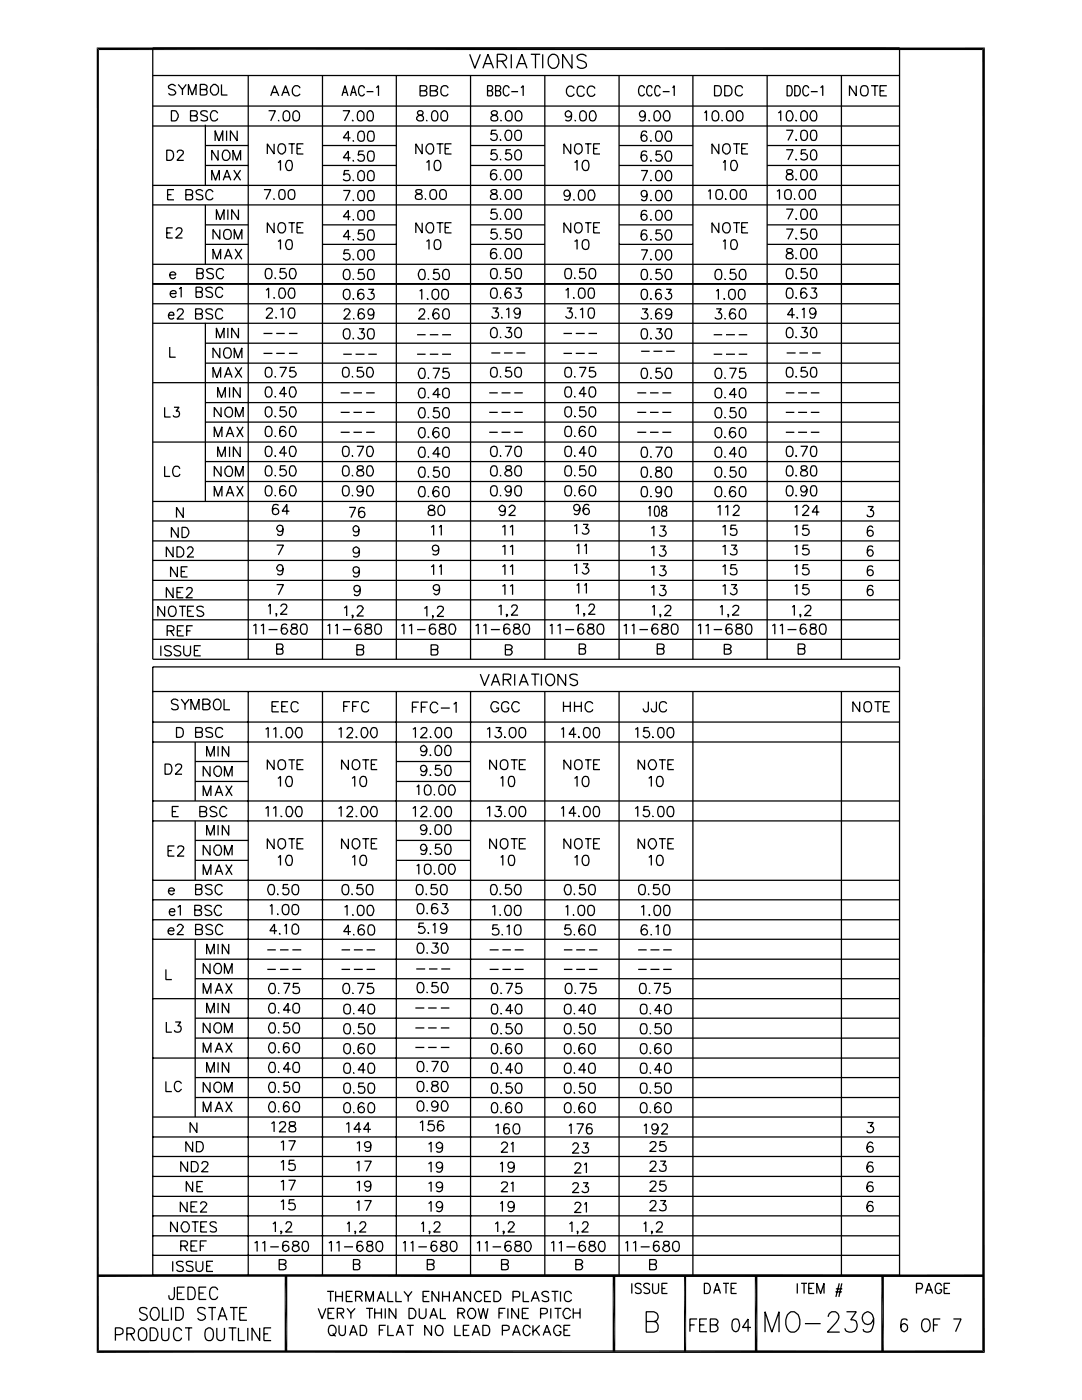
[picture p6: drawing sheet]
<svg xmlns="http://www.w3.org/2000/svg" width="216mm" height="279mm" viewBox="0 0 216 279" stroke-linecap="round" stroke-linejoin="round" font-family="sans-serif">
<g fill="none" stroke="#000" stroke-width=".25">
<path d="M30.5 9.6h149v122h-149zM30.5 15.1h149M35.1 17.2l-.6-.4h-.4l-.5 .4v.2a1.53 1.53 0 0 0 1.2 .6l.3 .4v.2a.89 .89 0 0 1-1.5 0M35.6 16.8l.8 1.1 .8-1.1M36.4 17.9v1.1M37.6 19v-2.2l.8 2.2 .7-2.2v2.2M40 17.9l1.1-.1 .2-.4-.1-.3-.4-.3h-.8v2.2h.8l.4-.2v-.8l-.4-.1M42.6 16.8a1.1 1.1 0 0 1 1 .8 1.1 1.1 0 0 1-.4 1.3l-.2 .1a1.09 1.09 0 0 1-.9-1.6zM44.2 16.8v2.2h1.2M49.5 15.1v116.5M54 19.1l.8-2 .8 2M54.3 18.5h1"/>
<path d="M56.2 19.1l.8-2 .7 2M56.5 18.5h1M59.9 17.6a.78 .78 0 0 0-.9-.5 .78 .78 0 0 0-.7 .8 .9 .9 0 0 0 .3 1.1 .9 .9 0 0 0 1.2-.1l.1-.2M64.3 15.1v116.5M68.2 19.1l.6-2 .6 2M68.5 18.5h.7M69.9 19.1l.6-2 .6 2M70.1 18.5h.8M72.7 17.6a.55 .55 0 0 0-.4-.5 .55 .55 0 0 0-.6 .3 1.07 1.07 0 0 0 .6 1.7l.4-.4M73.2 18.3h1.3M75.1 17.5l.4-.4v2M79.1 15.1v116.5"/>
<path d="M83.8 18.1h.9l.4-.2v-.6l-.4-.2h-.9v2h.9l.4-.1 .1-.5-.2-.3-.3-.1M85.9 18.1h.9a.55 .55 0 0 0 .4-.8l-.4-.2h-.9v2h.9l.4-.1 .1-.5-.5-.4M89.4 17.6l-.2-.4a.82 .82 0 0 0-1.1 .2 1.05 1.05 0 0 0-.2 1.1 1.05 1.05 0 0 0 1.1 .6l.4-.4M93.7 10.8l1 2.8 1.1-2.8M93.9 15.1v116.5M96.4 13.6l1-2.8 1.1 2.8M96.8 12.7h1.2M97.3 18.1h.7l.2-.2 .1-.4-.3-.4h-.7v2h.7l.2-.1 .1-.5-.3-.4M98.9 18.1h.7l.2-.2 .1-.4-.3-.4h-.7v2h.7l.2-.1 .1-.5-.3-.4M99.2 12.2h1.2l.4-.2 .3-.3-.2-.6-.5-.3h-1.2v2.8M100.2 12.2l.9 1.4M101.6 17.6a.55 .55 0 0 0-.4-.5 .55 .55 0 0 0-.6 .3 1.07 1.07 0 0 0 .6 1.7l.4-.4"/>
<path d="M102 18.3h1.4M102 10.8v2.8M103 13.6l1.1-2.8 1.1 2.8M103.5 12.7h1.2M104 17.5l.4-.4v2M105.9 10.8h1.9M106.8 10.8v2.8M108.3 10.8v2.8M108.7 15.1v116.5M109.6 11.3a.93 .93 0 0 1 1-.5 .93 .93 0 0 1 .7 .7 1.25 1.25 0 0 1 .1 1.6 1.25 1.25 0 0 1-1.5 .4 1.67 1.67 0 0 1-.3-2.2zM114.1 10.8v2.8l-1.8-2.8v2.8M114.6 17.7a.78 .78 0 0 0-.9-.5 .78 .78 0 0 0-.7 .7 .9 .9 0 0 0 .3 1.2 .9 .9 0 0 0 1.2-.1l.1-.3"/>
<path d="M116.6 17.7a.72 .72 0 0 0-.6-.5 .72 .72 0 0 0-.7 .2 1.24 1.24 0 0 0 .4 1.8 .64 .64 0 0 0 .9-.5M117 11.3a1.19 1.19 0 0 0-1.9 0 .74 .74 0 0 0 .6 .7l.8 .3a.68 .68 0 0 1 .3 1.2 1.21 1.21 0 0 1-1.7-.3M118.7 17.7a.78 .78 0 0 0-.9-.5 .78 .78 0 0 0-.6 .7 .9 .9 0 0 0 .3 1.2 .9 .9 0 0 0 1.1-.1l.1-.3M123.5 15.1v116.5M128.6 17.6a.55 .55 0 0 0-.4-.5 .55 .55 0 0 0-.6 .3 1.07 1.07 0 0 0 .6 1.7l.4-.4M130.1 17.6l-.1-.4-.5-.1a1.38 1.38 0 0 0 0 2h.5l.1-.4M131.7 17.6l-.3-.5h-.3a1.38 1.38 0 0 0 0 2h.3l.3-.4M132.2 18.3h1.4M134.2 17.5l.3-.4v2M138.3 15.1v116.5M142.6 17.1h.7a1.08 1.08 0 0 1 .7 1 1.08 1.08 0 0 1-.7 1h-.7zM144.6 17.1h.8a1.08 1.08 0 0 1 .7 1 1.08 1.08 0 0 1-.7 1h-.8z"/>
<path d="M148.2 17.6l-.3-.4a.82 .82 0 0 0-1 .2 1.05 1.05 0 0 0-.2 1.1 1.05 1.05 0 0 0 1 .6l.5-.4M153.1 15.1v116.5M157.1 17.1h.5a1.09 1.09 0 0 1 .4 1.6l-.2 .4h-.7zM158.6 17.1h.6a1.23 1.23 0 0 1 0 2h-.6zM161.4 17.6a.55 .55 0 0 0-.4-.5 .55 .55 0 0 0-.6 .3 1.07 1.07 0 0 0 .6 1.7l.4-.4M161.8 18.3h1.4M163.7 17.5l.5-.4v2M167.9 15.1v116.5M170.9 17.1v2l-1.4-2v2M172 17.2a.82 .82 0 0 1 1.1 .2 1.05 1.05 0 0 1 .2 1.1 1.05 1.05 0 0 1-1 .6 1.14 1.14 0 0 1-.3-1.9zM173.8 17.1h1.5M174.6 17.1v2"/>
<path d="M175.6 18.1h.8M177 17.1h-1.4v2h1.4M30.5 25.1h149M30.5 21.2h149M30.5 37h149M33.3 30h.7a1.08 1.08 0 0 1 .7 1 1.08 1.08 0 0 1-.7 1h-.7zM33.4 38.9h.8M34.2 22.1h.7a1.08 1.08 0 0 1 .7 1 1.08 1.08 0 0 1-.7 1h-.7zM34.7 37.8h-1.3v2.1h1.3M35.4 30.5v-.2a.59 .59 0 0 1 .8-.3 .59 .59 0 0 1 .3 .7l-1.2 1.3h1.4M37.1 38.9h.9a.48 .48 0 0 0 .4-.4 .48 .48 0 0 0-.1-.5l-.3-.2h-.9v2.1h.9l.4-.2v-.5l-.4-.3M38 23.1h.9l.4-.2 .1-.4-.2-.3-.3-.1h-.9v2h.9l.4-.1 .1-.5-.2-.3-.3-.1"/>
<path d="M40.5 38.2a.74 .74 0 0 0-.8-.4 .74 .74 0 0 0-.6 .6 1.53 1.53 0 0 0 1.2 .6 .51 .51 0 0 1 0 .8 1.08 1.08 0 0 1-1.2-.2M41 29h8.5M41 33h8.5M41 24.9v12.1M41.4 22.4a.74 .74 0 0 0-.7-.3 .74 .74 0 0 0-.7 .5l.2 .3 1 .4 .2 .6a.99 .99 0 0 1-1.4 0M42.2 36v-2l.8 2 .8-2v2M42.5 38.4a.74 .74 0 0 0-.9-.5 .74 .74 0 0 0-.5 .8 .81 .81 0 0 0 .3 1.1 .81 .81 0 0 0 1.1-.3M42.9 28.1v-2l.8 2 .7-2v2M43.4 22.6a.76 .76 0 0 0-1.1-.4l-.1 .2a1.24 1.24 0 0 0 .3 1.7 .77 .77 0 0 0 .9-.5M43.5 30v2l-1.3-2v2M44.5 36l.8-2 .8 2M44.7 30.1l.2-.1a1.02 1.02 0 0 1 1 1 1.02 1.02 0 0 1-1 1 1.28 1.28 0 0 1-.2-1.9z"/>
<path d="M44.8 35.3h1M45.2 26.1v2M46.5 32v-2l.7 2 .8-2v2M46.7 34l1.3 2M47.3 26.1v2l-1.3-2v2M48 34l-1.3 2M52.7 37.8h1.3l-.9 2M53.6 22.1h1.3l-.9 2M54.7 39.6v.2l.1-.1M54.7 28.7v2l-1.4-2v2M55.5 32.4l.5-.4v2M55.6 24v.1l.1-.1"/>
<path d="M55.8 28.8a.82 .82 0 0 1 1 .2 1.09 1.09 0 0 1-.8 1.7l-.2-.1a1.24 1.24 0 0 1 0-1.8zM55.9 37.9a.65 .65 0 0 1 .9 .3 1.83 1.83 0 0 1-.2 1.5 .65 .65 0 0 1-.9-.2 1.83 1.83 0 0 1 .2-1.6zM56.7 22.3l.5-.2a1.36 1.36 0 0 1 .4 1.9 .77 .77 0 0 1-1-.2 1.83 1.83 0 0 1 .1-1.5zM57.3 32.1a.64 .64 0 0 1 1 .3 1.83 1.83 0 0 1-.2 1.6h-.5a1.24 1.24 0 0 1-.3-1.9zM57.6 38.2a.68 .68 0 0 1 1.2 0 1.83 1.83 0 0 1-.2 1.5 .77 .77 0 0 1-1-.2zM57.6 28.7h1.2M58.3 28.7v2M58.7 22.3l.3-.2a.92 .92 0 0 1 .8 1.2l-.1 .5a.68 .68 0 0 1-1.2 0 1.83 1.83 0 0 1 .2-1.5zM59.3 29.6h.7M60.5 28.7h-1.2v2h1.2M64.3 29h14.8M64.3 33h14.8"/>
<path d="M68.4 22.1h1.4l-1.1 2M68.5 38h1.3l-.9 2M69.7 34h-1l-.1 1a.72 .72 0 0 1 1.1-.1 .72 .72 0 0 1-.2 1.1 .72 .72 0 0 1-1-.3M69.9 31.5h-1.4l1-1.4v2.1M69.9 27.5h-1.4l1-1.3v2M70.4 24h-.1h.2M70.5 35.9l-.1 .1h.2M70.5 31.9l-.1 .2h.2M70.5 39.9l-.1 .1h.2M70.5 28l-.1 .1h.2M71.5 34.5l.6-.5a1.36 1.36 0 0 1 .4 2 .77 .77 0 0 1-1-.3zM71.5 22.3l.4-.2a.92 .92 0 0 1 .7 1.2v.5a.68 .68 0 0 1-1.2 0 1.83 1.83 0 0 1 .1-1.5z"/>
<path d="M71.7 38.1a.64 .64 0 0 1 .9 .3 1.83 1.83 0 0 1-.1 1.6 .81 .81 0 0 1-1-.2 .81 .81 0 0 1-.1-.9zM71.7 26.2a.64 .64 0 0 1 .9 .4 1.83 1.83 0 0 1-.1 1.5 .77 .77 0 0 1-1-.2 1.73 1.73 0 0 1 .2-1.7zM72.6 30.1h-1l-.1 .9a.72 .72 0 0 1 1.1-.1 .72 .72 0 0 1-.2 1.1 .72 .72 0 0 1-1-.2M73.5 22.3a.54 .54 0 0 1 .5-.2 .54 .54 0 0 1 .4 .4 1.83 1.83 0 0 1-.1 1.5 .65 .65 0 0 1-1-.2 1.83 1.83 0 0 1 .2-1.5zM73.6 34.2l.5-.2a1.36 1.36 0 0 1 .3 2 .77 .77 0 0 1-1-.3 1.83 1.83 0 0 1 .2-1.5zM73.6 30.2a.77 .77 0 0 1 1 .3 2.07 2.07 0 0 1-.2 1.6 .71 .71 0 0 1-1-.3 1.83 1.83 0 0 1 .2-1.6zM73.6 38.1a.71 .71 0 0 1 1 .3 1.83 1.83 0 0 1-.2 1.6 .71 .71 0 0 1-1-.4 1.83 1.83 0 0 1 .2-1.5zM73.6 26.2a.71 .71 0 0 1 1 .4 1.83 1.83 0 0 1-.2 1.5 .77 .77 0 0 1-1-.2 2.07 2.07 0 0 1 .2-1.7zM83.1 37.9v.5l.9 .4a.59 .59 0 0 1 .1 .9l-.7 .1-.3-.1-.2-.2a.6 .6 0 0 1 .6-.8l.6-.3 .1-.3a.9 .9 0 0 0-1.1-.2zM83.4 22.3a.45 .45 0 0 0 .2 .6 .76 .76 0 0 1 .9 .9l-.1 .2a.75 .75 0 0 1-.8 .1 .75 .75 0 0 1-.5-.6l.4-.4a.84 .84 0 0 0 .9-.5l-.1-.3-.2-.2h-.4zM84.2 28.7v2l-1.2-2v2M84.9 39.6l-.1 .1h.2"/>
<path d="M85.1 32.4l.5-.4v2M85.2 24v.1l.1-.1M85.4 28.8l.6-.1a1.23 1.23 0 0 1 0 2h-.4l-.5-.5a1.19 1.19 0 0 1 .3-1.4zM85.9 38.2a.68 .68 0 0 1 1.1 0 1.83 1.83 0 0 1-.1 1.5 .77 .77 0 0 1-1-.2zM86.4 22.3a.54 .54 0 0 1 .5-.2 .54 .54 0 0 1 .4 .4 1.83 1.83 0 0 1-.2 1.5 .65 .65 0 0 1-.9-.2 1.83 1.83 0 0 1 .2-1.5zM86.9 32.1a.81 .81 0 0 1 .9 .1 .81 .81 0 0 1 .2 1l-.1 .4a.71 .71 0 0 1-1 .4 1.79 1.79 0 0 1 0-1.9zM87.1 28.7h1.4M87.8 28.7v2M88 37.9a.77 .77 0 0 1 1 .3 1.53 1.53 0 0 1-.3 1.5 .68 .68 0 0 1-.9-.2 1.83 1.83 0 0 1 .2-1.6zM88.3 22.3l.4-.2a1.36 1.36 0 0 1 .4 1.9 .77 .77 0 0 1-1-.2 1.53 1.53 0 0 1 .2-1.5zM88.8 29.6h.8M90.1 28.7h-1.3v2h1.3"/>
<path d="M93.9 29h14.8M93.9 33h14.8M98 38.1l.3 .5 .7 .2a.59 .59 0 0 1 .1 .9l-.3 .1a.81 .81 0 0 1-.9-.3 .6 .6 0 0 1 .6-.8l.4-.1a.45 .45 0 0 0 .2-.7 .9 .9 0 0 0-1.1 .2zM98.1 22.3v.5l1 .3a.59 .59 0 0 1 0 .9l-.6 .1-.4-.1-.1-.2a.6 .6 0 0 1 .6-.8l.4-.1a.45 .45 0 0 0 .1-.6l-.3-.2zM99.1 34.1a.64 .64 0 0 0-.9-.1 1.14 1.14 0 0 0 .4 1.9 .65 .65 0 0 0 .6-.7 .65 .65 0 0 0-.7-.6 .65 .65 0 0 0-.6 .6M99.1 29.9h-1l-.1 .9a.72 .72 0 0 1 1 0 .72 .72 0 0 1-.1 1.1 .72 .72 0 0 1-1-.3M99.1 26h-1l-.1 .8a.72 .72 0 0 1 1.1 0 .72 .72 0 0 1-.2 1.1 .72 .72 0 0 1-1-.3M99.9 39.6l-.1 .1h.2M99.9 35.7l-.1 .1h.2M99.9 31.8h-.1h.2M99.9 27.8l-.1 .1h.2M100 24v.1l.1-.1"/>
<path d="M101.1 37.9a.68 .68 0 0 1 .9 .3 1.83 1.83 0 0 1-.1 1.5 .65 .65 0 0 1-1-.2 1.29 1.29 0 0 1 .2-1.6zM101.1 34a.64 .64 0 0 1 .9 .3 1.83 1.83 0 0 1-.1 1.5l-.6 .1a1.24 1.24 0 0 1-.2-1.9zM101.1 26.1a.68 .68 0 0 1 .9 .2 1.98 1.98 0 0 1-.1 1.6l-.6 .1a1.24 1.24 0 0 1-.2-1.9zM101.2 22.3l.4-.2a1.36 1.36 0 0 1 .3 1.9 .77 .77 0 0 1-1-.2 1.53 1.53 0 0 1 .3-1.5zM101.9 29.9h-.9l-.1 .9a.69 .69 0 0 1 1 0 .69 .69 0 0 1 .1 .9 .69 .69 0 0 1-1 .1l-.2-.2M102.8 38.2a.68 .68 0 0 1 1.2 0 1.83 1.83 0 0 1-.2 1.5 .77 .77 0 0 1-1-.2zM102.8 30.3l.7-.4a1.36 1.36 0 0 1 .3 1.9 .77 .77 0 0 1-1-.2zM103 22.3l.4-.2a.92 .92 0 0 1 .7 1.2v.5a.68 .68 0 0 1-1.2 0 1.83 1.83 0 0 1 .1-1.5zM103 34a.64 .64 0 0 1 1 .3 1.83 1.83 0 0 1-.2 1.5 .81 .81 0 0 1-1-.1 .81 .81 0 0 1-.1-1zM103 26.1a.68 .68 0 0 1 1 .2 1.98 1.98 0 0 1-.2 1.6 .81 .81 0 0 1-1-.1 .81 .81 0 0 1-.1-1l.1-.5zM113.8 38.6a.66 .66 0 0 1-.5 .6 .66 .66 0 0 1-.7-.3 .61 .61 0 0 1 .1-.9 .61 .61 0 0 1 .9 .3 1.03 1.03 0 0 1-.6 1.7l-.3-.1-.1-.2M113.9 28.7v2l-1.4-2v2"/>
<path d="M114 22.8a.64 .64 0 0 1-.9 .5 .64 .64 0 0 1-.1-1l.5-.2a1.18 1.18 0 0 1 .2 1.9 .64 .64 0 0 1-.8-.1M114.6 39.8v.2v-.1M114.6 32.4l.5-.4v2M114.8 24v.1l.1-.1M115 28.8a.82 .82 0 0 1 1 .2 1.09 1.09 0 0 1-.8 1.7l-.2-.1a1.24 1.24 0 0 1 0-1.8zM115.7 38a.81 .81 0 0 1 .9 .2 .81 .81 0 0 1 .2 .9l-.1 .5a.68 .68 0 0 1-1.2 0 1.98 1.98 0 0 1 .2-1.6zM115.9 22.3l.3-.2a.92 .92 0 0 1 .8 1.2l-.1 .5a.68 .68 0 0 1-1.2 0 1.83 1.83 0 0 1 .2-1.5zM116.5 32.1a.64 .64 0 0 1 .9 .3 1.83 1.83 0 0 1-.1 1.6 .81 .81 0 0 1-1-.2 .81 .81 0 0 1-.1-.9zM116.8 28.7h1.2M117.3 28.7v2M117.6 38l.5-.1a1.16 1.16 0 0 1 0 2.1h-.2a.9 .9 0 0 1-.6-1.2zM117.9 22.3l.3-.2a1.1 1.1 0 0 1 .8 1 1.1 1.1 0 0 1-.6 1l-.5-.1a1.66 1.66 0 0 1 0-1.7z"/>
<path d="M118.4 29.6h.8M119.7 28.7h-1.3v2h1.3M123.5 29h14.8M123.5 33h14.8M127.9 34h1.3l-.9 2.1M128.8 22.8a.59 .59 0 0 1-.8 .5 .59 .59 0 0 1-.3-.9 .59 .59 0 0 1 1 0 1.98 1.98 0 0 1-.2 1.6 .6 .6 0 0 1-.8-.1M129 30.4a.57 .57 0 0 0-.5-.3 .57 .57 0 0 0-.5 .4 1.31 1.31 0 0 0 .4 1.7 .62 .62 0 0 0 .8-.5 .62 .62 0 0 0-.6-.8 .62 .62 0 0 0-.7 .6M129 26.5a.54 .54 0 0 0-.8-.3 1.82 1.82 0 0 0 0 1.9 .6 .6 0 0 0 .9-.2 .6 .6 0 0 0-.4-.9 .6 .6 0 0 0-.8 .5M129.1 38.7a.62 .62 0 0 1-.8 .5 .62 .62 0 0 1-.3-.9 .63 .63 0 0 1 1 0 2.12 2.12 0 0 1-.1 1.7 .54 .54 0 0 1-.9-.3M129.5 24v.1l.2-.1M129.9 39.9v.1h.1M129.9 35.9v.2l.1-.1"/>
<path d="M129.9 31.9l-.1 .2h.2M129.9 28v.2l.1-.1M130.7 22.3l.4-.2a1.1 1.1 0 0 1 .7 1 1.1 1.1 0 0 1-.6 1l-.5-.1a1.66 1.66 0 0 1 0-1.7zM131.1 38.1l.5-.1a1.16 1.16 0 0 1 0 2h-.3a1.18 1.18 0 0 1-.4-1.6zM131.1 34.2a.54 .54 0 0 1 .5-.2 .54 .54 0 0 1 .4 .5 .98 .98 0 0 1 .2 1 .98 .98 0 0 1-.9 .6l-.2-.1a1.66 1.66 0 0 1 0-1.8zM131.1 26.2h.5a1.16 1.16 0 0 1 0 2l-.5-.1a1.79 1.79 0 0 1 0-1.9zM131.9 30.1h-.9l-.1 .9 .1-.1a.76 .76 0 0 1 .8 0 .76 .76 0 0 1 .4 .7l-.4 .5a.67 .67 0 0 1-1-.3M132.7 22.3a.54 .54 0 0 1 .5-.2 .54 .54 0 0 1 .4 .4 1.83 1.83 0 0 1-.2 1.5 .65 .65 0 0 1-.9-.2 1.29 1.29 0 0 1 .2-1.5zM133 38.1a.64 .64 0 0 1 .9 .3 1.83 1.83 0 0 1-.1 1.6h-.5a1.24 1.24 0 0 1-.3-1.9zM133 34.2l.4-.2a1.36 1.36 0 0 1 .4 2 .65 .65 0 0 1-1-.3 1.29 1.29 0 0 1 .2-1.5zM133 30.2a.68 .68 0 0 1 .9 .3 2.07 2.07 0 0 1-.1 1.6l-.5 .1a1.27 1.27 0 0 1-.3-2zM133 26.2a.64 .64 0 0 1 .9 .4 1.83 1.83 0 0 1-.1 1.5 .65 .65 0 0 1-1-.2 1.43 1.43 0 0 1 .2-1.7z"/>
<path d="M140.5 22.5l.5-.4v2M141.3 38.2l.4-.4v2M142.3 22.3l.4-.2a.92 .92 0 0 1 .7 1.2l-.1 .5a.68 .68 0 0 1-1.1 0 1.83 1.83 0 0 1 .1-1.5zM143.1 37.9a.77 .77 0 0 1 1 .3 1.53 1.53 0 0 1-.3 1.5 .68 .68 0 0 1-.9-.2 1.83 1.83 0 0 1 .2-1.6zM143.4 28.7v2l-1.3-2v2M144.1 24v.1l.1-.1M144.3 32.4l.4-.4v2M144.4 29a.78 .78 0 0 1 1.1 0 1.09 1.09 0 0 1-.7 1.7l-.2-.1a1.08 1.08 0 0 1-.2-1.6zM144.9 39.6l-.2 .1h.2M145.2 22.3l.5-.2a1.36 1.36 0 0 1 .3 1.9 .77 .77 0 0 1-1-.2 1.83 1.83 0 0 1 .2-1.5zM146 37.9a.77 .77 0 0 1 1 .3 1.53 1.53 0 0 1-.3 1.5 .68 .68 0 0 1-.9-.2 1.83 1.83 0 0 1 .2-1.6zM146 32.1l.6-.1a1.16 1.16 0 0 1 0 2h-.2a.96 .96 0 0 1-.6-1.1z"/>
<path d="M146.3 28.7h1.4M147 28.7v2M147.2 22.3l.3-.2a.92 .92 0 0 1 .8 1.2l-.1 .5a.68 .68 0 0 1-1.2 0 1.83 1.83 0 0 1 .2-1.5zM147.9 37.9a.65 .65 0 0 1 .9 .3 1.83 1.83 0 0 1-.1 1.5 .65 .65 0 0 1-1-.2 1.83 1.83 0 0 1 .2-1.6zM148 29.6h.8M149.3 28.7h-1.3v2h1.3M153.1 29h26.4M153.1 33h26.4M155 38.2l.5-.4v2M155.3 22.5l.5-.4v2M156.6 38.2a.68 .68 0 0 1 1.2 0 1.83 1.83 0 0 1-.2 1.5 .77 .77 0 0 1-1-.2zM156.9 29.9h1.3l-1 2"/>
<path d="M156.9 26h1.3l-1 2M157.1 34l-.1 .4 .2 .2a.79 .79 0 0 1 .8 .3 .79 .79 0 0 1 .2 .8l-.2 .1a.73 .73 0 0 1-1.1-.3l.2-.7 .9-.3 .2-.4a.9 .9 0 0 0-1.1-.1zM157.1 22.3a.54 .54 0 0 1 .6-.2 .54 .54 0 0 1 .4 .4 .98 .98 0 0 1 .1 1 .98 .98 0 0 1-.8 .6l-.3-.1a1.66 1.66 0 0 1 0-1.7zM158.6 39.6v.2l.1-.1M158.9 24h-.2h.3M158.9 35.7l-.2 .1h.3M158.9 31.8h-.2h.3M158.9 27.8l-.2 .1h.3M159.8 37.9a.65 .65 0 0 1 .9 .3 1.83 1.83 0 0 1-.2 1.5 .65 .65 0 0 1-.9-.2 1.29 1.29 0 0 1 .2-1.6zM160 22.3l.4-.2a.92 .92 0 0 1 .7 1.2l-.1 .5a.68 .68 0 0 1-1.1 0 1.83 1.83 0 0 1 .1-1.5zM160 34a.81 .81 0 0 1 1 .1 .81 .81 0 0 1 .1 1l-.1 .4a.71 .71 0 0 1-1 .3 1.79 1.79 0 0 1 0-1.8zM160 26.1a.77 .77 0 0 1 1 .2 1.36 1.36 0 0 1-.5 1.7h-.1a.96 .96 0 0 1-.6-1.2z"/>
<path d="M160.9 29.9h-1v.9l.6-.2 .5 .3a.72 .72 0 0 1-.3 1 .72 .72 0 0 1-.9-.3M161.5 38.2a.68 .68 0 0 1 1.1 0 1.83 1.83 0 0 1-.1 1.5 .77 .77 0 0 1-1-.2zM162 22.3a.54 .54 0 0 1 .5-.2 .54 .54 0 0 1 .4 .4 1.83 1.83 0 0 1-.2 1.5 .65 .65 0 0 1-.9-.2 1.29 1.29 0 0 1 .2-1.5zM162 34l.5-.1a1.18 1.18 0 0 1 .4 1.6l-.2 .3-.5 .1a1.18 1.18 0 0 1-.4-1.6zM162 30.1a.54 .54 0 0 1 .5-.2 .54 .54 0 0 1 .4 .4 1.83 1.83 0 0 1-.2 1.5 .65 .65 0 0 1-.9-.2 1.83 1.83 0 0 1 .2-1.5zM162 26.1a.65 .65 0 0 1 .9 .2 1.98 1.98 0 0 1-.2 1.6l-.5 .1a1.23 1.23 0 0 1-.4-1.7zM30.5 56.6h149M30.5 40.9h149M30.5 52.7h149M33.3 46.5h.7M33.9 54.9h1.2a.6 .6 0 0 0-.7-.6 .6 .6 0 0 0-.5 .7 .62 .62 0 0 0 .5 .6 .62 .62 0 0 0 .7-.3M34 58.6h1.1a.59 .59 0 0 0-.6-.6 .59 .59 0 0 0-.5 .6 .64 .64 0 0 0 .4 .7 .64 .64 0 0 0 .7-.3"/>
<path d="M34.5 45.5h-1.2v2h1.2M35.1 46v-.1a.6 .6 0 0 1 .7-.4 .6 .6 0 0 1 .5 .6l-.2 .5-1 .9h1.3M35.7 57.7l.5-.4v2.1M39.1 58.3h.9a.47 .47 0 0 0 .4-.5 .47 .47 0 0 0-.4-.5h-.9v2.1h.9a.49 .49 0 0 0 .4-.7l-.2-.4h-.2M39.3 54.5h.8a.47 .47 0 0 0 .5-.4 .47 .47 0 0 0-.5-.5h-.8v2l1.1-.1a.69 .69 0 0 0 0-.9l-.3-.1M41 44.9h8.5M41 48.8h8.5M41 40.9v11.8M42.4 57.6a.94 .94 0 0 0-1.3 0v.2l.2 .3a1.19 1.19 0 0 1 1.1 .7v.2a.79 .79 0 0 1-1.3 0M42.5 51.7v-2l.8 2 .7-2v2M42.6 53.8a.82 .82 0 0 0-1.4 .2l.3 .4a1.19 1.19 0 0 1 1.1 .6v.3a.79 .79 0 0 1-1.4 0M43.2 43.9v-2.1l.7 2.1 .8-2.1v2.1"/>
<path d="M43.9 45.8v2l-1.4-2v2M44.4 57.8a.72 .72 0 0 0-.5-.5 .72 .72 0 0 0-.7 .3 1.09 1.09 0 0 0 .7 1.8l.3-.1 .2-.5M44.6 54a.75 .75 0 0 0-.8-.4 .75 .75 0 0 0-.6 .8 .92 .92 0 0 0 .2 .9 .92 .92 0 0 0 1 .2l.2-.4M44.8 46.1a.83 .83 0 0 1 1.1-.2 .83 .83 0 0 1 .2 1.1 .81 .81 0 0 1-1 .7 .81 .81 0 0 1-.5-1.1zM44.8 51.7l.8-2 .7 2M45.1 51.1h1M45.5 41.8v2.1M46.7 47.8v-2l.8 2 .8-2v2M46.9 49.7l1.4 2M47.6 41.8v2.1l-1.4-2.1v2.1M48.3 49.7l-1.4 2M53.1 57.9l.5-.4v2"/>
<path d="M53.2 53.7a.77 .77 0 0 1 1 .2 1.41 1.41 0 0 1-.5 1.7h-.2a.96 .96 0 0 1-.6-1.2zM54.7 59.4v.1l.2-.1M54.7 44.4v2.1l-1.4-2.1v2.1M54.9 55.4v.1h.1M55.5 48.2l.5-.4v2M55.6 44.7a.78 .78 0 0 1 1.2 0 1.09 1.09 0 0 1-.8 1.8l-.4-.4a1.39 1.39 0 0 1 0-1.4zM55.9 57.6l.5-.1a1.16 1.16 0 0 1 0 2l-.5-.1a1.79 1.79 0 0 1 0-1.8zM57 53.6h-1l-.1 .8a.71 .71 0 0 1 1.1 0 .71 .71 0 0 1-.2 1.1 .71 .71 0 0 1-1-.3M57.3 47.9a.68 .68 0 0 1 1 .3 1.83 1.83 0 0 1-.2 1.5 .65 .65 0 0 1-1-.3 1.29 1.29 0 0 1 .2-1.5zM57.6 44.4h1.2M57.8 57.6a.64 .64 0 0 1 1 .3 1.83 1.83 0 0 1-.2 1.5 .65 .65 0 0 1-.9-.2 1.43 1.43 0 0 1 .1-1.6zM58 53.7a.65 .65 0 0 1 .9 .2 1.23 1.23 0 0 1-.4 1.7h-.2a1.23 1.23 0 0 1-.5-1.7z"/>
<path d="M58.3 44.4v2.1M59.3 45.4h.7M60.5 44.4h-1.2v2.1h1.2M64.3 44.9h14.8M64.3 48.8h14.8M68.8 53.8a.64 .64 0 0 1 1 .4 1.83 1.83 0 0 1-.2 1.5 .77 .77 0 0 1-1-.2 1.64 1.64 0 0 1 .2-1.7zM68.8 57.8a.68 .68 0 0 1 1 .3 1.41 1.41 0 0 1-.5 1.7 .92 .92 0 0 1-.8-1.2l.1-.5zM69.7 49.9h-1l-.1 .8a.73 .73 0 0 1 1.2 .2 .73 .73 0 0 1-.8 1l-.5-.4M69.9 43.3h-1.4l1-1.3v1.9M69.9 47.2h-1.4l1-1.3v2M70.5 43.8l-.1 .1h.2M70.5 55.6l-.1 .1h.2"/>
<path d="M70.5 51.6v.3l.1-.2M70.5 59.5v.3l.1-.2M70.5 47.8v.1l.1-.1M71.5 42.3a.68 .68 0 0 1 1.1 0 1.83 1.83 0 0 1-.1 1.6 .77 .77 0 0 1-1-.3zM71.7 50a.68 .68 0 0 1 .9 .2 1.41 1.41 0 0 1-.5 1.7 .92 .92 0 0 1-.7-1.2l.1-.5zM72.6 53.8h-1l-.1 .8a.73 .73 0 0 1 1 0 .73 .73 0 0 1-.1 1.1 .73 .73 0 0 1-1-.2M72.6 58a.65 .65 0 0 0-1.1 .1 1.18 1.18 0 0 0 .6 1.7 .66 .66 0 0 0 .5-.5 .66 .66 0 0 0-.2-.7 .68 .68 0 0 0-1 .5M72.6 45.9h-1l-.1 .8a.72 .72 0 0 1 1.1 0 .72 .72 0 0 1-.2 1.1 .72 .72 0 0 1-1-.3M73.5 57.7h1.1l-.6 .8h.3a.69 .69 0 0 1 .1 1.1 .69 .69 0 0 1-1.1-.2M73.6 42.1a.77 .77 0 0 1 1 .2 1.83 1.83 0 0 1-.2 1.6 .77 .77 0 0 1-1-.3 1.83 1.83 0 0 1 .2-1.5zM73.6 53.8a.71 .71 0 0 1 1 .4 1.83 1.83 0 0 1-.2 1.5 .77 .77 0 0 1-1-.2 1.98 1.98 0 0 1 .2-1.7zM73.6 50a.77 .77 0 0 1 1 .2 1.41 1.41 0 0 1-.5 1.7h-.2a1.36 1.36 0 0 1-.3-1.9z"/>
<path d="M73.6 46a.71 .71 0 0 1 1 .3 1.83 1.83 0 0 1-.2 1.5 .71 .71 0 0 1-1-.3 1.83 1.83 0 0 1 .2-1.5zM83.7 58.1l.5-.4v2.1M83.8 53.8a.64 .64 0 0 1 1 .4 1.83 1.83 0 0 1-.2 1.5 .65 .65 0 0 1-.9-.2 1.4 1.4 0 0 1 .1-1.7zM84.2 44.4v2.1l-1.2-2.1v2.1M85.1 48.2l.5-.4v2M85.3 44.7l.3-.3h.4a1.23 1.23 0 0 1 0 2.1 1.04 1.04 0 0 1-1-.6 1.04 1.04 0 0 1 .3-1.2zM85.3 59.5v.3l.1-.2M85.5 55.6v.2l.1-.1M86.5 57.8a.68 .68 0 0 1 1 .3 1.41 1.41 0 0 1-.5 1.7 .92 .92 0 0 1-.8-1.2l.1-.5zM86.9 47.9a.77 .77 0 0 1 1 .3 1.53 1.53 0 0 1-.3 1.5 .68 .68 0 0 1-.9-.3 1.83 1.83 0 0 1 .2-1.5zM87.1 44.4h1.4M87.5 53.8h-.9l-.1 .8a.72 .72 0 0 1 1.1 .1 .72 .72 0 0 1-.2 1.1 .72 .72 0 0 1-1-.3"/>
<path d="M87.8 44.4v2.1M88.4 57.8a.77 .77 0 0 1 1 .3 1.41 1.41 0 0 1-.5 1.7h-.2a1.36 1.36 0 0 1-.3-2zM88.6 53.8a.64 .64 0 0 1 1 .4 1.83 1.83 0 0 1-.2 1.5 .77 .77 0 0 1-1-.2 1.64 1.64 0 0 1 .2-1.7zM88.8 45.4h.8M90.1 44.4h-1.3v2.1h1.3M93.9 44.9h14.8M93.9 48.8h14.8M98.2 53.7a.68 .68 0 0 1 .9 .2 2.07 2.07 0 0 1-.1 1.6 .71 .71 0 0 1-1-.3 1.53 1.53 0 0 1 .2-1.5zM98.2 57.6a.64 .64 0 0 1 .9 .3 1.83 1.83 0 0 1-.1 1.5 .77 .77 0 0 1-1-.2 1.73 1.73 0 0 1 .2-1.6zM99.1 45.7h-1l-.1 .9a.73 .73 0 0 1 1.2 .2 .73 .73 0 0 1-.8 1l-.5-.5M99.1 41.7h-1l-.1 .9a.72 .72 0 0 1 1.1-.1 .72 .72 0 0 1-.2 1.1 .72 .72 0 0 1-1-.3M99.1 50a.58 .58 0 0 0-.9-.3 1.76 1.76 0 0 0-.2 1.7 .64 .64 0 0 0 1 .1 .64 .64 0 0 0-.2-1 .64 .64 0 0 0-.9 .5"/>
<path d="M99.9 47.5v.3l.1-.2M99.9 43.6l-.1 .1h.2M99.9 55.4l-.1 .1h.2M99.9 59.4h-.1h.2M99.9 51.5v.1h.1M101.1 41.8a.64 .64 0 0 1 .9 .4 1.83 1.83 0 0 1-.1 1.5l-.6 .1a1.24 1.24 0 0 1-.2-2zM101.1 49.7a.64 .64 0 0 1 .9 .3 1.83 1.83 0 0 1-.1 1.6 .65 .65 0 0 1-1-.3 1.4 1.4 0 0 1 .2-1.6zM101.9 45.7h-.9l-.1 .9a.71 .71 0 0 1 1.1 .1 .71 .71 0 0 1-.2 1 .71 .71 0 0 1-1-.4M101.9 53.6h-.9l-.1 .8a.7 .7 0 0 1 1.1 .1 .7 .7 0 0 1-.3 1.1 .7 .7 0 0 1-.9-.4M101.9 57.8a.58 .58 0 0 0-.8-.2 1.14 1.14 0 0 0 .3 1.9l.4-.1a.64 .64 0 0 0-.1-1 .64 .64 0 0 0-.9 .4M102.8 46.1a.68 .68 0 0 1 1.2 0 1.41 1.41 0 0 1-.5 1.7 .92 .92 0 0 1-.8-1.2zM102.9 57.5h1.1l-.6 .8a.65 .65 0 0 1 .7 .7 .65 .65 0 0 1-.9 .5l-.3-.1-.2-.2"/>
<path d="M103 41.8a.64 .64 0 0 1 1 .4 1.83 1.83 0 0 1-.2 1.5 .81 .81 0 0 1-1-.2 .81 .81 0 0 1-.1-.9zM103 53.7a.68 .68 0 0 1 1 .2 2.07 2.07 0 0 1-.2 1.6 .71 .71 0 0 1-1-.3 1.53 1.53 0 0 1 .2-1.5zM103 49.7a.64 .64 0 0 1 1 .3 1.83 1.83 0 0 1-.2 1.6 .77 .77 0 0 1-1-.3 1.64 1.64 0 0 1 .2-1.6zM112.9 57.9l.5-.4v2M112.9 53.7a.77 .77 0 0 1 1.1 .2 2.07 2.07 0 0 1-.2 1.6 .71 .71 0 0 1-1-.3 1.83 1.83 0 0 1 .1-1.5zM113.9 44.4v2.1l-1.4-2.1v2.1M114.6 59.4h-.2h.2M114.6 48.2l.5-.4v2M114.7 55.4l-.1 .1h.2M114.8 44.7a.78 .78 0 0 1 1.2 0 1.09 1.09 0 0 1-.8 1.8l-.4-.4a1.39 1.39 0 0 1 0-1.4zM115.7 57.6a.71 .71 0 0 1 1 .3 1.53 1.53 0 0 1-.3 1.5 .68 .68 0 0 1-.9-.2 2.07 2.07 0 0 1 .2-1.6zM116.2 48.2a.68 .68 0 0 1 1.2 0 1.83 1.83 0 0 1-.1 1.5 .77 .77 0 0 1-1.1-.3z"/>
<path d="M116.8 53.6h-1.1v.8a.71 .71 0 0 1 1 0 .71 .71 0 0 1-.1 1.1 .71 .71 0 0 1-1-.3M116.8 44.4h1.2M117.3 44.4v2.1M117.6 57.6l.5-.1a1.23 1.23 0 0 1 .4 1.7 .61 .61 0 0 1-.5 .3 .61 .61 0 0 1-.6-.3 2.07 2.07 0 0 1 .2-1.6zM117.8 53.7a.77 .77 0 0 1 1 .2 1.41 1.41 0 0 1-.5 1.7h-.2a.96 .96 0 0 1-.6-1.2zM118.4 45.4h.8M119.7 44.4h-1.3v2.1h1.3M123.5 44.9h14.8M123.5 48.8h14.8M127.9 49.9h1.3l-.9 2M128.2 53.8h.5a1.23 1.23 0 0 1 .4 1.7 .61 .61 0 0 1-.5 .3 .61 .61 0 0 1-.6-.3 1.98 1.98 0 0 1 .2-1.7zM128.2 57.8a.65 .65 0 0 1 .9 .3 1.52 1.52 0 0 1-.4 1.7h-.3a1.45 1.45 0 0 1-.2-2z"/>
<path d="M129 42.2a.57 .57 0 0 0-.5-.2 .57 .57 0 0 0-.5 .3 1.61 1.61 0 0 0 .2 1.6 .6 .6 0 0 0 .9-.3 .6 .6 0 0 0-.4-.8 .6 .6 0 0 0-.8 .5M129 46.1a.6 .6 0 0 0-.8-.1 1.79 1.79 0 0 0 0 1.8 .6 .6 0 0 0 .9-.2 .6 .6 0 0 0-.4-.8 .6 .6 0 0 0-.8 .4M129.9 43.8v.1h.1M129.9 55.6v.2l.1-.1M129.9 59.5v.3l.1-.2M129.9 51.6v.3l.1-.2M129.9 47.8v.1l.1-.1M131.1 42.1a.65 .65 0 0 1 .9 .2 .98 .98 0 0 1 .2 1 .98 .98 0 0 1-.9 .6h-.2a1.66 1.66 0 0 1 0-1.8zM131.1 50a.65 .65 0 0 1 .9 .2 1.08 1.08 0 0 1-.7 1.7 1.45 1.45 0 0 1-.2-1.9zM131.9 53.8h-.9l-.1 .8 .3-.2 .6 .1 .4 .5a.73 .73 0 0 1-.5 .8 .73 .73 0 0 1-.9-.3M131.9 58a.57 .57 0 0 0-.5-.3 .57 .57 0 0 0-.5 .4 1.31 1.31 0 0 0 .4 1.7 .62 .62 0 0 0 .7-.5 .62 .62 0 0 0-.5-.8 .62 .62 0 0 0-.7 .6M131.9 45.9h-.9l-.1 .8a.72 .72 0 0 1 1.1 0 .72 .72 0 0 1-.1 1.1 .72 .72 0 0 1-1.1-.3"/>
<path d="M132.9 57.7h1l-.6 .8h.4a.7 .7 0 0 1 .1 1.1 .7 .7 0 0 1-1.1-.2M133 42.1a.68 .68 0 0 1 .9 .2 1.83 1.83 0 0 1-.1 1.6 .65 .65 0 0 1-1-.3 1.29 1.29 0 0 1 .2-1.5zM133 53.8a.64 .64 0 0 1 .9 .4 1.83 1.83 0 0 1-.1 1.5 .65 .65 0 0 1-1-.2 1.4 1.4 0 0 1 .2-1.7zM133 50a.68 .68 0 0 1 .9 .2 1.41 1.41 0 0 1-.5 1.7h-.1a1.27 1.27 0 0 1-.3-1.9zM133 46a.64 .64 0 0 1 .9 .3 1.83 1.83 0 0 1-.1 1.5l-.5 .1a1.24 1.24 0 0 1-.3-1.9zM142.9 58.1l.4-.4v2.1M143 53.8a.64 .64 0 0 1 .9 .4 1.83 1.83 0 0 1-.1 1.5 .77 .77 0 0 1-1.1-.2 1.64 1.64 0 0 1 .3-1.7zM143.4 44.4v2.1l-1.3-2.1v2.1M144.3 48.2l.4-.4v2M144.4 44.7a.78 .78 0 0 1 1.1 0 1.21 1.21 0 0 1-.4 1.8 1.06 1.06 0 0 1-.9-.7 1.06 1.06 0 0 1 .2-1.1zM144.5 59.5v.3l.1-.2M144.7 55.6v.2l.1-.1"/>
<path d="M145.7 57.8a.68 .68 0 0 1 .9 .3 1.41 1.41 0 0 1-.5 1.7 .92 .92 0 0 1-.7-1.2l.1-.5zM146 47.9a.65 .65 0 0 1 1 .3 .99 .99 0 0 1-.6 1.6l-.4-.1a1.66 1.66 0 0 1 0-1.8zM146.3 44.4h1.4M146.7 53.8h-.9l-.1 .8a.72 .72 0 0 1 1.1 .1 .72 .72 0 0 1-.2 1.1 .72 .72 0 0 1-1.1-.3M147 44.4v2.1M147.6 57.8a.77 .77 0 0 1 1 .3 1.41 1.41 0 0 1-.5 1.7h-.2a1.36 1.36 0 0 1-.3-2zM147.8 53.8a.64 .64 0 0 1 1 .4 1.83 1.83 0 0 1-.2 1.5 .77 .77 0 0 1-1-.2 1.64 1.64 0 0 1 .2-1.7zM148 45.4h.8M149.3 44.4h-1.3v2.1h1.3M153.1 44.9h26.4M153.1 48.8h26.4M156.9 45.7h1.3l-1 2.1"/>
<path d="M156.9 41.7h1.3l-1 2.1M157.1 49.7v.6l1.1 .5v.5a.82 .82 0 0 1-1.3 0 1.01 1.01 0 0 1 1.1-1l.2-.3a.79 .79 0 0 0-1.1-.3zM157.1 57.6a.71 .71 0 0 1 1.1 .3 1.53 1.53 0 0 1-.3 1.5 .68 .68 0 0 1-.9-.2 2.07 2.07 0 0 1 .1-1.6zM157.1 53.7a.77 .77 0 0 1 1.1 .2 1.41 1.41 0 0 1-.6 1.7h-.1a.96 .96 0 0 1-.6-1.2zM158.9 47.5l-.2 .1 .2 .2 .1-.2M158.9 43.6l-.2 .1h.3M158.9 59.4h-.2h.3M158.9 55.4l-.2 .1h.3M158.9 51.5l-.2 .1h.3M160 41.8a.81 .81 0 0 1 1 .2 .81 .81 0 0 1 .1 .9l-.1 .4a.71 .71 0 0 1-1 .4 1.79 1.79 0 0 1 0-1.9zM160 49.7a.81 .81 0 0 1 1 .1 .81 .81 0 0 1 .1 1l-.1 .5a.68 .68 0 0 1-1.1 0 1.98 1.98 0 0 1 .1-1.6zM160.9 45.7h-1v.9a.74 .74 0 0 1 .9-.1 .74 .74 0 0 1 .2 .9l-.5 .4a.67 .67 0 0 1-.7-.5"/>
<path d="M160.9 57.8l-.1-.2a.64 .64 0 0 0-.9 .3 1.61 1.61 0 0 0 .1 1.5 .64 .64 0 0 0 1-.3 .64 .64 0 0 0-.6-.8 .74 .74 0 0 0-.6 .5M160.9 53.6h-1v.8a.71 .71 0 0 1 1 0 .71 .71 0 0 1-.1 1.1 .71 .71 0 0 1-1-.3M161.9 57.5h1l-.5 .8a.67 .67 0 0 1 .5 1 .67 .67 0 0 1-1.2-.1M162 45.8a.65 .65 0 0 1 .9 .3 1.52 1.52 0 0 1-.4 1.7h-.3a1.45 1.45 0 0 1-.2-2zM162 41.8l.5-.1a1.18 1.18 0 0 1 .4 1.6l-.2 .4-.5 .1a1.18 1.18 0 0 1-.4-1.6zM162 53.7a.65 .65 0 0 1 .9 .2 2.07 2.07 0 0 1-.2 1.6l-.5 .1a1.23 1.23 0 0 1-.4-1.7zM162 49.7l.5-.1a1.23 1.23 0 0 1 .4 1.7 .61 .61 0 0 1-.6 .4 .61 .61 0 0 1-.5-.4 1.98 1.98 0 0 1 .2-1.6zM30.5 76.4h149M30.5 64.5h149M30.5 60.6h149M33.6 62.9h1.1l-.2-.5a.64 .64 0 0 0-.8 .2 .64 .64 0 0 0 .1 .9 .64 .64 0 0 0 .9-.1M33.9 69.3v2h1.2"/>
<path d="M35.4 62.1a.62 .62 0 0 1 .6-.5 .62 .62 0 0 1 .6 .5l-.4 .6-.9 1h1.4M39 62.7l1.2-.1 .2-.5-.2-.4-.2-.1h-1v2.1h1l.3-.2 .1-.5-.4-.3M41 64.4v35.7M41 72.5h138.5M41 68.5h138.5M42.4 62a.74 .74 0 0 0-.7-.4 .74 .74 0 0 0-.6 .5l.4 .5 .7 .2 .2 .6a.99 .99 0 0 1-1.3 0M42.5 75.4v-2.1l.8 2.1 .7-2.1v2.1M43.2 67.5v-2.1l.7 2.1 .8-2.1v2.1M43.4 79.3v-2l.8 2 .8-2v2M43.9 69.4v2.1l-1.4-2.1v2.1M44.4 62.1a.74 .74 0 0 0-.8-.5 .74 .74 0 0 0-.6 .8 .89 .89 0 0 0 .9 1.3l.5-.5M44.8 75.4l.8-2.1 .7 2.1"/>
<path d="M45 69.5a.82 .82 0 0 1 1 .2 1.21 1.21 0 0 1-.4 1.8 1.06 1.06 0 0 1-1-.7 1.06 1.06 0 0 1 .2-1.1zM45.1 74.7h1M45.5 65.4v2.1M45.8 77.3v2M46.7 71.5v-2.1l.8 2.1 .8-2.1v2.1M46.9 73.3l1.4 2.1M47.6 65.4v2.1l-1.4-2.1v2.1M47.9 77.3v2l-1.3-2v2M48.3 73.3l-1.4 2.1M52.6 66.5h1.8M52.6 70.5h1.8M53.2 73.4a.77 .77 0 0 1 1 .3 1.53 1.53 0 0 1-.3 1.5 .68 .68 0 0 1-.9-.3 1.83 1.83 0 0 1 .2-1.5z"/>
<path d="M53.2 77.3a.81 .81 0 0 1 .9 .1 .81 .81 0 0 1 .2 1l-.1 .4a.71 .71 0 0 1-1 .4 1.79 1.79 0 0 1 0-1.9zM53.2 62v-.2a.67 .67 0 0 1 1.2 0l-.1 .4-1.2 1.3h1.3M54.9 75.1v.2l.1-.1M54.9 79.1v.1h.1M55.1 63.2l-.1 .2h.2M55.1 66.5h1.7M55.1 70.5h1.7M55.8 73.3h1.3l-1 2M56 61.8l.5-.3v2M57.2 78.6h-1.4l.9-1.4v2M57.7 66.5h1.7M57.7 70.5h1.7"/>
<path d="M57.8 61.6a.68 .68 0 0 1 1 .2 1.98 1.98 0 0 1-.2 1.6l-.5 .1a1.24 1.24 0 0 1-.3-1.9zM58 77.3l.5-.1a1.16 1.16 0 0 1 0 2h-.2a1.18 1.18 0 0 1-.5-1.6zM58.8 73.3h-.9l-.1 .9a.72 .72 0 0 1 1.1-.1 .72 .72 0 0 1-.1 1.1 .72 .72 0 0 1-1.1-.3M68 78.4h1.8M68.5 70.7h1.7M68.6 73.4a.77 .77 0 0 1 1 .3 1.53 1.53 0 0 1-.3 1.5 .68 .68 0 0 1-.9-.3 1.83 1.83 0 0 1 .2-1.5zM68.7 62.1l.1-.4 .3-.1a.6 .6 0 0 1 .7 .6l-1.2 1.5h1.3M68.8 65.7a.68 .68 0 0 1 1 .3 1.98 1.98 0 0 1-.2 1.6 .81 .81 0 0 1-1-.2 .81 .81 0 0 1-.1-.9l.1-.5zM70.4 75.1l-.1 .1h.1M70.5 67.4l-.1 .2h.2M70.5 78.4h1.7M70.6 63.5l-.1 .1h.2"/>
<path d="M71 70.7h1.7M71.6 65.6h1l-.5 .8a.65 .65 0 0 1 .6 .7 .65 .65 0 0 1-.8 .5l-.5-.4M72.4 73.3h-1l-.1 .9a.69 .69 0 0 1 1 0 .69 .69 0 0 1-.1 1l-.5 .1-.3-.1-.2-.3M72.6 62a.65 .65 0 0 0-.9-.3 1.82 1.82 0 0 0 0 1.9 .66 .66 0 0 0 .8-.1 .66 .66 0 0 0 .1-.8l-.5-.3a.74 .74 0 0 0-.6 .6M73.1 78.4h1.7M73.4 73.4a.65 .65 0 0 1 .9 .3 .98 .98 0 0 1 .2 1 .98 .98 0 0 1-.8 .6l-.3-.1a1.66 1.66 0 0 1 0-1.8zM73.5 70.7h1.7M73.6 65.7a.77 .77 0 0 1 1 .3 1.98 1.98 0 0 1-.2 1.6 .71 .71 0 0 1-1-.4 1.83 1.83 0 0 1 .2-1.5zM74.6 62.3a.6 .6 0 0 1-.8 .6 .6 .6 0 0 1-.3-.9 .55 .55 0 0 1 .5-.4 .55 .55 0 0 1 .5 .4 1.98 1.98 0 0 1-.2 1.6 .6 .6 0 0 1-.8-.2M83.2 66.8h1.7M83.2 70.7h1.7M83.7 62.1l.1-.4 .6-.1 .2 .1 .2 .5-.3 .5-1 1h1.3"/>
<path d="M83.8 73.6a.64 .64 0 0 1 1 .3 1.83 1.83 0 0 1-.2 1.5l-.5 .1a1.24 1.24 0 0 1-.3-1.9zM83.8 77.6a.68 .68 0 0 1 1 .2 1.83 1.83 0 0 1-.2 1.5 .65 .65 0 0 1-.9-.2 1.29 1.29 0 0 1 .1-1.5zM85.5 63.5v.2l.1-.1M85.5 75.4h-.1h.2M85.5 79.2v.2l.1-.1M85.8 66.8h1.7M85.8 70.7h1.7M86.4 73.5h1.3l-.9 2M87.5 62a.54 .54 0 0 0-.8-.3 1.14 1.14 0 0 0 .3 2l.4-.1a.64 .64 0 0 0-.1-1.1 .64 .64 0 0 0-.9 .5M87.9 78.7h-1.5l1-1.2v1.9M88.2 66.8h1.8M88.2 70.7h1.8"/>
<path d="M88.4 77.8a.68 .68 0 0 1 1.2 0 1.83 1.83 0 0 1-.2 1.5 .77 .77 0 0 1-1-.2zM88.6 61.7a.64 .64 0 0 1 1 .4 1.83 1.83 0 0 1-.2 1.5 .77 .77 0 0 1-1-.3 1.73 1.73 0 0 1 .2-1.6zM89.5 73.5h-1l-.1 .8a.72 .72 0 0 1 1.1 0 .72 .72 0 0 1-.1 1.1 .72 .72 0 0 1-1.1-.3M97.6 78.4h1.7M98 65.8l.6-.4a1.36 1.36 0 0 1 .4 1.9 .77 .77 0 0 1-1-.2zM98 73.7a.68 .68 0 0 1 1.1 0 1.83 1.83 0 0 1-.1 1.5 .77 .77 0 0 1-1-.3zM98 70.4h1.8M98.3 61.5h1.1l-.6 .7a.65 .65 0 0 1 .7 .8 .65 .65 0 0 1-.9 .5l-.3-.1-.2-.3M99.9 67.2l-.1 .1h.2M99.9 75.1l-.1 .1h.2M100.1 78.4h1.8M100.2 63.2l-.1 .2h.1"/>
<path d="M100.6 70.4h1.7M101 61.8l.5-.3v2M101 65.4h1l-.6 .8a.6 .6 0 0 1 .7 .6 .6 .6 0 0 1-.6 .6l-.5-.1-.2-.2M101.9 73.3h-.9l-.1 .9a.69 .69 0 0 1 1-.1 .69 .69 0 0 1 .1 1 .69 .69 0 0 1-1 .1l-.2-.3M102.6 78.4h1.7M102.8 65.8l.7-.4a1.36 1.36 0 0 1 .3 1.9 .77 .77 0 0 1-1-.2zM102.8 73.7a.68 .68 0 0 1 1.2 0 1.83 1.83 0 0 1-.2 1.5 .77 .77 0 0 1-1-.3zM103 70.4h1.8M103.8 62.1l-.1 .3a.6 .6 0 0 1-.8 .3l-.4-.6a.66 .66 0 0 1 .5-.6 .66 .66 0 0 1 .7 .2 2.12 2.12 0 0 1-.2 1.7l-.5 .1-.2-.1-.1-.2M112.4 66.5h1.7M112.4 70.5h1.7M112.9 77.3a.71 .71 0 0 1 1.1 .3 1.83 1.83 0 0 1-.2 1.6 .71 .71 0 0 1-1-.4 1.83 1.83 0 0 1 .1-1.5z"/>
<path d="M112.9 73.4a.77 .77 0 0 1 1.1 .3 1.83 1.83 0 0 1-.2 1.5 .77 .77 0 0 1-1-.3 1.83 1.83 0 0 1 .1-1.5zM113.1 61.5h1l-.6 .7a.65 .65 0 0 1 .7 .8 .65 .65 0 0 1-.8 .5l-.5-.4M114.7 79.1l-.1 .1h.2M114.7 75.1l-.1 .1h.2M114.9 63.2l-.1 .2h.2M114.9 66.5h1.8M114.9 70.5h1.8M115.6 73.3h1.3l-.9 2M115.7 61.8l.5-.3v2M117 78.6h-1.4l.9-1.4v2M117.4 66.5h1.7M117.4 70.5h1.7"/>
<path d="M117.6 61.6a.65 .65 0 0 1 .9 .2 1.98 1.98 0 0 1-.1 1.6l-.5 .1a1.23 1.23 0 0 1-.5-1.7zM117.8 77.3a.81 .81 0 0 1 .9 .1 .81 .81 0 0 1 .2 1l-.1 .4a.71 .71 0 0 1-1 .4 1.79 1.79 0 0 1 0-1.9zM118.6 73.3h-.9l-.1 .9a.69 .69 0 0 1 1 0 .69 .69 0 0 1-.1 1l-.5 .1-.3-.1-.2-.3M127.2 78.4h1.7M127.9 70.1h1.7M128.1 61.6h1.1l-.6 .8a.65 .65 0 0 1 .7 .7 .65 .65 0 0 1-.9 .6l-.3-.1-.2-.3M128.2 65.7a.65 .65 0 0 1 .9 .3 1.98 1.98 0 0 1-.2 1.6h-.5a1.23 1.23 0 0 1-.4-1.6zM128.2 73.6l.5-.1a1.18 1.18 0 0 1 .4 1.6l-.2 .3-.5 .1a1.18 1.18 0 0 1-.4-1.6zM129.7 78.4h1.7M129.9 67.4l-.1 .2h.2M129.9 75.4v.1l.1-.1M130 63.5v.2v-.1"/>
<path d="M130.4 70.1h1.8M131 65.6h1l-.5 .8 .4 .1 .3 .4-.4 .7a.67 .67 0 0 1-1-.4M131.9 73.5h-.9l-.1 .8h.1a.76 .76 0 0 1 .8-.1 .76 .76 0 0 1 .4 .7l-.4 .5-.2 .1-.6-.1-.2-.3M132 62a.58 .58 0 0 0-.9-.3 1.85 1.85 0 0 0-.2 1.7 .66 .66 0 0 0 1.1-.1 .66 .66 0 0 0-.6-.9l-.5 .3-.1 .3M132.2 78.4h1.7M132.9 70.1h1.7M133 65.7a.68 .68 0 0 1 .9 .3 1.98 1.98 0 0 1-.1 1.6h-.5a1.24 1.24 0 0 1-.3-1.9zM133 73.6a.64 .64 0 0 1 .9 .3 1.83 1.83 0 0 1-.1 1.5l-.5 .1a1.24 1.24 0 0 1-.3-1.9zM134 62.3a.64 .64 0 0 1-.8 .6 .64 .64 0 0 1-.3-1 .64 .64 0 0 1 1 .1 1.64 1.64 0 0 1-.2 1.6 .64 .64 0 0 1-.9-.2M142.4 66.8h1.7M142.4 70.7h1.7M142.7 77.8a.68 .68 0 0 1 1.2 0 1.83 1.83 0 0 1-.1 1.5 .77 .77 0 0 1-1.1-.2z"/>
<path d="M142.9 61.6h1l-.6 .8a.67 .67 0 0 1 .7 .9 .67 .67 0 0 1-1.1 .3l-.2-.3M143 73.6a.64 .64 0 0 1 .9 .3 1.83 1.83 0 0 1-.1 1.5 .81 .81 0 0 1-1-.1 .81 .81 0 0 1-.1-1zM144.7 63.5l-.1 .1h.2M144.7 79.2l-.1 .1h.2M144.7 75.4h-.1h.2M144.9 66.8h1.7M144.9 70.7h1.7M145.5 73.5h1.4l-.9 2M146.7 62a.58 .58 0 0 0-.8-.3 1.14 1.14 0 0 0 .3 2l.4-.1a.64 .64 0 0 0-.1-1.1 .64 .64 0 0 0-1 .5M147 78.7h-1.5l1.1-1.2v1.9M147.4 66.8h1.7M147.4 70.7h1.7"/>
<path d="M147.6 77.8a.68 .68 0 0 1 1.2 0 1.83 1.83 0 0 1-.2 1.5 .77 .77 0 0 1-1-.2zM147.8 61.7a.64 .64 0 0 1 1 .4 1.83 1.83 0 0 1-.2 1.5 .77 .77 0 0 1-1-.3 1.73 1.73 0 0 1 .2-1.6zM148.7 73.5h-1l-.1 .8a.72 .72 0 0 1 1.1 0 .72 .72 0 0 1-.2 1.1 .72 .72 0 0 1-1-.3M156.8 78.4h1.7M157 70.4h1.7M157.1 65.5l.4-.1a.92 .92 0 0 1 .7 1.1v.6a.68 .68 0 0 1-1.2 0 1.83 1.83 0 0 1 .1-1.6zM157.1 73.4a.77 .77 0 0 1 1.1 .3 1.53 1.53 0 0 1-.3 1.5 .68 .68 0 0 1-.9-.3 1.83 1.83 0 0 1 .1-1.5zM158.6 62.8h-1.5l1-1.3v2M158.9 67.2l-.2 .1h.3M158.9 75.1l-.2 .1h.3M159.1 63.2v.3l.2-.1M159.3 78.4h1.7"/>
<path d="M159.5 70.4h1.7M159.9 65.4h1.1l-.6 .8a.62 .62 0 0 1 .7 .7 .62 .62 0 0 1-.8 .5l-.4-.1-.1-.2M160 61.8l.4-.3v2M160.9 73.3h-1v.9a.69 .69 0 0 1 1 0 .69 .69 0 0 1-.1 1h-.9l-.1-.3M161.8 78.4h1.7M162 65.5a.54 .54 0 0 1 .5-.1 .54 .54 0 0 1 .4 .4 1.83 1.83 0 0 1-.2 1.5 .65 .65 0 0 1-.9-.2 1.83 1.83 0 0 1 .2-1.6zM162 73.4a.65 .65 0 0 1 .9 .3 1.83 1.83 0 0 1-.2 1.5 .65 .65 0 0 1-.9-.3 1.83 1.83 0 0 1 .2-1.5zM162.1 70.4h1.6M162.8 62.1l-.3 .6a.62 .62 0 0 1-.9-.2 .62 .62 0 0 1 .2-.9 .62 .62 0 0 1 .8 .1 1.29 1.29 0 0 1-.4 1.8l-.5-.1-.1-.2M30.5 88.2h149M32.9 93v2.1h1.1M32.9 81.3v1.9h1.1"/>
<path d="M34.7 81.3h1l-.6 .7a.62 .62 0 0 1 .7 .7 .62 .62 0 0 1-.8 .5l-.5-.3M35.9 93.6a.74 .74 0 0 0-.8-.6 .74 .74 0 0 0-.6 .8l.1 1a.72 .72 0 0 0 .7 .3 .72 .72 0 0 0 .6-.5M41 92.1h138.5M41 96.1h138.5M41 84.2h138.5M41 80.3h138.5M42.8 99.1v-2.1l.7 2.1 .8-2.1v2.1M42.8 87.2v-2l.7 2 .8-2v2M43.4 91.2v-2l.8 2 .8-2v2M44.1 93v2.1l-1.3-2.1v2.1M44.1 81.3v1.9l-1.3-1.9v1.9M45 81.7a.81 .81 0 0 1 1.1-.3 .81 .81 0 0 1 .3 1.1l-.2 .5-.3 .2a.98 .98 0 0 1-1-.4 .98 .98 0 0 1 .1-1.1z"/>
<path d="M45.1 99.1l.8-2.1 .8 2.1M45.1 87.2l.8-2 .8 2M45.3 93.1l.6-.1a1.23 1.23 0 0 1 0 2.1 1.06 1.06 0 0 1-1-.8 1.06 1.06 0 0 1 .4-1.2zM45.4 98.4h.9M45.4 86.5h.9M45.8 89.2v2M47 95.1v-2.1l.8 2.1 .7-2.1v2.1M47 83.2v-1.9l.8 1.9 .7-1.9v1.9M47.2 97l1.3 2.1M47.2 85.2l1.3 2M47.9 89.2v2l-1.3-2v2M48.5 97l-1.3 2.1"/>
<path d="M48.5 85.2l-1.3 2M53.2 89.2a.77 .77 0 0 1 1 .2 1.41 1.41 0 0 1-.5 1.7h-.2a.96 .96 0 0 1-.6-1.2zM53.2 93a.71 .71 0 0 1 1 .4 1.53 1.53 0 0 1-.3 1.5 .68 .68 0 0 1-.9-.2 2.07 2.07 0 0 1 .2-1.7zM53.2 97a.77 .77 0 0 1 1 .3 1.36 1.36 0 0 1-.5 1.7h-.2a.96 .96 0 0 1-.6-1.2zM53.2 85.2a.81 .81 0 0 1 .9 .1 .81 .81 0 0 1 .2 1l-.1 .5a.68 .68 0 0 1-1.2 0 1.98 1.98 0 0 1 .2-1.6zM53.2 81.3a.77 .77 0 0 1 1 .2 1.41 1.41 0 0 1-.5 1.7h-.2a1.36 1.36 0 0 1-.3-1.9zM54.9 90.8v.2h.1M54.9 94.8v.2l.1-.1M54.9 98.8v.1h.1M54.9 87v.1l.1-.1M54.9 83v.2l.1-.1M57 93h-1l-.1 .9a.72 .72 0 0 1 1.1 0 .72 .72 0 0 1-.2 1 .72 .72 0 0 1-1-.2"/>
<path d="M57 97.2a.65 .65 0 0 0-1.1 .1 1.72 1.72 0 0 0 .1 1.6 .66 .66 0 0 0 1-.2 .66 .66 0 0 0-.2-.9 .66 .66 0 0 0-.9 .2l-.1 .3M57 85.4a.65 .65 0 0 0-1-.2 1.79 1.79 0 0 0 0 1.8 .64 .64 0 0 0 1-.2 .64 .64 0 0 0-.4-.9 .64 .64 0 0 0-.8 .5M57 81.2h-1l-.1 .8a.74 .74 0 0 1 .9 0 .74 .74 0 0 1 .3 .9l-.5 .3a.67 .67 0 0 1-.8-.4M57.2 90.4h-1.4l.9-1.3v2M58 89.2a.65 .65 0 0 1 .9 .2 1.23 1.23 0 0 1-.4 1.7h-.2a1.23 1.23 0 0 1-.5-1.7zM58 93h.5a1.16 1.16 0 0 1 0 2l-.5-.1a1.79 1.79 0 0 1 0-1.9zM58 97a.65 .65 0 0 1 .9 .3 1.21 1.21 0 0 1-.4 1.7h-.2a1.23 1.23 0 0 1-.5-1.7zM58 85.2l.5-.1a1.16 1.16 0 0 1 0 2h-.2a.9 .9 0 0 1-.6-1.2zM58 81.3a.65 .65 0 0 1 .9 .2 1.08 1.08 0 0 1-.6 1.7 1.45 1.45 0 0 1-.3-1.9zM68 86.3h1.8M68 82.3h1.8M68.6 89.2a.77 .77 0 0 1 1 .2 1.41 1.41 0 0 1-.5 1.7h-.2a.96 .96 0 0 1-.6-1.2z"/>
<path d="M68.6 93a.71 .71 0 0 1 1 .4 1.53 1.53 0 0 1-.3 1.5 .68 .68 0 0 1-.9-.2 2.07 2.07 0 0 1 .2-1.7zM68.6 97a.77 .77 0 0 1 1 .3 1.36 1.36 0 0 1-.5 1.7h-.2a.96 .96 0 0 1-.6-1.2zM70.4 90.8l-.1 .2h.1M70.4 94.8v.2v-.1M70.4 98.8l-.1 .1h.1M70.5 86.3h1.7M70.5 82.3h1.7M71.2 89.1h1.4l-1.1 2M71.4 93v.6l.6 .3a.58 .58 0 0 1 .5 .4 .58 .58 0 0 1-.1 .6l-.7 .1-.4-.2a.59 .59 0 0 1 0-.6 .59 .59 0 0 1 .5-.3l.6-.3 .1-.3a.79 .79 0 0 0-1.1-.3zM72.5 97.6a.64 .64 0 0 1-.9 .5 .64 .64 0 0 1-.2-1 .64 .64 0 0 1 1 .1 1.43 1.43 0 0 1-.5 1.8l-.5-.1-.1-.3M73.1 86.3h1.7M73.1 82.3h1.7"/>
<path d="M73.4 89.2a.65 .65 0 0 1 .9 .2 1.23 1.23 0 0 1-.4 1.7h-.2a1.23 1.23 0 0 1-.5-1.7zM73.4 93h.5a1.16 1.16 0 0 1 0 2l-.5-.1a1.79 1.79 0 0 1 0-1.9zM73.4 97a.65 .65 0 0 1 .9 .3 1.21 1.21 0 0 1-.4 1.7h-.2a1.23 1.23 0 0 1-.5-1.7zM83.8 89.3a.64 .64 0 0 1 1 .4 1.83 1.83 0 0 1-.2 1.5 .65 .65 0 0 1-.9-.3 1.4 1.4 0 0 1 .1-1.6zM83.8 93.3a.68 .68 0 0 1 1 .3 2.07 2.07 0 0 1-.2 1.6h-.5a1.27 1.27 0 0 1-.3-1.9zM83.8 97.2a.64 .64 0 0 1 1 .3 1.83 1.83 0 0 1-.2 1.6 .65 .65 0 0 1-.9-.3 1.43 1.43 0 0 1 .1-1.6zM83.8 85.4a.68 .68 0 0 1 1 .3 1.41 1.41 0 0 1-.6 1.7h-.1a1.27 1.27 0 0 1-.3-2zM83.8 81.4a.64 .64 0 0 1 1 .4 1.83 1.83 0 0 1-.2 1.5l-.5 .1a1.24 1.24 0 0 1-.3-2zM85.5 91.1v.2l.1-.1M85.5 95l-.1 .2h.2M85.5 99v.1h.1M85.5 87.1v.3l.1-.2"/>
<path d="M85.5 83.2v.2l.1-.1M87.5 93.2h-.9l-.1 .9a.7 .7 0 0 1 1.1 .1 .7 .7 0 0 1-.2 1 .7 .7 0 0 1-1-.4M87.5 97.5a.54 .54 0 0 0-.8-.3 1.14 1.14 0 0 0 .3 1.9h.4a.64 .64 0 0 0-.1-1.1 .64 .64 0 0 0-.9 .5M87.5 85.6a.57 .57 0 0 0-.5-.3 .57 .57 0 0 0-.5 .4 1.06 1.06 0 0 0 .5 1.7 .66 .66 0 0 0 .6-.5 .66 .66 0 0 0-.2-.7 .68 .68 0 0 0-1 .5M87.5 81.4h-.9l-.1 .8a.7 .7 0 0 1 1.1 .1 .7 .7 0 0 1-.2 1 .7 .7 0 0 1-1-.3M87.9 90.6h-1.5l1-1.4v2.1M88.6 89.3a.64 .64 0 0 1 1 .4 1.83 1.83 0 0 1-.2 1.5 .77 .77 0 0 1-1-.3 1.64 1.64 0 0 1 .2-1.6zM88.6 93.3a.68 .68 0 0 1 1 .3 2.07 2.07 0 0 1-.2 1.6 .71 .71 0 0 1-1-.4 1.53 1.53 0 0 1 .2-1.5zM88.6 97.2a.64 .64 0 0 1 1 .3 1.83 1.83 0 0 1-.2 1.6 .77 .77 0 0 1-1-.3 1.73 1.73 0 0 1 .2-1.6zM88.6 85.4a.68 .68 0 0 1 1 .3 1.41 1.41 0 0 1-.5 1.7 .92 .92 0 0 1-.8-1.2l.1-.5zM88.6 81.4a.64 .64 0 0 1 1 .4 1.83 1.83 0 0 1-.2 1.5 .81 .81 0 0 1-.9-.1 .81 .81 0 0 1-.2-1zM97.6 86.3h1.7"/>
<path d="M97.6 82.3h1.7M98.2 89.2a.68 .68 0 0 1 .9 .2 2.07 2.07 0 0 1-.1 1.6 .71 .71 0 0 1-1-.3 1.53 1.53 0 0 1 .2-1.5zM98.2 93a.64 .64 0 0 1 .9 .4 1.83 1.83 0 0 1-.1 1.5 .77 .77 0 0 1-1-.2 1.73 1.73 0 0 1 .2-1.7zM98.2 97a.68 .68 0 0 1 .9 .3 1.98 1.98 0 0 1-.1 1.6 .81 .81 0 0 1-1-.2 .81 .81 0 0 1-.1-.9l.1-.5zM99.9 90.8l-.1 .2h.2M99.9 94.8v.2l.1-.1M99.9 98.8l-.1 .1h.2M100.1 86.3h1.8M100.1 82.3h1.8M100.8 89.1h1.3l-.9 2M101 93v.6l.5 .3a.59 .59 0 0 1 .6 .3 .59 .59 0 0 1-.1 .6 .75 .75 0 0 1-.8 .2 .75 .75 0 0 1-.4-.7l1.2-.8-.1-.5zM102 97.6l-.1 .3a.6 .6 0 0 1-.8 .2l-.3-.5a.66 .66 0 0 1 .4-.6 .66 .66 0 0 1 .7 .2 2.12 2.12 0 0 1-.1 1.7l-.5 .1-.3-.1-.1-.3"/>
<path d="M102.6 86.3h1.7M102.6 82.3h1.7M103 89.2a.68 .68 0 0 1 1 .2 2.07 2.07 0 0 1-.2 1.6 .71 .71 0 0 1-1-.3 1.53 1.53 0 0 1 .2-1.5zM103 93a.64 .64 0 0 1 1 .4 1.83 1.83 0 0 1-.2 1.5 .77 .77 0 0 1-1-.2 1.73 1.73 0 0 1 .2-1.7zM103 97a.68 .68 0 0 1 1 .3 1.98 1.98 0 0 1-.2 1.6 .81 .81 0 0 1-1-.2 .81 .81 0 0 1-.1-.9l.1-.5zM112.9 93a.71 .71 0 0 1 1.1 .4 1.83 1.83 0 0 1-.2 1.5 .77 .77 0 0 1-1-.2 2.07 2.07 0 0 1 .1-1.7zM112.9 89.2a.77 .77 0 0 1 1.1 .2 2.07 2.07 0 0 1-.2 1.6 .71 .71 0 0 1-1-.3 1.83 1.83 0 0 1 .1-1.5zM112.9 97a.77 .77 0 0 1 1.1 .3 1.98 1.98 0 0 1-.2 1.6 .71 .71 0 0 1-1-.3 1.83 1.83 0 0 1 .1-1.6zM112.9 85.2a.71 .71 0 0 1 1.1 .3 1.83 1.83 0 0 1-.2 1.5 .77 .77 0 0 1-1-.2 1.98 1.98 0 0 1 .1-1.6zM112.9 81.3a.77 .77 0 0 1 1.1 .2 1.41 1.41 0 0 1-.5 1.7h-.2a1.36 1.36 0 0 1-.4-1.9zM114.7 94.8v.2l.1-.1M114.7 90.8l-.1 .2h.2"/>
<path d="M114.7 98.8l-.1 .1h.2M114.7 87v.1l.1-.1M114.7 83v.2l.1-.1M116.8 93h-1.1v.9a.72 .72 0 0 1 1 0 .72 .72 0 0 1-.1 1 .72 .72 0 0 1-1-.2M116.8 97.2a.65 .65 0 0 0-1.1 .1 1.23 1.23 0 0 0 .5 1.7 .65 .65 0 0 0 .7-.6 .65 .65 0 0 0-.6-.7 .65 .65 0 0 0-.7 .6M116.8 85.4a.58 .58 0 0 0-.9-.2 1.76 1.76 0 0 0-.2 1.7 .64 .64 0 0 0 1 .1 .64 .64 0 0 0-.2-1 .64 .64 0 0 0-.9 .4M116.8 81.2h-1.1v.8a.72 .72 0 0 1 1 0 .72 .72 0 0 1-.1 1.1 .72 .72 0 0 1-1-.3M117 90.4h-1.4l.9-1.3v2M117.8 93a.71 .71 0 0 1 1 .4 1.53 1.53 0 0 1-.3 1.5 .68 .68 0 0 1-.9-.2 2.07 2.07 0 0 1 .2-1.7zM117.8 89.2a.77 .77 0 0 1 1 .2 1.41 1.41 0 0 1-.5 1.7h-.2a.96 .96 0 0 1-.6-1.2zM117.8 97a.77 .77 0 0 1 1 .3 1.36 1.36 0 0 1-.5 1.7h-.2a.96 .96 0 0 1-.6-1.2zM117.8 85.2a.81 .81 0 0 1 .9 .1 .81 .81 0 0 1 .2 1l-.1 .5a.68 .68 0 0 1-1.2 0 1.98 1.98 0 0 1 .2-1.6z"/>
<path d="M117.8 81.3a.77 .77 0 0 1 1 .2 1.41 1.41 0 0 1-.5 1.7h-.2a1.36 1.36 0 0 1-.3-1.9zM127.2 86.3h1.7M127.2 82.3h1.7M128.2 89.3l.5-.1a1.23 1.23 0 0 1 .4 1.7 .61 .61 0 0 1-.5 .4 .61 .61 0 0 1-.6-.4 1.98 1.98 0 0 1 .2-1.6zM128.2 93.3a.65 .65 0 0 1 .9 .3 2.07 2.07 0 0 1-.2 1.6h-.5a1.23 1.23 0 0 1-.4-1.6zM128.2 97.2l.5-.1a1.23 1.23 0 0 1 .4 1.7 .61 .61 0 0 1-.5 .4 .61 .61 0 0 1-.6-.4 2.07 2.07 0 0 1 .2-1.6zM129.7 86.3h1.7M129.7 82.3h1.7M129.9 91.1v.2l.1-.1M129.9 95v.2h.1M129.9 99v.1h.1M130.8 89.2h1.4l-1.1 2.1"/>
<path d="M131 93.3a.45 .45 0 0 0 .1 .7 .87 .87 0 0 1 1.1 .8l-.2 .2a.74 .74 0 0 1-1 .2 .66 .66 0 0 1 .3-1.1l.4-.1a.45 .45 0 0 0 .2-.7zM132 97.8a.6 .6 0 0 1-.8 .6 .6 .6 0 0 1-.3-.9 .55 .55 0 0 1 .5-.4 .55 .55 0 0 1 .5 .4 1.98 1.98 0 0 1-.2 1.6 .6 .6 0 0 1-.8-.2M132.2 86.3h1.7M132.2 82.3h1.7M133 89.3a.64 .64 0 0 1 .9 .4 1.83 1.83 0 0 1-.1 1.5 .65 .65 0 0 1-1-.3 1.4 1.4 0 0 1 .2-1.6zM133 93.3a.68 .68 0 0 1 .9 .3 2.07 2.07 0 0 1-.1 1.6h-.5a1.27 1.27 0 0 1-.3-1.9zM133 97.2a.64 .64 0 0 1 .9 .3 1.83 1.83 0 0 1-.1 1.6 .65 .65 0 0 1-1-.3 1.43 1.43 0 0 1 .2-1.6zM143 93.3a.68 .68 0 0 1 .9 .3 2.07 2.07 0 0 1-.1 1.6 .71 .71 0 0 1-1.1-.4 1.53 1.53 0 0 1 .3-1.5zM143 89.3a.64 .64 0 0 1 .9 .4 1.83 1.83 0 0 1-.1 1.5 .77 .77 0 0 1-1.1-.3 1.64 1.64 0 0 1 .3-1.6zM143 97.2a.64 .64 0 0 1 .9 .3 1.83 1.83 0 0 1-.1 1.6 .77 .77 0 0 1-1.1-.3 1.73 1.73 0 0 1 .3-1.6zM143 85.4a.68 .68 0 0 1 .9 .3 1.41 1.41 0 0 1-.5 1.7 .92 .92 0 0 1-.7-1.2v-.5zM143 81.4a.64 .64 0 0 1 .9 .4 1.83 1.83 0 0 1-.1 1.5 .81 .81 0 0 1-1-.1 .81 .81 0 0 1-.1-1z"/>
<path d="M144.7 95l-.1 .2h.2M144.7 91.1l-.1 .1h.2M144.7 99v.1h.1M144.7 87.1v.3l.1-.2M144.7 83.2v.2l.1-.1M146.7 93.2h-.9l-.1 .9a.7 .7 0 0 1 1.1 .1 .7 .7 0 0 1-.3 1 .7 .7 0 0 1-1-.4M146.7 97.5a.58 .58 0 0 0-.8-.3 1.14 1.14 0 0 0 .3 1.9h.4a.64 .64 0 0 0-.1-1.1 .64 .64 0 0 0-1 .5M146.7 85.6a.58 .58 0 0 0-1 .1 1.06 1.06 0 0 0 .5 1.7 .66 .66 0 0 0 .6-.5 .66 .66 0 0 0-.2-.7 .68 .68 0 0 0-1.1 .5M146.7 81.4h-.9l-.1 .8a.7 .7 0 0 1 1.1 .1 .7 .7 0 0 1-.3 1 .7 .7 0 0 1-1-.3M147 90.6h-1.5l1.1-1.4v2.1M147.8 93.3a.68 .68 0 0 1 1 .3 2.07 2.07 0 0 1-.2 1.6 .71 .71 0 0 1-1-.4 1.53 1.53 0 0 1 .2-1.5zM147.8 89.3a.64 .64 0 0 1 1 .4 1.83 1.83 0 0 1-.2 1.5 .77 .77 0 0 1-1-.3 1.64 1.64 0 0 1 .2-1.6z"/>
<path d="M147.8 97.2a.64 .64 0 0 1 1 .3 1.83 1.83 0 0 1-.2 1.6 .77 .77 0 0 1-1-.3 1.73 1.73 0 0 1 .2-1.6zM147.8 85.4a.68 .68 0 0 1 1 .3 1.41 1.41 0 0 1-.5 1.7 .92 .92 0 0 1-.8-1.2l.1-.5zM147.8 81.4a.64 .64 0 0 1 1 .4 1.83 1.83 0 0 1-.2 1.5 .81 .81 0 0 1-1-.1 .81 .81 0 0 1-.1-1zM156.8 86.3h1.7M156.8 82.3h1.7M157.1 89.2a.77 .77 0 0 1 1.1 .2 1.41 1.41 0 0 1-.6 1.7h-.1a.96 .96 0 0 1-.6-1.2zM157.1 93a.71 .71 0 0 1 1.1 .4 1.53 1.53 0 0 1-.3 1.5 .68 .68 0 0 1-.9-.2 2.07 2.07 0 0 1 .1-1.7zM157.1 97a.77 .77 0 0 1 1.1 .3 1.36 1.36 0 0 1-.6 1.7h-.1a.96 .96 0 0 1-.6-1.2zM158.9 90.8l-.2 .2h.3M158.9 94.8l-.2 .1h.3M158.9 98.8l-.2 .1h.3M159.3 86.3h1.7"/>
<path d="M159.3 82.3h1.7M159.8 89.1h1.3l-1 2M159.9 93v.6l.6 .3a.59 .59 0 0 1 .6 .3 .59 .59 0 0 1-.1 .6l-.4 .2-.7-.2a.59 .59 0 0 1-.1-.6 .59 .59 0 0 1 .6-.3l.5-.3 .1-.3a.79 .79 0 0 0-1.1-.3zM161 97.6l-.3 .5a.62 .62 0 0 1-.8-.2 .62 .62 0 0 1 .1-.8 .62 .62 0 0 1 .9 .1 1.29 1.29 0 0 1-.5 1.8l-.5-.1v-.3M161.8 86.3h1.7M161.8 82.3h1.7M162 89.2a.65 .65 0 0 1 .9 .2 2.07 2.07 0 0 1-.2 1.6l-.5 .1a1.23 1.23 0 0 1-.4-1.7zM162 93h.5a1.23 1.23 0 0 1 .4 1.7 .61 .61 0 0 1-.6 .3 .61 .61 0 0 1-.5-.3 2.07 2.07 0 0 1 .2-1.7zM162 97a.65 .65 0 0 1 .9 .3 1.98 1.98 0 0 1-.2 1.6l-.5 .1a1.23 1.23 0 0 1-.4-1.7zM30.5 100.1h149M30.5 119.7h149M30.5 115.8h149"/>
<path d="M30.5 111.8h149M30.5 107.9h149M30.5 104h149M34.5 117.3v2l-1.3-2v2M34.5 109.1v2.1l-1.3-2.1v2.1M35.3 109.1h.7a1.09 1.09 0 0 1 .7 1.1 1.09 1.09 0 0 1-.7 1h-.7zM35.3 118.2h.8M35.4 113.1v2l-1.4-2v2M35.6 105.2v2.1l-1.4-2.1v2.1M36.2 114h.7M36.3 105.2h.7a1.08 1.08 0 0 1 .7 1.1 1.08 1.08 0 0 1-.7 1h-.7zM36.6 101.3v2l-1.4-2v2"/>
<path d="M36.6 117.3h-1.3v2h1.3M37.3 117.8v-.4l.3-.1h.4l.3 .1a.64 .64 0 0 1-.2 .9l-1 1h1.3M37.4 113.1h-1.2v2h1.2M37.4 109.6l.4-.5h.4l.2 .3a.66 .66 0 0 1-.1 .8l-1 1h1.4M55.2 116.7h1.4l-1.1 2M55.2 108.8h1.4l-1.1 1.9M55.5 100.9a.63 .63 0 0 0-1.1 .2 1.61 1.61 0 0 0 .2 1.5 .64 .64 0 0 0 1-.2 .64 .64 0 0 0-.4-.9 .64 .64 0 0 0-.8 .5M56.5 105.5l-.1 .2a.6 .6 0 0 1-.9 .3l-.3-.5a.66 .66 0 0 1 .4-.6 .66 .66 0 0 1 .8 .2 2.12 2.12 0 0 1-.2 1.7h-.5h-.2l-.1-.3M56.5 113.4l-.1 .3a.66 .66 0 0 1-.8 .2 .66 .66 0 0 1-.4-.6l.3-.5a.62 .62 0 0 1 1 .6 1.05 1.05 0 0 1-.6 1.3l-.4-.1-.1-.1M57.7 102h-1.4l.9-1.3v2M69.7 101.3h1.3l-1 2M71.6 105.6a.61 .61 0 0 1-.7 .6 .61 .61 0 0 1-.4-.9 .61 .61 0 0 1 .9-.2 1.45 1.45 0 0 1 0 1.7l-.5 .1-.4-.2"/>
<path d="M71.7 113.8a.64 .64 0 0 1-.9 .5 .64 .64 0 0 1-.2-1 .64 .64 0 0 1 1 .1 1.43 1.43 0 0 1-.5 1.7h-.5l-.1-.3M71.7 109.8a.64 .64 0 0 1-.9 .6 .64 .64 0 0 1-.1-1.1l.4-.2a1.18 1.18 0 0 1 .3 2 .64 .64 0 0 1-.9-.2M71.9 117.5a.64 .64 0 0 1-.9 .5 .64 .64 0 0 1-.2-1 .64 .64 0 0 1 1 .1 1.43 1.43 0 0 1-.5 1.8l-.5-.1-.1-.3M72.7 101.5a.65 .65 0 0 0-1.1 .1 1.23 1.23 0 0 0 .5 1.7 .65 .65 0 0 0 .7-.6 .65 .65 0 0 0-.6-.7 .65 .65 0 0 0-.7 .6M85.6 101v.5l.9 .4a.59 .59 0 0 1 .1 .9l-.7 .1-.4-.2a.59 .59 0 0 1 0-.6 .59 .59 0 0 1 .5-.3l.6-.3 .1-.3a.7 .7 0 0 0-1.1-.2zM86 105.2l.5-.4v2M86 113.1l.5-.4v2M87.5 109.5a.62 .62 0 0 1-.6 .5 .62 .62 0 0 1-.6-.6 .62 .62 0 0 1 .6-.6l.3 .1a1.24 1.24 0 0 1 0 1.8 .64 .64 0 0 1-.8-.2M87.6 101l.4-.2a.92 .92 0 0 1 .7 1.2l-.1 .5a.68 .68 0 0 1-1.1 0 1.83 1.83 0 0 1 .1-1.5zM87.6 105.2l.5-.4v2M87.6 113.1l.5-.4v2M87.7 117.3a.6 .6 0 0 1-.6 .6 .6 .6 0 0 1-.6-.6 .6 .6 0 0 1 .5-.6l.5 .1a1.36 1.36 0 0 1-.4 1.9l-.6-.3"/>
<path d="M100.2 105.2l.6-.4v2M100.2 117l.6-.3v2M100.2 113.1l.6-.4v2M100.2 109.1l.6-.3v1.9M100.8 101.5v.4a.64 .64 0 0 1-1.1-.1 .64 .64 0 0 1 .5-1l.4 .2a1.45 1.45 0 0 1 0 1.8l-.5 .1-.4-.3M101.6 101.3a.61 .61 0 0 1 .9-.4 .61 .61 0 0 1 0 1l-1 1h1.4M101.8 105.2l.5-.4v2M101.8 117l.5-.3v2M101.8 113.1l.5-.4v2M101.8 109.1l.5-.3v1.9M114.6 105l.5-.4v2M114.6 112.9l.5-.4v2.1"/>
<path d="M115.1 116.8l.4-.4v2M115.1 109l.4-.5v2.1M115.7 101.3l-.3 .6a.62 .62 0 0 1-.8-.2 .62 .62 0 0 1 .1-.9 .62 .62 0 0 1 .9 .1 1.29 1.29 0 0 1-.5 1.8l-.5-.1v-.2M116.3 104.6h1l-.5 .8a.6 .6 0 0 1 .7 .6 .6 .6 0 0 1-.6 .6l-.6-.1-.1-.2M116.3 112.5h1l-.5 .8a.64 .64 0 0 1 .7 .6 .64 .64 0 0 1-.6 .7 .67 .67 0 0 1-.7-.5M116.6 116.8l.4-.4v2M116.6 109l.4-.5v2.1M117.5 100.9a.6 .6 0 0 0-.8-.1 1.14 1.14 0 0 0 .3 1.9 .63 .63 0 0 0 .6-.8 .63 .63 0 0 0-.9-.4l-.4 .5M129.4 101.4l.3-.4v2M130 105.4l.5-.4v2M130 113.3l.5-.4v2M130 117.3l.5-.5v2.1"/>
<path d="M130 109.4l.5-.4v2M130.7 101.1l.4-.1a1.42 1.42 0 0 1 0 2h-.1a1.16 1.16 0 0 1-.4-1.6zM131.7 105h1.1l-.6 .8a.6 .6 0 0 1 .7 .6 .6 .6 0 0 1-.6 .6l-.6-.1-.1-.2M131.7 112.9h1.1l-.6 .8a.6 .6 0 0 1 .7 .6 .6 .6 0 0 1-.6 .6l-.6-.1-.1-.2M131.7 116.8h1.1l-.6 .8h.3a.68 .68 0 0 1 .2 1.1 .68 .68 0 0 1-1.1-.3M131.7 109h1.1l-.6 .7 .6 .2 .1 .5-.3 .5-.3 .1-.6-.1-.1-.3M132.2 101.1l-.1 .2a.67 .67 0 0 0 .7 .7l.2 .2v.7a.58 .58 0 0 1-.9 0 .58 .58 0 0 1 .1-.9l.7-.3 .1-.4a.54 .54 0 0 0-.8-.2zM143.2 101.3l.5-.5v2.1M144.2 117l.5-.3v2M144.2 109.1l.5-.3v1.9M144.2 113.1l.5-.4v2M144.2 105.2l.5-.4v2"/>
<path d="M144.7 101.3l.5-.5v2.1M145.9 116.7h1.1l-.6 .7a.59 .59 0 0 1 .7 .4 .59 .59 0 0 1-.3 .7 .68 .68 0 0 1-1.1-.2M145.9 108.8h1.1l-.6 .8a.6 .6 0 0 1 .7 .5 .6 .6 0 0 1-.6 .6h-.6l-.2-.3M146.4 101.3l.3-.5h.5l.2 .3a.66 .66 0 0 1-.2 .8l-1 1h1.4M146.9 112.7h-1l-.1 .8a.72 .72 0 0 1 1.1 0 .72 .72 0 0 1-.1 1.1 .72 .72 0 0 1-1.1-.3M146.9 104.8h-1l-.1 .9a.72 .72 0 0 1 1.1-.1 .72 .72 0 0 1-.1 1.1 .72 .72 0 0 1-1.1-.3M158.6 101.3l.4-.5v2.1M158.6 117l.4-.3v2M158.6 113.1l.4-.4v2M158.6 109.1l.4-.3v1.9M158.6 105.2l.4-.4v2M160.2 101.3l.3-.5h.5l.4 .5-.4 .6-.9 1h1.4"/>
<path d="M161.3 116.7h-1l-.1 .8a.74 .74 0 0 1 .9-.1 .74 .74 0 0 1 .3 1l-.5 .3a.67 .67 0 0 1-.8-.4M161.3 112.7h-1l-.1 .8a.72 .72 0 0 1 1.1 0 .72 .72 0 0 1-.1 1.1 .72 .72 0 0 1-1.1-.3M161.3 108.8h-1l-.1 .8a.69 .69 0 0 1 1 0 .69 .69 0 0 1-.1 1.1h-.5h-.3l-.2-.3M161.3 104.8h-1l-.1 .9a.72 .72 0 0 1 1.1-.1 .72 .72 0 0 1-.1 1.1 .72 .72 0 0 1-1.1-.3M163.5 102.2h-1.4l.9-1.4v2.1M173.1 101.1h1.1l-.5 .8a.65 .65 0 0 1 .6 .7 .65 .65 0 0 1-.8 .5l-.4-.1-.1-.3M174.2 105.3l-.1-.1a.54 .54 0 0 0-.6-.2 .54 .54 0 0 0-.4 .4 1.61 1.61 0 0 0 .2 1.5 .6 .6 0 0 0 .9-.2 .6 .6 0 0 0-.4-.8 .6 .6 0 0 0-.7 .4M174.2 117.2a.54 .54 0 0 0-.9-.3 1.79 1.79 0 0 0 0 1.9 .6 .6 0 0 0 .9-.2 .6 .6 0 0 0-.4-.9 .6 .6 0 0 0-.7 .5M174.2 113.2a.57 .57 0 0 0-.6-.3 .57 .57 0 0 0-.5 .4 1.61 1.61 0 0 0 .2 1.5 .6 .6 0 0 0 .9-.2 .6 .6 0 0 0-.4-.9 .6 .6 0 0 0-.7 .5M174.2 109.2a.6 .6 0 0 0-.9-.1 1.32 1.32 0 0 0 .3 1.9 .6 .6 0 0 0 .7-.5 .6 .6 0 0 0-.6-.7 .6 .6 0 0 0-.6 .5M30.5 133.1h149v121.4h-149zM30.5 138h149"/>
<path d="M30.5 127.6h149M30.5 123.7h149M32.1 128.9v2M32.9 121v2l-1.4-2v2M33.4 125.9l1.1-.1 .2-.3-.1-.4-.4-.2h-.8v2M33.8 121.2a.78 .78 0 0 1 1.2 0 1.09 1.09 0 0 1-.8 1.8l-.4-.3a1.39 1.39 0 0 1 0-1.5zM34 125.9l.7 1M34.2 129.1a.76 .76 0 0 0-.8-.3 .76 .76 0 0 0-.5 .6l.1 .2 1 .4 .2 .3v.3a.82 .82 0 0 1-1.3 0M35.4 125.9h.8M35.6 139.9a.82 .82 0 0 0-1.4 0l.2 .5a1.53 1.53 0 0 1 1.2 .7v.2a.82 .82 0 0 1-1.4 0M35.7 121h1.4M36.1 129.1a.94 .94 0 0 0-1.4 0v.3l.3 .2 1 .5 .1 .5a.79 .79 0 0 1-1.4 0"/>
<path d="M36.2 139.5l.7 1 .9-1M36.4 121v2M36.7 128.9v1.4a.68 .68 0 0 0 .6 .6 .68 .68 0 0 0 .7-.6v-1.4M36.7 124.9h-1.3v2h1.3M37.3 125.9h.7M37.4 121.9h.8M38.4 124.9h-1.1v2M38.7 121h-1.3v2h1.3M38.8 129.8h.7M40 128.9h-1.2v2h1.2M40.6 121.2a.99 .99 0 0 0-1.3 0l.2 .6 .7 .2a.6 .6 0 0 1 .4 .7 .82 .82 0 0 1-1.3 0M42.9 139.7a.76 .76 0 0 1 .8 0 .76 .76 0 0 1 .4 .7v.5a.76 .76 0 0 1-.8 .8 .76 .76 0 0 1-.7-.8 1.19 1.19 0 0 1 .3-1.2z"/>
<path d="M44.7 139.5v2.1h1.2M49.5 138v116.5M50.5 124.9l.6-.4v2.1M52.1 124.9l.5-.4v2.1M53.5 121l.4-.4v2M53.6 125.6h1.8M55.2 122.5h-.2h.2l-.2 .5M55.2 129.5h1.1l.2-.6-.2-.3-.3-.1h-.8v2.1h.8l.4-.2 .1-.5-.5-.4M56 121.1v-.1a.6 .6 0 0 1 .7-.4 .6 .6 0 0 1 .5 .6l-1.2 1.4h1.3M57.2 124.8l-.1-.2a.68 .68 0 0 0-.9 .3 1.72 1.72 0 0 0 .2 1.6h.7l.3-.5a.66 .66 0 0 0-.4-.7 .66 .66 0 0 0-.8 .3l-.1 .3M58.3 124.6l-.1 .5 .2 .2a.76 .76 0 0 1 1 .9 .74 .74 0 0 1-.7 .4 .74 .74 0 0 1-.7-.4 1.04 1.04 0 0 1 1.2-1l.1-.4a.74 .74 0 0 0-1-.2zM60.3 124.6a.68 .68 0 0 1 .9 .3 2.07 2.07 0 0 1-.2 1.6 .71 .71 0 0 1-1-.3 1.53 1.53 0 0 1 .3-1.6z"/>
<path d="M64.3 138v116.5M65.4 124.9l.4-.4v2.1M66.9 124.9l.4-.4v2.1M68.4 125.6h1.7M68.7 121.3l.5-.4v2M70.4 122.9h-.2h.2v.4l-.2 .1M71.2 129.6l1.2-.1 .2-.2-.2-.5-1.2-.1v2l1.2-.1a.69 .69 0 0 0 0-.9l-.3-.1M71.3 121.4l.2-.4 .2-.1a.6 .6 0 0 1 .8 .6l-1.3 1.4h1.4M72.1 124.8a.57 .57 0 0 0-.6-.3 .57 .57 0 0 0-.5 .4 1.06 1.06 0 0 0 .5 1.7 .63 .63 0 0 0 .6-.9 .63 .63 0 0 0-1.1-.1l-.1 .3M73 124.6v.6l.9 .3a.63 .63 0 0 1 .2 .8 .63 .63 0 0 1-.8 .3l-.3-.1-.2-.3a1.04 1.04 0 0 1 1.2-1l.1-.4a.9 .9 0 0 0-1.1-.2zM75 124.6a.77 .77 0 0 1 1 .3 1.41 1.41 0 0 1-.5 1.7h-.1a.96 .96 0 0 1-.6-1.2zM79.1 138v116.5"/>
<path d="M80.1 124.9l.5-.4v2.1M81.6 124.9l.5-.4v2.1M83.2 125.6h1.7M84.7 121.4l.5-.4v2M86 129.6l1.2-.1 .2-.2-.2-.5-1.2-.1v2l1.2-.1a.69 .69 0 0 0 0-.9l-.3-.1M86.4 122.9h-.1h.1l-.1 .5M86.9 124.8a.65 .65 0 0 0-1.1 .1 1.23 1.23 0 0 0 .5 1.7 .65 .65 0 0 0 .7-.6 .65 .65 0 0 0-.6-.7 .65 .65 0 0 0-.7 .6M87.3 121.5l.1-.3a.6 .6 0 0 1 .7-.2 .6 .6 0 0 1 .3 .8l-1.2 1.2h1.4M87.8 124.6l-.1 .5 .3 .2a.87 .87 0 0 1 1 .9 .7 .7 0 0 1-.8 .4 .7 .7 0 0 1-.6-.7l.3-.4 .9-.3 .1-.4a.9 .9 0 0 0-1.1-.2zM89.8 124.6a.65 .65 0 0 1 1 .3 1.23 1.23 0 0 1-.5 1.7h-.2a1.23 1.23 0 0 1-.4-1.7zM93.9 138v116.5M94.9 124.9l.5-.4v2.1"/>
<path d="M95.8 134.5l.9 2.3 .9-2.3M96.4 124.9l.5-.4v2.1M98 125.6h1.7M98 136.8l.9-2.3 .8 2.3M98.4 136.1h1.1M99.5 121.1l.5-.4v2.1M100.4 135.6h1l.4-.1 .1-.4v-.4l-.5-.2h-1v2.3M100.8 129.6l1.1-.1 .3-.2v-.3l-.3-.2-1.1-.1v2l1.1-.1a.55 .55 0 0 0 .3-.6 .55 .55 0 0 0-.5-.4M101.2 135.6l.7 1.2M101.3 122.7h-.3h.3l-.3 .4M101.7 124.8a.65 .65 0 0 0-1.1 .1 1.72 1.72 0 0 0 .2 1.6 .66 .66 0 0 0 .9-.2 .66 .66 0 0 0-.2-.9 .66 .66 0 0 0-.9 .2l-.1 .3M102.1 121.2l.1-.3 .2-.2h.5l.2 .2a.64 .64 0 0 1-.1 .9l-1 1h1.4"/>
<path d="M102.6 124.6l-.1 .5 .3 .2a.87 .87 0 0 1 1 .9l-.2 .1a.74 .74 0 0 1-1 .2 .66 .66 0 0 1 .4-1.1l.5-.2 .1-.4a.74 .74 0 0 0-1-.2zM102.7 134.5v2.3M103.6 136.8l.9-2.3 .9 2.3M104 136.1h1.1M104.6 124.6a.68 .68 0 0 1 1 .3 2.07 2.07 0 0 1-.2 1.6l-.5 .1a1.27 1.27 0 0 1-.3-2zM106 134.5h1.6M106.8 134.5v2.3M108 134.5v2.3M108.7 138v116.5M109.1 134.8a.95 .95 0 0 1 1.3-.1 .95 .95 0 0 1 .3 1.2 .89 .89 0 0 1-.9 .9 .89 .89 0 0 1-.9-.9v-.5zM109.7 124.9l.5-.4v2.1M111.3 124.9l.5-.4v2.1"/>
<path d="M112.8 125.6h1.8M112.9 134.5v2.3l-1.6-2.3v2.3M114.9 121l.5-.4v2M115.2 134.8a1.17 1.17 0 0 0-1.5 0v.2a1.84 1.84 0 0 0 1.4 .8 .6 .6 0 0 1 0 .9 1.01 1.01 0 0 1-1.4-.2M115.6 129.5h.8a.47 .47 0 0 0 .5-.5 .47 .47 0 0 0-.5-.5h-.8v2.1h.8a.49 .49 0 0 0 .4-.7l-.1-.4h-.3M116.4 124.8a.57 .57 0 0 0-.5-.3 .57 .57 0 0 0-.5 .4 1.31 1.31 0 0 0 .4 1.7 .62 .62 0 0 0 .8-.5 .62 .62 0 0 0-.6-.8 .62 .62 0 0 0-.7 .6M116.7 122.5h-.3h.3l-.3 .5M117.4 124.6v.6l.9 .3a.63 .63 0 0 1-.2 1.1l-.7-.1a.6 .6 0 0 1-.2-.7 .6 .6 0 0 1 .6-.4l.6-.2v-.4a.74 .74 0 0 0-1-.2zM117.5 121.1l.4-.5 .5 .1 .2 .3-.2 .7-1 .9h1.4M119.5 124.6a.68 .68 0 0 1 .9 .3 2.07 2.07 0 0 1-.2 1.6 .71 .71 0 0 1-1-.3 1.53 1.53 0 0 1 .3-1.6zM123.5 138v116.5M124.5 124.9l.5-.4v2.1"/>
<path d="M126.1 124.9l.4-.4v2.1M127.6 125.6h1.7M130.1 121.2l.5-.4v2.1M131.1 129.5l1.2-.1 .2-.3-.1-.4-.4-.2h-.9v2.1l1.2-.1 .2-.6-.2-.4h-.3M131.2 124.8a.58 .58 0 0 0-1 .1 1.06 1.06 0 0 0 .5 1.7 .63 .63 0 0 0 .6-.9 .63 .63 0 0 0-1.1-.1l-.2 .3M131.8 122.7l-.1 .2v-.2h.1l-.1 .5M132.2 124.6v.6l.9 .3a.63 .63 0 0 1 .2 .8 .63 .63 0 0 1-.8 .3l-.3-.1-.2-.3a1.04 1.04 0 0 1 1.2-1l.1-.4a.9 .9 0 0 0-1.1-.2zM132.7 121.2a.6 .6 0 0 1 .6-.4 .6 .6 0 0 1 .6 .6l-1.3 1.5h1.3M134.2 124.6a.77 .77 0 0 1 1 .3 1.41 1.41 0 0 1-.5 1.7h-.2a.96 .96 0 0 1-.6-1.2zM138.3 138v116.5M139.3 124.9l.5-.4v2.1M140.8 124.9l.5-.4v2.1"/>
<path d="M142.4 125.6h1.7M143.7 121.2l.4-.4v2M144.5 129.5h1.1l.3-.6-.5-.3h-.9v2h.9l.5-.4v-.3l-.5-.4M145.4 122.7h-.2h.2l-.2 .5M146 124.8a.65 .65 0 0 0-1.1 .1 1.72 1.72 0 0 0 .2 1.6 .66 .66 0 0 0 .9-.2 .66 .66 0 0 0-.1-.9 .66 .66 0 0 0-1 .2v.3M146.2 121.2a.6 .6 0 0 1 .6-.4 .6 .6 0 0 1 .6 .5l-.2 .5-1.1 1h1.4M147 124.6l-.1 .5 .3 .2a.87 .87 0 0 1 1 .9l-.1 .1a.76 .76 0 0 1-1.3-.1l.1-.6 1-.4 .2-.4a.9 .9 0 0 0-1.1-.2zM149 124.6a.65 .65 0 0 1 .9 .3 2.07 2.07 0 0 1-.1 1.6l-.5 .1a1.23 1.23 0 0 1-.5-1.7zM154.1 124.9l.5-.4v2.1M155.6 124.9l.5-.4v2.1M157.1 125.6h1.8M158.1 121.2l.4-.4v2.1"/>
<path d="M159.3 129.5h.9a.47 .47 0 0 0 .4-.5 .47 .47 0 0 0-.4-.5h-.9v2.1l1.1-.1a.69 .69 0 0 0 0-1h-.2M159.8 122.7l-.1 .2-.1-.2h.2l-.2 .5M160.6 121.2a.72 .72 0 0 1 1-.3l.1 .1a.64 .64 0 0 1-.2 .8l-1 1.1h1.4M160.8 124.8l-.1-.2a.68 .68 0 0 0-.9 .3 1.72 1.72 0 0 0 .1 1.6h.7l.4-.5a.66 .66 0 0 0-.5-.7 .66 .66 0 0 0-.7 .3l-.1 .3M161.8 124.6l-.1 .5 .3 .2a.76 .76 0 0 1 .9 .9 .73 .73 0 0 1-1.1 .3 .66 .66 0 0 1 .3-1.1l.6-.2 .1-.4a.74 .74 0 0 0-1-.2zM163.8 124.6a.68 .68 0 0 1 1 .3 2.07 2.07 0 0 1-.2 1.6 .71 .71 0 0 1-1-.3 1.53 1.53 0 0 1 .2-1.6zM167.9 138v116.5M30.5 144.1h149M30.5 148.1h149M30.5 159.9h149M32.9 152.5h.7a1.08 1.08 0 0 1 .7 1 1.08 1.08 0 0 1-.7 1h-.7zM35.1 153v-.2a.67 .67 0 0 1 1.1 0l-.2 .7-1 1h1.3"/>
<path d="M35.2 145.2h.7a1.03 1.03 0 0 1 .7 1 1.03 1.03 0 0 1-.7 1h-.7zM36.9 140.5v1.1M38.1 141.6v-2.1l.8 2.1 .8-2.1v2.1M38.9 156h10.6M38.9 152h10.6M38.9 148.1v11.8M39 146.1h1a.47 .47 0 0 0 .4-.4 .47 .47 0 0 0-.4-.5h-1v2h1l.3-.2 .1-.5-.4-.4M40.5 140.5h1.2l.2-.5-.5-.5h-.9v2.1h.9a.55 .55 0 0 0 .5-.5 .55 .55 0 0 0-.5-.6M40.6 158.8v-2l.7 2 .8-2v2M41.2 151v-2.1l.8 2.1 .8-2.1v2.1M41.9 152.9v2l-1.3-2v2M42.4 145.5a.82 .82 0 0 0-1.3 .1l.1 .4 .9 .2a.48 .48 0 0 1 .3 .4 .48 .48 0 0 1-.2 .5 1.08 1.08 0 0 1-1.1-.2"/>
<path d="M42.9 158.8l.8-2 .7 2M43.1 153l.2-.1a1.01 1.01 0 0 1 .9 .6 1.01 1.01 0 0 1-.2 1.1l-.3 .3h-.4a1.28 1.28 0 0 1-.5-1.6zM43.2 158.2h.9M43.5 148.9v2.1M44.4 145.6a.81 .81 0 0 0-1.1-.3 .81 .81 0 0 0-.3 1.1 .75 .75 0 0 0 .6 .7 .75 .75 0 0 0 .8-.4M44.8 154.9v-2l.8 2 .7-2v2M45 156.8l1.3 2M45.6 148.9v2.1l-1.2-2.1v2.1M46.3 156.8l-1.3 2M53 145.5l.5-.3v2M54.3 141h.8M54.5 145.5l.5-.3v2"/>
<path d="M54.7 151.6v2l-1.4-2v2M55.5 155.4l.5-.5v2.1M55.6 151.9a.84 .84 0 0 1 1.1-.1 .84 .84 0 0 1 .3 1 .81 .81 0 0 1-1 .8 .81 .81 0 0 1-.5-1.2zM55.6 140h-1.3v2.1h1.3M56.1 147v.2l.2-.1M56.2 141h.8M57.3 155a.64 .64 0 0 1 1 .4 1.83 1.83 0 0 1-.2 1.5l-.5 .1a1.24 1.24 0 0 1-.3-2zM57.3 145.3a.65 .65 0 0 1 1 .2 1.08 1.08 0 0 1-.7 1.7 1.45 1.45 0 0 1-.3-1.9zM57.5 140h-1.3v2.1h1.3M57.6 151.6h1.2M58.3 151.6v2M59.3 145.3a.68 .68 0 0 1 .9 .2 1.41 1.41 0 0 1-.5 1.7h-.2a1.27 1.27 0 0 1-.2-1.9z"/>
<path d="M59.3 152.6h.7M59.5 140.5a.75 .75 0 0 0-.8-.5 .75 .75 0 0 0-.6 .8l.2 1a.72 .72 0 0 0 .7 .3 .72 .72 0 0 0 .5-.5M60.5 151.6h-1.2v2h1.2M67.6 145.5l.5-.3v2M68.6 141h.7M69.3 145.6l.3-.4h.4l.3 .2a.64 .64 0 0 1-.2 .8l-.9 1h1.2M69.5 151.6v2l-1.3-2v2M69.8 140h-1.2v2.1M70.3 155.4l.5-.5v2.1M70.4 141h.7M70.4 151.9l.2-.2a.98 .98 0 0 1 1.3 .7 .98 .98 0 0 1-.7 1.2 1.01 1.01 0 0 1-.9-.6 1.01 1.01 0 0 1 .1-1.1zM71.1 147v.2l.2-.1"/>
<path d="M71.6 140h-1.2v2.1M72.1 155a.64 .64 0 0 1 1 .4 1.83 1.83 0 0 1-.2 1.5 .81 .81 0 0 1-1-.2 .81 .81 0 0 1-.1-.9zM72.3 145.3a.65 .65 0 0 1 .9 .2 1.08 1.08 0 0 1-.6 1.7 1.45 1.45 0 0 1-.3-1.9zM72.3 151.6h1.4M73 151.6v2M73.6 140.5a.75 .75 0 0 0-.9-.5 .75 .75 0 0 0-.6 .8l.2 1a.72 .72 0 0 0 .7 .3 .72 .72 0 0 0 .6-.5M74.1 152.6h.7M74.3 145.3a.68 .68 0 0 1 .9 .2 1.41 1.41 0 0 1-.5 1.7h-.2a1.27 1.27 0 0 1-.2-1.9zM75.3 151.6h-1.2v2h1.2M79.1 156h14.8M79.1 152h14.8M82.3 141.1h.8"/>
<path d="M82.4 145.5l.5-.3v2M83.1 157.1l.5-.5v2.1M83.6 140.1h-1.3v2.1M84 145.6v-.1a.72 .72 0 0 1 1-.2l.1 .1a.64 .64 0 0 1-.2 .8l-1 1h1.4M84.1 141.1h.8M84.9 156.8l.4-.2a.92 .92 0 0 1 .7 1.2l-.1 .5a.68 .68 0 0 1-1.1 0 1.83 1.83 0 0 1 .1-1.5zM85.2 153.4l-.4 .5a.62 .62 0 0 1-.8-.2 .62 .62 0 0 1 .2-.8 .62 .62 0 0 1 .8 .1 1.29 1.29 0 0 1-.4 1.8l-.5-.1-.1-.3M85.2 149.4a.66 .66 0 0 1-.5 .6 .66 .66 0 0 1-.7-.2 .61 .61 0 0 1 .2-.9 .61 .61 0 0 1 .8 .2 1.02 1.02 0 0 1 .2 1.1 1.02 1.02 0 0 1-.9 .6l-.3-.3M85.3 140.1h-1.2v2.1M85.9 154.6l-.1 .1h.2M85.9 150.6l-.1 .1h.2M85.9 147v.2l.1-.1"/>
<path d="M86.7 158.5v.2l.1-.1M87 148.9l.4-.1a.92 .92 0 0 1 .7 1.1v.6a.68 .68 0 0 1-1.2 0 1.83 1.83 0 0 1 .1-1.6zM87.1 145.3a.68 .68 0 0 1 1 .2 1.41 1.41 0 0 1-.6 1.7h-.1a1.27 1.27 0 0 1-.3-1.9zM87.4 140.6a.76 .76 0 0 0-1.1-.4 1.25 1.25 0 0 0 .1 2 .77 .77 0 0 0 1-.5M87.8 156.8l.3-.2a.92 .92 0 0 1 .8 1.2l-.1 .5a.68 .68 0 0 1-1.2 0 1.83 1.83 0 0 1 .2-1.5zM87.9 152.7h-.9l-.1 .9a.72 .72 0 0 1 1.1-.1 .72 .72 0 0 1-.2 1.1 .72 .72 0 0 1-1-.3M88 141.3h1.7M88.8 145.5a.68 .68 0 0 1 1.2 0 1.41 1.41 0 0 1-.5 1.7 .92 .92 0 0 1-.8-1.2zM89 152.8a.65 .65 0 0 1 .9 .3 1.98 1.98 0 0 1-.2 1.6l-.5 .1a1.23 1.23 0 0 1-.4-1.7zM89 148.9a.54 .54 0 0 1 .5-.1 .54 .54 0 0 1 .4 .4 1.83 1.83 0 0 1-.2 1.5 .65 .65 0 0 1-.9-.2 1.83 1.83 0 0 1 .2-1.6zM89.7 156.8a.54 .54 0 0 1 .6-.2 .54 .54 0 0 1 .4 .5 .98 .98 0 0 1 .1 1 .98 .98 0 0 1-.8 .6l-.3-.1a1.66 1.66 0 0 1 0-1.8zM90.5 140.5l.5-.4v2.1"/>
<path d="M97.2 145.5l.5-.3v2M98.9 145.2h1.1l-.6 .8h.3a.69 .69 0 0 1 .1 1.1 .69 .69 0 0 1-1.1-.3M99.1 151.6v2l-1.4-2v2M99.5 140.5a.75 .75 0 0 0-1.3-.2 1.31 1.31 0 0 0 .4 1.8 .73 .73 0 0 0 .9-.8h-.5M99.9 155.4l.4-.5v2.1M100 151.9a.83 .83 0 0 1 1.1-.1 .83 .83 0 0 1 .2 1 .81 .81 0 0 1-1 .8 .81 .81 0 0 1-.5-1.2zM100.8 147v.2v-.1M101.5 140.5a.75 .75 0 0 0-.8-.5 .75 .75 0 0 0-.6 .8l.1 1a.78 .78 0 0 0 1.2 0l.1-.5h-.4M101.7 155l.5-.1a1.18 1.18 0 0 1 .4 1.6l-.2 .4-.5 .1a1.18 1.18 0 0 1-.4-1.6zM101.7 145.5a.68 .68 0 0 1 1.2 0 1.41 1.41 0 0 1-.5 1.7 .92 .92 0 0 1-.8-1.2zM101.9 151.6h1.4M102.6 151.6v2"/>
<path d="M103.6 140.5a.75 .75 0 0 0-1.2-.2 1.31 1.31 0 0 0 .3 1.8 .77 .77 0 0 0 .9-.5M103.6 152.6h.8M103.8 145.3a.77 .77 0 0 1 1 .2 1.41 1.41 0 0 1-.5 1.7h-.2a1.36 1.36 0 0 1-.3-1.9zM104.9 151.6h-1.3v2h1.3M112 145.5l.4-.3v2M112.4 141h1.4M112.4 140v2.1M113.8 140v2.1M113.9 151.6v2l-1.4-2v2M114.6 155.4l.5-.5v2.1M114.6 141h1.4M114.6 140v2.1"/>
<path d="M114.8 151.9a.84 .84 0 0 1 1.1-.1 .84 .84 0 0 1 .3 1 .81 .81 0 0 1-1.1 .8 .81 .81 0 0 1-.5-1.2zM115 146.6h-1.5l1-1.4v2M115.6 147l-.2 .1 .2 .1 .1-.1M116 140v2.1M116.5 155a.64 .64 0 0 1 .9 .4 1.83 1.83 0 0 1-.1 1.5 .81 .81 0 0 1-1-.2 .81 .81 0 0 1-.1-.9zM116.7 145.3a.77 .77 0 0 1 1 .2 1.41 1.41 0 0 1-.5 1.7h-.2a1.36 1.36 0 0 1-.3-1.9zM116.8 151.6h1.2M117.3 151.6v2M118.3 140.5a.81 .81 0 0 0-1.1-.4 1.06 1.06 0 0 0-.5 1.2 1.06 1.06 0 0 0 1.1 .8l.4-.3 .1-.2M118.4 152.6h.8M118.6 145.3a.65 .65 0 0 1 .9 .2 1.52 1.52 0 0 1-.4 1.7h-.2a1.45 1.45 0 0 1-.3-1.9zM119.7 151.6h-1.3v2h1.3"/>
<path d="M126.7 145.5l.6-.3v2M128.6 151.6v2l-1.3-2v2M129.4 140l-.1 1.9-.4 .2-.3-.1-.2-.6M129.5 155.4l.5-.5v2.1M129.5 145.2h-1l-.1 .8a.7 .7 0 0 1 1.1 .1 .7 .7 0 0 1-.2 1.1 .7 .7 0 0 1-1-.4M129.6 151.9l.4-.3a.98 .98 0 0 1 1 1 .98 .98 0 0 1-1 1 1.08 1.08 0 0 1-.4-1.7zM130.3 147v.2l.1-.1M131 140l-.1 1.9-.3 .2-.5-.1-.1-.6M131.2 155a.81 .81 0 0 1 1 .2 .81 .81 0 0 1 .1 .9l-.1 .4a.71 .71 0 0 1-1 .4 1.79 1.79 0 0 1 0-1.9zM131.5 145.3a.65 .65 0 0 1 .9 .2 1.52 1.52 0 0 1-.4 1.7h-.3a1.45 1.45 0 0 1-.2-1.9zM131.5 151.6h1.3M132.2 151.6v2"/>
<path d="M133 140.5a.75 .75 0 0 0-.8-.5 .75 .75 0 0 0-.6 .8l.1 1a.72 .72 0 0 0 .8 .3 .72 .72 0 0 0 .5-.5M133.2 145.5a.68 .68 0 0 1 1.2 0 1.41 1.41 0 0 1-.5 1.7 .92 .92 0 0 1-.8-1.2zM133.3 152.6h.7M134.5 151.6h-1.2v2h1.2M171.5 140v2.1l-1.3-2.1v2.1M172.6 140.3a.77 .77 0 0 1 .8-.2 .77 .77 0 0 1 .5 .7l-.2 1a.78 .78 0 0 1-1.1 0 1.63 1.63 0 0 1 0-1.5zM174.5 140h1.4M175.2 140v2.1M176.3 141h.8M177.5 140h-1.2v2.1h1.2M30.5 163.8h149M30.5 179.6h149"/>
<path d="M30.5 175.7h149M33.5 169.8h.8M33.6 177.8h1.2a.6 .6 0 0 0-.7-.6 .6 .6 0 0 0-.5 .8 .62 .62 0 0 0 .5 .6 .62 .62 0 0 0 .7-.4M34.4 162h.7M34.8 168.8h-1.3v2.1h1.3M35.5 169.3l.1-.3a.6 .6 0 0 1 .7-.1 .6 .6 0 0 1 .3 .7l-1.2 1.3h1.3M35.6 161h-1.2v2h1.2M38.9 167.7h10.6M38.9 171.7h10.6M38.9 163.8v11.9M39 177.5h.9a.47 .47 0 0 0 .4-.5 .47 .47 0 0 0-.4-.5h-.9v2.1h.9a.56 .56 0 0 0 .4-.6 .56 .56 0 0 0-.4-.5M39.9 162l1.2-.1 .1-.5-.5-.4h-.8v2h.8l.4-.2 .1-.5-.1-.2-.4-.1"/>
<path d="M40.6 174.6v-2l.7 2 .8-2v2M41.2 166.7v-2l.8 2 .8-2v2M41.9 168.7v2l-1.3-2v2M42.3 176.8a.82 .82 0 0 0-1.3 .2l.2 .3a1.19 1.19 0 0 1 1.1 .7v.2l-.4 .4h-.4l-.5-.4M42.9 168.9l.4-.2h.4a1.23 1.23 0 0 1 0 2 1.04 1.04 0 0 1-1-.6 1.04 1.04 0 0 1 .2-1.2zM42.9 174.6l.8-2 .7 2M43.2 173.9h.9M43.3 161.3l-.5-.3h-.5l-.4 .3 .3 .6 1 .3 .1 .5a.99 .99 0 0 1-1.4 0M43.5 164.7v2M44.4 177a.75 .75 0 0 0-.9-.5 .75 .75 0 0 0-.6 .8 .95 .95 0 0 0 1 1.3l.5-.5M44.8 170.7v-2l.8 2 .7-2v2M45 172.6l1.3 2"/>
<path d="M45.3 161.5l-.5-.5a.95 .95 0 0 0-.9 1.2l.1 .5 .4 .3h.4l.5-.4M45.6 164.7v2l-1.2-2v2M46.3 172.6l-1.3 2M53 161.4l.5-.4v2M53.8 176.6a.65 .65 0 0 1 .9 .3 1.98 1.98 0 0 1-.2 1.6l-.5 .1a1.24 1.24 0 0 1-.2-2zM54.5 161.4l.5-.4v2M54.7 167.4v2l-1.4-2v2M55.5 178.3l-.1 .2h.1M55.5 171.1l.5-.4v2M55.6 167.6a.77 .77 0 0 1 .9-.2 .77 .77 0 0 1 .5 .7 .95 .95 0 0 1-1 1.3l-.2-.2a1.28 1.28 0 0 1-.2-1.6zM56.1 162.8v.2l.2-.1M57.3 170.8a.64 .64 0 0 1 1 .3 1.83 1.83 0 0 1-.2 1.5l-.5 .1a1.24 1.24 0 0 1-.3-1.9z"/>
<path d="M57.3 161h.5a1.16 1.16 0 0 1 0 2h-.2a1.18 1.18 0 0 1-.5-1.6zM57.5 176.5h-.9l-.1 .9a.71 .71 0 0 1 .9 0 .71 .71 0 0 1 .1 .9 .71 .71 0 0 1-.9 .2l-.2-.4M57.6 167.4h1.2M58.3 167.4v2M58.3 176.9a.68 .68 0 0 1 1.2 0 1.98 1.98 0 0 1-.1 1.6 .81 .81 0 0 1-1-.2 .81 .81 0 0 1-.1-.9zM59.3 161a.64 .64 0 0 1 .9 .4 1.83 1.83 0 0 1-.2 1.5l-.5 .1a1.24 1.24 0 0 1-.2-2zM59.3 168.3h.7M60.5 167.4h-1.2v2h1.2M67.6 161.4l.5-.4v2M68.3 176.9a.68 .68 0 0 1 1.2 0 1.98 1.98 0 0 1-.2 1.6 .81 .81 0 0 1-.9-.2 .81 .81 0 0 1-.2-.9zM69.3 161.5v-.4l.3-.1h.4l.3 .1a.64 .64 0 0 1-.2 .9l-.9 1h1.2M69.5 167.4v2l-1.3-2v2"/>
<path d="M70.3 178.3l-.1 .2h.2M70.3 171.1l.5-.4v2M70.4 167.6l.4-.2a.98 .98 0 0 1 .9 .4 .98 .98 0 0 1 0 1.1l-.5 .5a.95 .95 0 0 1-.9-1.3zM71.1 162.8v.2l.2-.1M72.1 170.8a.64 .64 0 0 1 1 .3 1.83 1.83 0 0 1-.2 1.5 .81 .81 0 0 1-1-.1 .81 .81 0 0 1-.1-1zM72.3 161h.5a1.16 1.16 0 0 1 0 2h-.2a1.18 1.18 0 0 1-.5-1.6zM72.3 176.5h-.9l-.2 .9a.72 .72 0 0 1 1.1-.1 .72 .72 0 0 1-.1 1.1 .72 .72 0 0 1-1.1-.3M72.3 167.4h1.4M73 167.4v2M73.3 176.6a.77 .77 0 0 1 1 .3 1.98 1.98 0 0 1-.1 1.6 .71 .71 0 0 1-1-.4 1.83 1.83 0 0 1 .1-1.5zM74.1 168.3h.7M74.3 161a.64 .64 0 0 1 .9 .4 1.83 1.83 0 0 1-.2 1.5l-.5 .1a1.24 1.24 0 0 1-.2-2z"/>
<path d="M75.3 167.4h-1.2v2h1.2M79.1 167.7h14.8M79.1 171.7h14.8M82.4 161.4l.5-.4v2M83.1 172.8l.5-.3v2M83.3 176.6a.77 .77 0 0 1 1 .3 1.36 1.36 0 0 1-.5 1.7h-.1a.96 .96 0 0 1-.6-1.2zM84 161.5l.4-.5h.4l.3 .1a.64 .64 0 0 1-.2 .9l-1 1h1.4M84.9 172.6a.77 .77 0 0 1 1 .2 1.41 1.41 0 0 1-.5 1.7h-.1a1.36 1.36 0 0 1-.4-1.9zM85.1 178.3l-.1 .2h.2M85.2 165.3a.62 .62 0 0 1-.7 .5 .62 .62 0 0 1-.6-.6 .62 .62 0 0 1 .6-.6 1.04 1.04 0 0 1 .7 .9 1.04 1.04 0 0 1-.6 1h-.5l-.1-.2M85.2 169.2a.66 .66 0 0 1-.5 .5 .66 .66 0 0 1-.7-.2 .61 .61 0 0 1 .1-.9 .61 .61 0 0 1 .9 .2 1.21 1.21 0 0 1-.4 1.7l-.5-.1-.1-.1M85.9 166.4l-.1 .1h.2"/>
<path d="M85.9 170.3l-.1 .1h.2M85.9 162.8v.1h.1M86.7 174.2v.3l.1-.2M87 164.7a.77 .77 0 0 1 1.1 .2 1.53 1.53 0 0 1-.3 1.6 .68 .68 0 0 1-.9-.3 1.83 1.83 0 0 1 .1-1.5zM87.1 161a.64 .64 0 0 1 1 .4 1.83 1.83 0 0 1-.2 1.5l-.5 .1a1.24 1.24 0 0 1-.3-2zM87.1 176.5h-1l-.1 .9a.71 .71 0 0 1 1.1-.1 .71 .71 0 0 1-.1 1.1 .71 .71 0 0 1-1.1-.3M87.8 172.6a.77 .77 0 0 1 1 .2 1.41 1.41 0 0 1-.5 1.7h-.2a1.36 1.36 0 0 1-.3-1.9zM87.9 168.5h-.9l-.1 .8a.72 .72 0 0 1 1.1 0 .72 .72 0 0 1-.2 1.1 .72 .72 0 0 1-1-.3M88.1 176.6a.77 .77 0 0 1 1.1 .3 1.36 1.36 0 0 1-.6 1.7h-.1a.96 .96 0 0 1-.6-1.2zM89 164.7a.65 .65 0 0 1 .9 .2 1.83 1.83 0 0 1-.2 1.6 .65 .65 0 0 1-.9-.3 1.83 1.83 0 0 1 .2-1.5zM89 168.6l.5-.1a1.18 1.18 0 0 1 .4 1.6l-.2 .3-.5 .1a1.18 1.18 0 0 1-.4-1.6zM89.1 161a.64 .64 0 0 1 .9 .4 1.83 1.83 0 0 1-.2 1.5 .81 .81 0 0 1-.9-.1 .81 .81 0 0 1-.2-1z"/>
<path d="M89.7 172.6a.65 .65 0 0 1 1 .2 1.08 1.08 0 0 1-.7 1.7 1.45 1.45 0 0 1-.3-1.9zM97.2 161.4l.5-.4v2M98.1 176.6a.65 .65 0 0 1 1 .3 1.21 1.21 0 0 1-.5 1.7h-.2a1.23 1.23 0 0 1-.4-1.7zM98.9 161h1.1l-.6 .7a.65 .65 0 0 1 .7 .8 .65 .65 0 0 1-.9 .5l-.3-.1-.2-.3M99.1 167.4v2l-1.4-2v2M99.9 171.1l.4-.4v2M99.9 178.3l-.2 .2h.3M100 167.6a.77 .77 0 0 1 .8-.2 .77 .77 0 0 1 .5 .7 .95 .95 0 0 1-.9 1.3l-.2-.2a1.15 1.15 0 0 1-.2-1.6zM100.8 162.8l-.1 .1h.1M101.7 170.8l.5-.1a1.18 1.18 0 0 1 .4 1.6l-.2 .3-.5 .1a1.18 1.18 0 0 1-.4-1.6zM101.9 176.5h-1l-.1 .9a.71 .71 0 0 1 1.1-.1 .71 .71 0 0 1-.1 1.1 .71 .71 0 0 1-1-.3M101.9 161a.64 .64 0 0 1 1 .4 1.83 1.83 0 0 1-.2 1.5 .81 .81 0 0 1-1-.1 .81 .81 0 0 1-.1-1z"/>
<path d="M101.9 167.4h1.4M102.6 167.4v2M103 176.6a.65 .65 0 0 1 .9 .3 1.98 1.98 0 0 1-.2 1.6l-.5 .1a1.24 1.24 0 0 1-.2-2zM103.6 168.3h.8M103.8 161a.81 .81 0 0 1 1 .2 .81 .81 0 0 1 .1 .9l-.1 .5a.71 .71 0 0 1-1 .3 1.79 1.79 0 0 1 0-1.9zM104.9 167.4h-1.3v2h1.3M112 161.4l.4-.4v2M112.9 176.6a.68 .68 0 0 1 1 .3 1.98 1.98 0 0 1-.2 1.6l-.5 .1a1.24 1.24 0 0 1-.3-2zM113.9 167.4v2l-1.4-2v2M114.6 171.1l.5-.4v2M114.6 178.3v.2h.1M114.8 167.6a.77 .77 0 0 1 .9-.2 .77 .77 0 0 1 .5 .7 .95 .95 0 0 1-1 1.3l-.2-.2a1.28 1.28 0 0 1-.2-1.6z"/>
<path d="M115 162.3h-1.5l1-1.3v2M115.6 162.8l-.2 .1h.3M116.5 170.8a.64 .64 0 0 1 .9 .3 1.83 1.83 0 0 1-.1 1.5 .81 .81 0 0 1-1-.1 .81 .81 0 0 1-.1-1zM116.7 161a.81 .81 0 0 1 .9 .2 .81 .81 0 0 1 .2 .9l-.1 .5a.71 .71 0 0 1-1 .3 1.79 1.79 0 0 1 0-1.9zM116.7 176.5h-1v.9a.7 .7 0 0 1 1 .1 .7 .7 0 0 1-.2 1 .7 .7 0 0 1-1-.4M116.8 167.4h1.2M117.3 167.4v2M117.5 176.9a.68 .68 0 0 1 1.2 0 1.98 1.98 0 0 1-.2 1.6 .81 .81 0 0 1-.9-.2 .81 .81 0 0 1-.2-.9zM118.4 168.3h.8M118.6 161h.5a1.18 1.18 0 0 1 .4 1.6l-.1 .3-.5 .1a1.18 1.18 0 0 1-.5-1.6zM119.7 167.4h-1.3v2h1.3M126.7 161.4l.6-.4v2"/>
<path d="M127.5 176.9a.68 .68 0 0 1 1.2 0 1.98 1.98 0 0 1-.2 1.6 .81 .81 0 0 1-.9-.2 .81 .81 0 0 1-.2-.9zM128.6 167.4v2l-1.3-2v2M129.5 171.1l.5-.4v2M129.5 161h-1l-.1 .8a.7 .7 0 0 1 1.1 .1 .7 .7 0 0 1-.2 1 .7 .7 0 0 1-1-.3M129.5 178.3l-.1 .2h.1M129.6 167.6l.4-.2a1.02 1.02 0 0 1 1 1 1.02 1.02 0 0 1-1 1 1.31 1.31 0 0 1-.4-1.8zM130.3 162.8l-.1 .1h.2M131.2 170.8a.81 .81 0 0 1 1 .1 .81 .81 0 0 1 .1 1l-.1 .4a.71 .71 0 0 1-1 .3 1.79 1.79 0 0 1 0-1.8zM131.5 161h.5a1.18 1.18 0 0 1 .4 1.6l-.2 .3-.5 .1a1.18 1.18 0 0 1-.4-1.6zM131.5 176.5h-1l-.1 .9a.71 .71 0 0 1 1.1-.1 .71 .71 0 0 1-.2 1.1 .71 .71 0 0 1-1-.3M131.5 167.4h1.3M132.2 167.4v2"/>
<path d="M132.5 176.6a.77 .77 0 0 1 1 .3 1.36 1.36 0 0 1-.5 1.7h-.2a.96 .96 0 0 1-.6-1.2zM133.3 168.3h.7M133.4 161a.64 .64 0 0 1 1 .4 1.83 1.83 0 0 1-.2 1.5 .81 .81 0 0 1-1-.1 .81 .81 0 0 1-.1-1zM134.5 167.4h-1.2v2h1.2M30.5 187.5h149M30.5 199.3h149M30.5 183.6h149M33.1 193.5v2h1.2M33.5 185.8h1.2v-.2a.64 .64 0 0 0-1-.2 .64 .64 0 0 0 .2 1 .64 .64 0 0 0 .8-.1M33.8 181.9h1.1l-.1-.4a.64 .64 0 0 0-.9 .1 .64 .64 0 0 0 .1 .9 .64 .64 0 0 0 .9 0M35.4 185l.3-.5h.5l.4 .4-.4 .7-.9 .9h1.4M35.5 181.1l.5-.4v2"/>
<path d="M38.9 181.6h.8l.4-.2a.48 .48 0 0 0 .1-.5 .48 .48 0 0 0-.5-.2h-.8v2h.8a.55 .55 0 0 0 .5-.5 .55 .55 0 0 0-.5-.6M38.9 187.5v35.4M38.9 191.4h140.6M38.9 195.3h140.6M39 185.5l1.2-.1 .2-.5-.5-.4h-.9v2h.9l.4-.1 .1-.6-.2-.2-.3-.1M40.6 198.3v-2l.7 2 .8-2v2M41.2 190.4v-2l.8 2 .8-2v2M41.9 192.3v2l-1.3-2v2M42.2 180.9a.76 .76 0 0 0-.7-.3 .76 .76 0 0 0-.6 .6l.2 .2 .9 .5 .2 .2v.4a.99 .99 0 0 1-1.3 0M42.4 184.8a.74 .74 0 0 0-.7-.3 .74 .74 0 0 0-.6 .5 1.2 1.2 0 0 0 1.1 .7l.2 .6a.99 .99 0 0 1-1.3 0M42.9 198.3l.8-2 .7 2M43.1 192.4l.6-.1a1.23 1.23 0 0 1 0 2 1.06 1.06 0 0 1-1.1-.7 1.06 1.06 0 0 1 .5-1.2z"/>
<path d="M43.2 197.6h.9M43.5 188.4v2M44.2 181.2l-.3-.4a.91 .91 0 0 0-1 .3 .91 .91 0 0 0 0 1.1l.4 .5 .6-.1 .3-.4M44.4 185l-.5-.5a.95 .95 0 0 0-.9 1.3 .75 .75 0 0 0 .6 .7 .75 .75 0 0 0 .8-.4M44.8 194.3v-2l.8 2 .7-2v2M45 196.3l1.3 2M45.6 188.4v2l-1.2-2v2M46.3 196.3l-1.3 2M53.3 193.5h1.7M53.3 189.6h1.7M53.8 180.8l.5-.3v2M53.9 196.3h.5a1.18 1.18 0 0 1 .5 1.6l-.2 .3-.5 .1a1.24 1.24 0 0 1-.3-2z"/>
<path d="M55.3 185.8h-1.5l1-1.4v2M55.5 182.3l-.1 .2h.1M55.6 198.1v.2l.1-.1M55.9 186.3l-.2 .1h.3M55.9 193.5h1.7M55.9 189.6h1.7M56.4 180.8a.68 .68 0 0 1 1.2 0 2.07 2.07 0 0 1-.2 1.7 .71 .71 0 0 1-1-.4zM56.6 196.3h1.2l-.9 2M56.7 184.8l.4-.4v2M58.3 193.5h1.8M58.3 189.6h1.8M58.5 180.6a.77 .77 0 0 1 1 .2 1.41 1.41 0 0 1-.5 1.7h-.2a.96 .96 0 0 1-.5-1.1z"/>
<path d="M58.5 184.6l.3-.2a.92 .92 0 0 1 .8 1.2l-.1 .5a.68 .68 0 0 1-1.2 0 1.83 1.83 0 0 1 .2-1.5zM59.6 196.3h-1l-.1 .8a.72 .72 0 0 1 1.1 0 .72 .72 0 0 1-.1 1 .72 .72 0 0 1-1.1-.2M68.2 193.5h1.6M68.2 189.6h1.6M68.7 196.3a.64 .64 0 0 1 1 .4 1.83 1.83 0 0 1-.2 1.5 .81 .81 0 0 1-.9-.1 .81 .81 0 0 1-.2-1zM68.7 181l.6-.3v2M70 185.9h-1.4l.9-1.3v2M70.4 198.1v.2l.1-.1M70.4 182.5v.1h.1M70.6 186.4l-.1 .1h.2M70.6 193.5h1.8M70.6 189.6h1.8"/>
<path d="M71.3 196.3h1.3l-.9 2M71.5 180.8a.77 .77 0 0 1 1.1 .2 1.41 1.41 0 0 1-.5 1.7h-.2a.96 .96 0 0 1-.6-1.2zM72.6 184.9a.58 .58 0 0 0-.8-.2 1.85 1.85 0 0 0-.3 1.7 .66 .66 0 0 0 1.2-.1 .66 .66 0 0 0-.6-1l-.6 .4v.2M73.2 193.5h1.6M73.2 189.6h1.6M73.5 180.8a.65 .65 0 0 1 .9 .2 1.23 1.23 0 0 1-.4 1.7h-.3a1.23 1.23 0 0 1-.4-1.7zM73.7 184.7a.71 .71 0 0 1 1 .3 1.53 1.53 0 0 1-.3 1.5 .68 .68 0 0 1-.9-.2 2.07 2.07 0 0 1 .2-1.6zM74.4 196.3h-1l-.1 .8a.72 .72 0 0 1 1.1 0 .72 .72 0 0 1-.1 1 .72 .72 0 0 1-1.1-.2M83.1 193.4h1.7M83.5 180.4a.77 .77 0 0 1 1 .3 1.41 1.41 0 0 1-.5 1.7h-.2a.96 .96 0 0 1-.6-1.2zM83.5 196.2a.81 .81 0 0 1 .9 .1 .81 .81 0 0 1 .2 1l-.1 .4a.71 .71 0 0 1-1 .3 1.79 1.79 0 0 1 0-1.8zM83.5 188.3a.81 .81 0 0 1 .9 .1 .81 .81 0 0 1 .2 1l-.1 .4a.71 .71 0 0 1-1 .4 1.79 1.79 0 0 1 0-1.9z"/>
<path d="M84.6 184.2h-.9l-.1 1a.67 .67 0 0 1 .9-.2l.3 .5a.73 .73 0 0 1-.5 .7 .73 .73 0 0 1-.8-.3M85.3 182.1l-.1 .2h.1M85.3 198v.1v-.1M85.3 190.1v.1M85.5 186.1l-.2 .1h.3M85.6 193.4h1.7M86.3 188.2h1.1l-.6 .8a.65 .65 0 0 1 .7 .7 .65 .65 0 0 1-.9 .5h-.3l-.2-.4M86.4 184.7l.4-.5v2.1M87.3 180.6a.65 .65 0 0 0-1.1 .1 1.72 1.72 0 0 0 .2 1.6 .66 .66 0 0 0 .9-.2 .66 .66 0 0 0-.2-.9 .66 .66 0 0 0-.9 .2l-.1 .3M87.3 196.1h-1l-.1 .8a.72 .72 0 0 1 1.1 0 .72 .72 0 0 1-.1 1.1 .72 .72 0 0 1-1.1-.3M88.1 193.4h1.7M88.2 180.3h1l-.5 .8 .5 .1 .2 .4-.3 .7a.67 .67 0 0 1-1-.4"/>
<path d="M88.3 196.2l.5-.1a1.16 1.16 0 0 1 0 2h-.2a1.18 1.18 0 0 1-.5-1.6zM88.3 188.3l.5-.1a1.16 1.16 0 0 1 0 2h-.2a1.18 1.18 0 0 1-.5-1.6zM89.2 184.9a.64 .64 0 0 1-1 .6 .64 .64 0 0 1-.1-1.1l.5-.2a1.18 1.18 0 0 1 .2 2 .64 .64 0 0 1-.8-.2M97.7 193.5h1.8M97.7 189.6h1.8M98.2 181l.5-.3v2M98.3 196.3h.5a1.18 1.18 0 0 1 .4 1.6l-.1 .3-.5 .1a1.18 1.18 0 0 1-.5-1.6zM99.3 184.6h-.9l-.1 .9a.72 .72 0 0 1 1.1 0 .72 .72 0 0 1-.1 1 .72 .72 0 0 1-1.1-.2M99.8 182.5l-.1 .1h.2M100 198.1v.2l.2-.1M100.2 186.4v.1h.1M100.2 193.5h1.7"/>
<path d="M100.2 189.6h1.7M100.9 196.3h1.4l-1 2M101 180.8a.68 .68 0 0 1 .9 .2 2.07 2.07 0 0 1-.1 1.6l-.5 .1a1.27 1.27 0 0 1-.3-1.9zM101.1 185l.5-.4v2M102.7 181a.68 .68 0 0 1 1.2 0 2.07 2.07 0 0 1-.2 1.6 .71 .71 0 0 1-1-.3zM102.7 193.5h1.8M102.7 189.6h1.8M103 184.7a.64 .64 0 0 1 .9 .3 1.83 1.83 0 0 1-.2 1.5 .77 .77 0 0 1-1-.2 1.73 1.73 0 0 1 .3-1.6zM104 196.3h-1v.8a.7 .7 0 0 1 1 .1 .7 .7 0 0 1-.2 1 .7 .7 0 0 1-1-.3M112.5 193.5h1.7M112.5 189.6h1.7M112.9 181l.4-.3v2"/>
<path d="M113.1 196.3a.64 .64 0 0 1 .9 .4 1.83 1.83 0 0 1-.1 1.5 .81 .81 0 0 1-1-.1 .81 .81 0 0 1-.1-1zM113.8 184.6h-.9l-.2 .9a.72 .72 0 0 1 1.1 0 .72 .72 0 0 1-.1 1 .72 .72 0 0 1-1.1-.2M114.5 182.5l-.1 .1h.2M114.6 186.4v.2l.1-.1M114.8 198.1v.2l.1-.1M115 193.5h1.8M115 189.6h1.8M115.4 181a.68 .68 0 0 1 1.2 0 2.07 2.07 0 0 1-.2 1.6 .71 .71 0 0 1-1-.3zM115.7 196.3h1.3l-.9 2M116.7 184.9a.54 .54 0 0 0-.9-.2 1.14 1.14 0 0 0 .4 1.9l.3-.1a.64 .64 0 0 0-.1-1 .64 .64 0 0 0-.9 .4M117.5 180.8a.77 .77 0 0 1 1 .2 1.41 1.41 0 0 1-.5 1.7h-.1a.96 .96 0 0 1-.6-1.2zM117.5 193.5h1.7"/>
<path d="M117.5 189.6h1.7M117.8 184.7a.64 .64 0 0 1 .9 .3 1.83 1.83 0 0 1-.2 1.5 .77 .77 0 0 1-1-.2 1.73 1.73 0 0 1 .3-1.6zM118.8 196.3h-1l-.1 .8a.72 .72 0 0 1 1.1 0 .72 .72 0 0 1-.1 1 .72 .72 0 0 1-1.1-.2M127.3 193.5h1.7M127.3 189.6h1.7M127.8 196.3a.71 .71 0 0 1 1.1 .4 1.83 1.83 0 0 1-.2 1.5 .71 .71 0 0 1-1-.3 1.83 1.83 0 0 1 .1-1.6zM127.9 181l.5-.3v2M129.1 184.9a.58 .58 0 0 0-.8-.2 1.85 1.85 0 0 0-.3 1.7 .66 .66 0 0 0 1.2-.1 .66 .66 0 0 0-.7-1l-.5 .4-.1 .2M129.6 198.1v.2l.1-.1M129.6 182.5l-.1 .1h.2M129.8 193.5h1.8M129.8 189.6h1.8"/>
<path d="M130 186.4v.2v-.1M130.5 196.3h1.3l-.9 2M130.7 180.8a.77 .77 0 0 1 1 .2 1.41 1.41 0 0 1-.5 1.7h-.1a.96 .96 0 0 1-.6-1.2zM130.8 185l.5-.4v2M132.3 193.5h1.7M132.3 189.6h1.7M132.7 180.8a.65 .65 0 0 1 .9 .2 2.07 2.07 0 0 1-.2 1.6l-.5 .1a1.23 1.23 0 0 1-.4-1.7zM132.7 184.7l.5-.1a1.23 1.23 0 0 1 .4 1.7 .61 .61 0 0 1-.5 .3 .61 .61 0 0 1-.6-.3 2.07 2.07 0 0 1 .2-1.6zM133.5 196.3h-.9l-.1 .8a.72 .72 0 0 1 1.1 0 .72 .72 0 0 1-.1 1 .72 .72 0 0 1-1.1-.2M30.5 211.2h149M33.1 215.8v2h1.2M33.2 204v2h1.1"/>
<path d="M35 204h1.1l-.6 .7a.65 .65 0 0 1 .7 .8 .65 .65 0 0 1-.9 .5l-.3-.1-.2-.3M36.2 216.2a.81 .81 0 0 0-1.1-.3 .81 .81 0 0 0-.3 1.1 .85 .85 0 0 0 .9 .8l.5-.5M38.9 219h140.6M38.9 215.1h140.6M38.9 203.2h140.6M38.9 207.2h140.6M40.6 210.1v-2l.7 2 .8-2v2M41.2 214v-2l.8 2 .8-2v2M41.2 202.2v-2l.8 2 .8-2v2M41.9 216v2l-1.3-2v2M41.9 204.1v2.1l-1.3-2.1v2.1M42.8 216.4a.81 .81 0 0 1 1.1-.3 .81 .81 0 0 1 .3 1.1 .85 .85 0 0 1-.9 .8 1.28 1.28 0 0 1-.5-1.6z"/>
<path d="M42.9 204.4l.4-.3h.4a1.23 1.23 0 0 1 0 2.1 1.04 1.04 0 0 1-1-.7 1.04 1.04 0 0 1 .2-1.1zM42.9 210.1l.8-2 .7 2M43.2 209.4h.9M43.5 200.2v2M43.5 212v2M44.8 218v-2l.8 2 .7-2v2M44.8 206.2v-2.1l.8 2.1 .7-2.1v2.1M45 219.9l1.3 2M45 208.1l1.3 2M45.6 212v2l-1.2-2v2M45.6 200.2v2l-1.2-2v2M46.3 219.9l-1.3 2"/>
<path d="M46.3 208.1l-1.3 2M53.9 212.1l.5-.1a1.23 1.23 0 0 1 .5 1.7 .61 .61 0 0 1-.6 .4 .61 .61 0 0 1-.5-.4 1.43 1.43 0 0 1 .1-1.6zM53.9 216.1a.65 .65 0 0 1 1 .2 2.07 2.07 0 0 1-.2 1.6l-.5 .1a1.27 1.27 0 0 1-.3-1.9zM53.9 204.2l.5-.1a1.18 1.18 0 0 1 .5 1.6l-.2 .4-.5 .1a1.24 1.24 0 0 1-.3-2zM53.9 200.3a.65 .65 0 0 1 1 .3 1.83 1.83 0 0 1-.2 1.5 .65 .65 0 0 1-.9-.3 1.29 1.29 0 0 1 .1-1.5zM53.9 208.2a.65 .65 0 0 1 1 .2 1.52 1.52 0 0 1-.5 1.7h-.2a1.27 1.27 0 0 1-.3-1.9zM55.6 213.9v.1h.1M55.6 217.8l-.1 .1h.2M55.6 206v.2l.1-.1M55.6 202v.2l.1-.1M55.6 209.9v.2l.1-.1M57.7 216h-1l-.1 .8a.71 .71 0 0 1 1 0 .71 .71 0 0 1 .1 1 .71 .71 0 0 1-1 .1l-.1-.3"/>
<path d="M57.7 204.1h-1l-.1 .9a.7 .7 0 0 1 1 0 .7 .7 0 0 1 0 1 .7 .7 0 0 1-1 0v-.3M57.7 208.4a.57 .57 0 0 0-.6-.3 .57 .57 0 0 0-.5 .3 1.31 1.31 0 0 0 .5 1.7 .66 .66 0 0 0 .6-.4 .66 .66 0 0 0-.2-.7 .61 .61 0 0 0-.9 .5M58 213.4h-1.4l.9-1.4v2M58 201.6h-1.4l.9-1.4v2M58.5 216.3a.68 .68 0 0 1 1.2 0 2.07 2.07 0 0 1-.2 1.6 .71 .71 0 0 1-1-.3zM58.5 200.6a.68 .68 0 0 1 1.2 0 1.83 1.83 0 0 1-.2 1.5 .77 .77 0 0 1-1-.3zM58.5 208.4a.68 .68 0 0 1 1.2 0 1.41 1.41 0 0 1-.5 1.7 .92 .92 0 0 1-.8-1.1zM58.8 212.1a.64 .64 0 0 1 .9 .3 1.83 1.83 0 0 1-.2 1.6 .77 .77 0 0 1-1-.3 1.73 1.73 0 0 1 .3-1.6zM58.8 204.2a.64 .64 0 0 1 .9 .4 1.83 1.83 0 0 1-.2 1.5 .81 .81 0 0 1-.9-.2 .81 .81 0 0 1-.2-.9zM68.7 216.5a.68 .68 0 0 1 1.1 0 2.07 2.07 0 0 1-.1 1.6 .71 .71 0 0 1-1-.3zM68.7 200.7a.68 .68 0 0 1 1.1 0 1.83 1.83 0 0 1-.1 1.6 .77 .77 0 0 1-1-.3zM68.7 208.6a.68 .68 0 0 1 1.1 0 1.41 1.41 0 0 1-.5 1.7 .92 .92 0 0 1-.7-1.2z"/>
<path d="M68.9 212.3a.64 .64 0 0 1 .9 .3 1.83 1.83 0 0 1-.1 1.5 .77 .77 0 0 1-1-.2 1.64 1.64 0 0 1 .2-1.6zM68.9 204.4a.64 .64 0 0 1 .9 .3 1.83 1.83 0 0 1-.1 1.5 .81 .81 0 0 1-1-.1 .81 .81 0 0 1-.1-1zM70.6 214l-.1 .1h.2M70.6 217.9l-.1 .2h.2M70.6 206.2h-.1h.2M70.6 202.2l-.1 .1h.2M70.6 210.1v.2l.1-.2M72.6 216.2h-1l-.1 .8a.71 .71 0 0 1 1.1 0 .71 .71 0 0 1-.1 1 .71 .71 0 0 1-1-.2M72.6 204.3h-1l-.1 .8a.72 .72 0 0 1 1.1 0 .72 .72 0 0 1-.1 1.1 .72 .72 0 0 1-1-.3M72.6 208.5a.65 .65 0 0 0-1.1 .1 1.18 1.18 0 0 0 .6 1.7 .66 .66 0 0 0 .6-.5 .66 .66 0 0 0-.2-.7 .68 .68 0 0 0-1 .5M72.9 213.5h-1.4l1-1.3v2M72.9 201.7h-1.4l1-1.3v2"/>
<path d="M73.7 212.3a.81 .81 0 0 1 .9 .1 .81 .81 0 0 1 .2 1l-.1 .5a.68 .68 0 0 1-1.2 0 1.98 1.98 0 0 1 .2-1.6zM73.7 216.2a.77 .77 0 0 1 1 .3 1.41 1.41 0 0 1-.5 1.7h-.2a.96 .96 0 0 1-.6-1.2zM73.7 204.4a.81 .81 0 0 1 .9 .1 .81 .81 0 0 1 .2 1l-.1 .4a.71 .71 0 0 1-1 .3 1.79 1.79 0 0 1 0-1.8zM73.7 200.5a.77 .77 0 0 1 1 .2 1.53 1.53 0 0 1-.3 1.6 .68 .68 0 0 1-.9-.3 1.83 1.83 0 0 1 .2-1.5zM73.7 208.4a.77 .77 0 0 1 1 .2 1.41 1.41 0 0 1-.5 1.7h-.2a1.36 1.36 0 0 1-.3-1.9zM82.9 201.2h1.8M82.9 205.1h1.8M82.9 209h1.8M83.5 211.9a.71 .71 0 0 1 1 .4 1.53 1.53 0 0 1-.3 1.5 .68 .68 0 0 1-.9-.3 2.07 2.07 0 0 1 .2-1.6zM83.5 219.9l.3-.2a.92 .92 0 0 1 .8 1.2l-.1 .5a.68 .68 0 0 1-1.2 0 1.83 1.83 0 0 1 .2-1.5zM83.5 215.9a.77 .77 0 0 1 1 .3 1.36 1.36 0 0 1-.5 1.6h-.2a.96 .96 0 0 1-.6-1.1zM85.3 213.7v.2v-.1"/>
<path d="M85.3 217.6l-.1 .2h.1M85.4 201.2h1.7M85.4 205.1h1.7M85.4 209h1.7M86.1 211.8h1.4l-1.1 2.1M86.3 215.9l-.1 .4 .2 .3a.77 .77 0 0 1 .9 .3 .77 .77 0 0 1 0 .9 .84 .84 0 0 1-1.2-.4l.3-.7 .9-.2 .1-.4a.9 .9 0 0 0-1.1-.2zM88 201.2h1.7M88 205.1h1.7M88 209h1.7M88.3 211.9l.5-.1a1.16 1.16 0 0 1 0 2.1l-.5-.1a1.79 1.79 0 0 1 0-1.9zM88.3 219.9a.54 .54 0 0 1 .6-.2 .54 .54 0 0 1 .3 .4 .98 .98 0 0 1 .2 1 .98 .98 0 0 1-.8 .6h-.3a1.66 1.66 0 0 1 0-1.8zM88.3 215.9a.65 .65 0 0 1 .9 .3 1.21 1.21 0 0 1-.4 1.6h-.2a1.23 1.23 0 0 1-.5-1.6z"/>
<path d="M98.3 212.3l.5-.1a1.23 1.23 0 0 1 .4 1.7 .61 .61 0 0 1-.5 .3 .61 .61 0 0 1-.6-.3 1.98 1.98 0 0 1 .2-1.6zM98.3 216.2a.65 .65 0 0 1 .9 .3 2.07 2.07 0 0 1-.1 1.6l-.5 .1a1.23 1.23 0 0 1-.5-1.7zM98.3 204.4l.5-.1a1.18 1.18 0 0 1 .4 1.6l-.1 .3-.5 .1a1.18 1.18 0 0 1-.5-1.6zM98.3 200.5a.65 .65 0 0 1 .9 .2 1.83 1.83 0 0 1-.1 1.6 .65 .65 0 0 1-1-.3 1.83 1.83 0 0 1 .2-1.5zM98.3 208.4a.65 .65 0 0 1 .9 .2 1.52 1.52 0 0 1-.4 1.7h-.2a1.45 1.45 0 0 1-.3-1.9zM100 214v.2l.2-.1M100 217.9l-.1 .2h.3M100 206.2v.1l.2-.1M100 202.2v.2l.2-.1M100 210.1v.2l.2-.2M102 216.2h-.9l-.1 .8 .1-.1a.76 .76 0 0 1 .8 0 .76 .76 0 0 1 .4 .7l-.4 .5a.67 .67 0 0 1-1-.3M102 204.3h-.9l-.1 .8 .7-.1 .2 .1 .4 .5a.71 .71 0 0 1-.6 .7 .71 .71 0 0 1-.8-.4"/>
<path d="M102 208.5a.57 .57 0 0 0-.5-.2 .57 .57 0 0 0-.5 .3 1.31 1.31 0 0 0 .4 1.7 .62 .62 0 0 0 .8-.5 .62 .62 0 0 0-.6-.7 .62 .62 0 0 0-.7 .5M102.4 213.5h-1.5l1-1.3v2M102.4 201.7h-1.5l1-1.3v2M103.1 212.3a.64 .64 0 0 1 1 .3 1.83 1.83 0 0 1-.2 1.5 .65 .65 0 0 1-.9-.2 1.4 1.4 0 0 1 .1-1.6zM103.1 216.2a.68 .68 0 0 1 1 .3 2.07 2.07 0 0 1-.2 1.6l-.5 .1a1.27 1.27 0 0 1-.3-2zM103.1 204.4a.64 .64 0 0 1 1 .3 1.83 1.83 0 0 1-.2 1.5l-.5 .1a1.24 1.24 0 0 1-.3-1.9zM103.1 200.5a.68 .68 0 0 1 1 .2 1.83 1.83 0 0 1-.2 1.6 .65 .65 0 0 1-.9-.3 1.29 1.29 0 0 1 .1-1.5zM103.1 208.4a.68 .68 0 0 1 1 .2 1.41 1.41 0 0 1-.6 1.7h-.1a1.27 1.27 0 0 1-.3-1.9zM112.7 216.5a.68 .68 0 0 1 1.2 0 2.07 2.07 0 0 1-.2 1.6 .71 .71 0 0 1-1-.3zM112.7 208.6a.68 .68 0 0 1 1.2 0 1.41 1.41 0 0 1-.5 1.7 .92 .92 0 0 1-.8-1.2zM112.7 200.7a.68 .68 0 0 1 1.2 0 1.83 1.83 0 0 1-.2 1.6 .77 .77 0 0 1-1-.3zM112.9 212.3a.64 .64 0 0 1 1 .3 1.83 1.83 0 0 1-.2 1.5 .77 .77 0 0 1-1-.2 1.64 1.64 0 0 1 .2-1.6z"/>
<path d="M112.9 204.4a.64 .64 0 0 1 1 .3 1.83 1.83 0 0 1-.2 1.5 .81 .81 0 0 1-.9-.1 .81 .81 0 0 1-.2-1zM114.6 214v.2l.1-.1M114.6 217.9v.2h.1M114.6 210.1v.2l.1-.2M114.6 206.2v.1l.1-.1M114.6 202.2v.2l.1-.1M116.7 216.2h-1v.8a.7 .7 0 0 1 1 .1 .7 .7 0 0 1-.2 1 .7 .7 0 0 1-1-.3M116.7 208.5a.57 .57 0 0 0-.6-.2 .57 .57 0 0 0-.4 .3 1.06 1.06 0 0 0 .5 1.7 .66 .66 0 0 0 .5-.5 .66 .66 0 0 0-.2-.7 .68 .68 0 0 0-1 .5M116.7 204.3h-1v.8a.7 .7 0 0 1 1 .1 .7 .7 0 0 1-.2 1.1 .7 .7 0 0 1-1-.4M116.9 213.5h-1.4l1-1.3v2M116.9 201.7h-1.4l1-1.3v2M117.5 216.5a.68 .68 0 0 1 1.2 0 2.07 2.07 0 0 1-.2 1.6 .71 .71 0 0 1-1-.3z"/>
<path d="M117.5 208.6a.68 .68 0 0 1 1.2 0 1.41 1.41 0 0 1-.5 1.7 .92 .92 0 0 1-.8-1.2zM117.5 200.7a.68 .68 0 0 1 1.2 0 1.83 1.83 0 0 1-.2 1.6 .77 .77 0 0 1-1-.3zM117.8 212.3a.64 .64 0 0 1 .9 .3 1.83 1.83 0 0 1-.2 1.5 .77 .77 0 0 1-1-.2 1.64 1.64 0 0 1 .3-1.6zM117.8 204.4a.64 .64 0 0 1 .9 .3 1.83 1.83 0 0 1-.2 1.5 .81 .81 0 0 1-.9-.1 .81 .81 0 0 1-.2-1zM128 212.3a.71 .71 0 0 1 1 .3 1.83 1.83 0 0 1-.1 1.5 .77 .77 0 0 1-1.1-.2 1.98 1.98 0 0 1 .2-1.6zM128 216.2a.77 .77 0 0 1 1 .3 2.07 2.07 0 0 1-.1 1.6 .71 .71 0 0 1-1.1-.3 1.83 1.83 0 0 1 .2-1.6zM128 208.4a.77 .77 0 0 1 1 .2 1.41 1.41 0 0 1-.5 1.7h-.1a1.36 1.36 0 0 1-.4-1.9zM128 200.5a.77 .77 0 0 1 1 .2 1.83 1.83 0 0 1-.1 1.6 .77 .77 0 0 1-1.1-.3 1.83 1.83 0 0 1 .2-1.5zM128 204.4a.71 .71 0 0 1 1 .3 1.83 1.83 0 0 1-.1 1.5 .71 .71 0 0 1-1.1-.3 1.83 1.83 0 0 1 .2-1.5zM129.8 214l-.1 .1h.2M129.8 217.9l-.1 .2h.2M129.8 210.1v.2l.1-.2"/>
<path d="M129.8 202.2l-.1 .1h.2M129.8 206.2h-.1h.2M131.8 216.2h-1l-.1 .8a.71 .71 0 0 1 1.1 0 .71 .71 0 0 1-.1 1 .71 .71 0 0 1-1.1-.2M131.8 208.5a.65 .65 0 0 0-1.1 .1 1.18 1.18 0 0 0 .6 1.7l.5-.3a.63 .63 0 0 0-.4-.9 .63 .63 0 0 0-.8 .5M131.8 204.3h-1l-.1 .8a.72 .72 0 0 1 1.1 0 .72 .72 0 0 1-.1 1.1 .72 .72 0 0 1-1.1-.3M132.1 213.5h-1.5l1-1.3v2M132.1 201.7h-1.5l1-1.3v2M132.8 212.3a.81 .81 0 0 1 1 .1 .81 .81 0 0 1 .1 1v.5a.68 .68 0 0 1-1.2 0 1.98 1.98 0 0 1 .1-1.6zM132.8 216.2a.77 .77 0 0 1 1.1 .3 1.41 1.41 0 0 1-.6 1.7h-.1a.96 .96 0 0 1-.6-1.2zM132.8 208.4a.77 .77 0 0 1 1.1 .2 1.41 1.41 0 0 1-.6 1.7h-.1a1.36 1.36 0 0 1-.4-1.9zM132.8 200.5a.77 .77 0 0 1 1.1 .2 1.53 1.53 0 0 1-.3 1.6 .68 .68 0 0 1-.9-.3 1.83 1.83 0 0 1 .1-1.5zM132.8 204.4a.81 .81 0 0 1 1 .1 .81 .81 0 0 1 .1 1v.4a.71 .71 0 0 1-1.1 .3 1.79 1.79 0 0 1 0-1.8z"/>
<path d="M30.5 222.9h149M30.5 226.9h149M30.5 230.8h149M30.5 234.8h149M30.5 238.8h149M37.3 239.9v2l-1.3-2v2M37.4 231.8v2l-1.3-2v2M38.2 231.8h.7a1.08 1.08 0 0 1 .7 1 1.08 1.08 0 0 1-.7 1h-.7zM38.4 227.8v2.1l-1.3-2.1v2.1M38.4 235.8v2l-1.2-2v2M39.2 227.8h.7a1.08 1.08 0 0 1 .7 1.1 1.08 1.08 0 0 1-.7 1h-.7zM39.3 224v2.1l-1.4-2.1v2.1"/>
<path d="M39.3 236.8h.7M39.4 239.9h-1.3v2h1.3M40.3 232.3l.1-.3a.6 .6 0 0 1 .7-.1 .6 .6 0 0 1 .3 .7l-1.2 1.2h1.4M40.5 235.8h-1.2v2h1.2M40.6 221.9v-2l.7 2 .8-2v2M42.9 221.9l.8-2 .7 2M43.2 221.2h.9M53.9 220a.54 .54 0 0 1 .6-.1 .54 .54 0 0 1 .4 .4 1.83 1.83 0 0 1-.2 1.5 .65 .65 0 0 1-.9-.2 1.29 1.29 0 0 1 .1-1.6zM54.2 224.3l.5-.4v2M55.6 221.7v.2l.1-.1M55.8 224.4v-.1a.62 .62 0 0 1 .6-.5 .62 .62 0 0 1 .6 .5l-.3 .6-1 1h1.4M56 228l.6-.3v1.9"/>
<path d="M56 235.9l.6-.4v2.1M56 232l.6-.4v2M56 239.9l.6-.5v2.1M57.6 227.7h1.3l-.9 1.9M57.6 235.5h1.3l-.9 2.1M57.7 220.2l-.1-.2a.54 .54 0 0 0-.6-.1 .54 .54 0 0 0-.4 .4 1.61 1.61 0 0 0 .2 1.5 .61 .61 0 0 0 .9-.1 .61 .61 0 0 0-.2-.9l-.4-.2-.5 .4v.2M57.8 223.9l-.1 .5 .3 .2a.77 .77 0 0 1 .8 .3 .77 .77 0 0 1 0 .9l-.6 .1-.5-.2a.73 .73 0 0 1 .2-.9l.9-.3 .1-.4a.9 .9 0 0 0-1.1-.2zM58.5 220.3l.7-.4a1.36 1.36 0 0 1 .3 1.9 .77 .77 0 0 1-1-.2zM58.8 231.6h-1.1v.8a.72 .72 0 0 1 1 0 .72 .72 0 0 1-.1 1.1 .72 .72 0 0 1-1-.3M58.8 239.4h-1.1v.9a.73 .73 0 0 1 1 0 .73 .73 0 0 1-.1 1.1 .73 .73 0 0 1-1-.3M68.7 220.5l.6-.5a1.36 1.36 0 0 1 .4 2 .77 .77 0 0 1-1-.3zM69.1 224.4l.5-.4v2.1"/>
<path d="M70.6 221.9l-.1 .1h.2M71.2 228.2l.5-.4v2M71.2 236.1l.5-.4v2M71.2 232.2l.4-.5v2.1M72.1 225.4h-1.5l1-1.4v2.1M72.6 220.4l-.4-.4a.98 .98 0 0 0-.7 1.4v.4a.66 .66 0 0 0 1.2 0 .66 .66 0 0 0-.6-1l-.6 .3v.3M72.7 231.7h1.4l-1 2.1M72.7 239.6h1.4l-1 2M73.7 220.2l.3-.2a.92 .92 0 0 1 .8 1.2l-.1 .5a.68 .68 0 0 1-1.2 0 1.83 1.83 0 0 1 .2-1.5zM74 228.4a.6 .6 0 0 1-.6 .6 .6 .6 0 0 1-.6-.5 .6 .6 0 0 1 .5-.7l.4 .1a1.45 1.45 0 0 1 0 1.8 .73 .73 0 0 1-.9-.2M74 225.4h-1.4l.9-1.4v2.1M74 236.4a.6 .6 0 0 1-.6 .5 .6 .6 0 0 1-.6-.6 .6 .6 0 0 1 .5-.6l.4 .1a1.36 1.36 0 0 1-.3 1.9l-.6-.3"/>
<path d="M83.8 224.1l.5-.4v2M85.3 221.6l-.1 .1h.1M85.5 228.3l.5-.4v2.1M85.5 232.3l.5-.4v2M85.5 236.2l.5-.3v1.9M86.5 223.7h-.9l-.2 .8a.72 .72 0 0 1 1.1 0 .72 .72 0 0 1-.1 1.1 .72 .72 0 0 1-1.1-.3M87.4 220.4a.63 .63 0 0 1-.9 .6 .63 .63 0 0 1-.1-1.1l.4-.2a1.18 1.18 0 0 1 .2 2 .64 .64 0 0 1-.8-.2M88.3 228.6a.63 .63 0 0 1-.8 .6 .63 .63 0 0 1-.4-.9l.6-.4a1.18 1.18 0 0 1 .3 2 .64 .64 0 0 1-.9-.2M88.3 232.6a.64 .64 0 0 1-.9 .5 .64 .64 0 0 1-.2-1 .64 .64 0 0 1 1 .1 1.43 1.43 0 0 1-.5 1.7l-.5-.1-.1-.1M88.3 236.6a.64 .64 0 0 1-.9 .4 .64 .64 0 0 1-.2-1 .64 .64 0 0 1 1 .1 1.64 1.64 0 0 1-.2 1.6 .64 .64 0 0 1-.9-.1M88.5 223.9a.63 .63 0 0 0-1.1 .2 1.61 1.61 0 0 0 .1 1.5 .66 .66 0 0 0 .9-.1 .66 .66 0 0 0-.1-.9 .66 .66 0 0 0-.9 .1l-.1 .3M98.3 220.2a.54 .54 0 0 1 .5-.1 .54 .54 0 0 1 .4 .4 1.83 1.83 0 0 1-.1 1.5 .65 .65 0 0 1-1-.3 1.83 1.83 0 0 1 .2-1.5z"/>
<path d="M98.9 224.7l.5-.4v2M99.8 232.3l.4-.4v2M100 221.9v.2l.2-.1M100.1 228.4a.59 .59 0 0 1 .7-.5 .59 .59 0 0 1 .4 .9l-1.2 1.2h1.3M100.1 236.3a.61 .61 0 0 1 .6-.4 .61 .61 0 0 1 .6 .5l-.1 .2-1.2 1.2h1.3M101.6 224.5a.6 .6 0 0 0-.8-.1 1.32 1.32 0 0 0 .2 1.9 .62 .62 0 0 0 .7-.5 .62 .62 0 0 0-.5-.7 .62 .62 0 0 0-.7 .5M101.9 228.3l.5-.4v2.1M101.9 236.2l.5-.3v1.9M102 220.4l-.1-.2a.54 .54 0 0 0-.5-.1 .54 .54 0 0 0-.4 .4 1.61 1.61 0 0 0 .2 1.5 .6 .6 0 0 0 .9-.2 .6 .6 0 0 0-.4-.9 .6 .6 0 0 0-.8 .5M102.6 232.6a.64 .64 0 0 1-.9 .5 .64 .64 0 0 1-.2-1 .64 .64 0 0 1 1 .1 1.43 1.43 0 0 1-.5 1.7l-.5-.1-.1-.1M102.7 224.4a.64 .64 0 0 1 .9 .3 1.83 1.83 0 0 1-.1 1.5 .81 .81 0 0 1-1-.1 .81 .81 0 0 1-.1-1zM103.1 220.2l.4-.2a1.36 1.36 0 0 1 .4 2 .65 .65 0 0 1-.9-.3 1.29 1.29 0 0 1 .1-1.5z"/>
<path d="M112.7 220.5l.7-.5a1.36 1.36 0 0 1 .3 2 .77 .77 0 0 1-1-.3zM113.5 224.7l.5-.4v2M114.3 228.6l.3-.5h.5l.2 .2a.66 .66 0 0 1-.2 .9l-.9 .9h1.4M114.3 236.5l.3-.4h.5l.2 .1a.66 .66 0 0 1-.2 .9l-.9 .9h1.4M114.6 221.9v.2l.1-.1M114.7 232.6l.1-.4 .3-.1 .6 .1 .2 .3-.3 .7-1 .9h1.4M115.1 224.3h1.3l-1 2M116.3 228.1h1l-.5 .8a.6 .6 0 0 1 .7 .6 .6 .6 0 0 1-.7 .6l-.5-.1-.2-.2M116.3 236.1h1l-.5 .7a.6 .6 0 0 1 .7 .6 .6 .6 0 0 1-.7 .6l-.5-.1-.2-.2M116.6 232.5l.4-.4v2M116.7 220.4l-.1-.2a.54 .54 0 0 0-.6-.1 .54 .54 0 0 0-.3 .4 1.06 1.06 0 0 0 .4 1.6l.4-.1a.64 .64 0 0 0-.1-1.1 .64 .64 0 0 0-.9 .5M117.5 220.5l.7-.5a1.36 1.36 0 0 1 .3 2 .77 .77 0 0 1-1-.3z"/>
<path d="M118.1 224.5a.6 .6 0 0 0-.8-.1 1.32 1.32 0 0 0 .2 1.9 .62 .62 0 0 0 .7-.5 .62 .62 0 0 0-.5-.7 .62 .62 0 0 0-.7 .5M128 220.2l.5-.2a1.36 1.36 0 0 1 .4 2 .77 .77 0 0 1-1.1-.3 1.83 1.83 0 0 1 .2-1.5zM128.5 224.7l.4-.4v2M129.7 228.3v-.1a.72 .72 0 0 1 1-.3l.1 .1a.66 .66 0 0 1-.2 .9l-1 .9h1.4M129.7 236.1a.72 .72 0 0 1 1-.3l.1 .1a.66 .66 0 0 1-.2 .8l-1 1h1.4M129.7 232.2l.4-.5h.5l.2 .2 .1 .4-.3 .5-1 1h1.4M129.8 221.9l-.1 .1h.2M131.3 225l-.3 .5a.62 .62 0 0 1-.9-.2 .62 .62 0 0 1 .2-.9 .62 .62 0 0 1 .8 .1 1.29 1.29 0 0 1-.4 1.8l-.5-.1-.1-.2M131.7 231.7h1.1l-.6 .8a.65 .65 0 0 1 .7 .7 .65 .65 0 0 1-.8 .6l-.4-.1-.1-.4M131.7 239.6h1.1l-.6 .8a.65 .65 0 0 1 .7 .7 .65 .65 0 0 1-.8 .5h-.4l-.1-.3M131.8 220.4l-.4-.4a.98 .98 0 0 0-.8 1.4l.1 .4a.65 .65 0 0 0 .9 .2 .65 .65 0 0 0 .2-.9l-.6-.3-.5 .3-.1 .3M132.1 224.8l.1-.3 .2-.2h.4l.3 .2a.64 .64 0 0 1-.2 .8l-.9 1h1.3"/>
<path d="M132.8 227.8h-1.1v.9a.72 .72 0 0 1 1-.1 .72 .72 0 0 1-.1 1.1 .72 .72 0 0 1-1-.3M132.8 235.7h-1.1v.9a.72 .72 0 0 1 1-.1 .72 .72 0 0 1-.1 1.1 .72 .72 0 0 1-1-.3M132.8 220.2l.4-.2a.92 .92 0 0 1 .7 1.2v.5a.68 .68 0 0 1-1.2 0 1.83 1.83 0 0 1 .1-1.5zM173.1 224h1.1l-.5 .8a.66 .66 0 0 1 .6 .8 .66 .66 0 0 1-.9 .5l-.3-.2-.1-.3M174.2 228.3l-.5-.4a1.08 1.08 0 0 0-.7 1 1.08 1.08 0 0 0 .7 1.1 .6 .6 0 0 0 .5-.9 .6 .6 0 0 0-1.1-.1l-.1 .3M174.2 232.2a.64 .64 0 0 0-.9-.2 1.14 1.14 0 0 0 .4 1.9 .63 .63 0 0 0 .5-.8 .63 .63 0 0 0-.9-.4l-.3 .6M174.2 236.1a.58 .58 0 0 0-1.1 .1 1.02 1.02 0 0 0 .5 1.6 .6 .6 0 0 0 .6-.8 .6 .6 0 0 0-1.1-.1l-.1 .3M30.5 242.7h149M30.5 246.6h149M30.5 250.5h149M34.5 251.7v2M34.8 256.9v1.8l-.2 .5a.56 .56 0 0 1-.8 0l-.1-.7"/>
<path d="M35.4 243.8v2.1l-1.4-2.1v2.1M35.4 258.1h.9M36.1 248.7h.9a.48 .48 0 0 0 .4-.4 .48 .48 0 0 0-.1-.5l-.3-.2h-.9v2.1M36.6 243.9l.1-.1a1.02 1.02 0 0 1 1.1 1.1 1.02 1.02 0 0 1-1.1 1 1.16 1.16 0 0 1-.1-2zM36.6 252a.82 .82 0 0 0-1.4 .1l.3 .4a1.19 1.19 0 0 1 1.1 .7v.2a.79 .79 0 0 1-1.4 0M36.7 248.7l.7 1M36.8 256.9h-1.4v2.4h1.4M37.5 256.9h.8a1.42 1.42 0 0 1 0 2.4h-.8zM38.1 240.8h.8M38.1 248.7h.8M38.3 243.8h1.3M38.5 252a.82 .82 0 0 0-1.3 .1l.1 .4a1.2 1.2 0 0 1 1.2 .7v.2a.82 .82 0 0 1-1.3 0"/>
<path d="M38.9 243.8v2.1M39.1 251.7l.1 1.7a.68 .68 0 0 0 .7 .3 .68 .68 0 0 0 .6-.5v-1.5M39.4 247.6h-1.3v2.1h1.3M39.7 258.1h.9M40 248.7h.7M40 240.4l.2-.5a.72 .72 0 0 1 1 .3v.3l-1.2 1.4h1.3M40 244.9h.8M41.1 256.9h-1.4v2.4h1.4M41.2 247.6h-1.2v2.1M41.2 252.6h.8M41.3 243.8h-1.3v2.1h1.3M42.5 251.7h-1.3v2h1.3"/>
<path d="M43.2 244.2a.73 .73 0 0 0-1.3 0l.2 .4 1 .5 .1 .5a.86 .86 0 0 1-1.3 0M43.4 257.5l-.3-.5-.7-.1a1.52 1.52 0 0 0 0 2.4l.7-.1 .3-.5M50.8 248.1l.5-.4v2.1M52.3 248.1l.5-.4v2.1M53.9 248.8h1.7M54.4 244.3l.5-.5v2.1M55.7 252.3h.9l.4-.2a.48 .48 0 0 0 0-.5 .48 .48 0 0 0-.4-.2h-.9v2h.9a.55 .55 0 0 0 .5-.5 .55 .55 0 0 0-.5-.6M56.2 245.8h-.2h.2l-.2 .5M57.1 244.3l.3-.5 .6 .1 .2 .4-.3 .6-.9 1h1.3M57.6 248a.65 .65 0 0 0-1.1 .1 1.23 1.23 0 0 0 .5 1.7l.6-.4a.63 .63 0 0 0-.4-.9 .63 .63 0 0 0-.8 .6M58.5 247.8a.45 .45 0 0 0 .2 .7 .87 .87 0 0 1 1 .8l-.1 .2a.78 .78 0 0 1-1.2 0 .64 .64 0 0 1 .2-.8l.8-.3 .2-.4a.9 .9 0 0 0-1.1-.2zM60.5 247.8a.65 .65 0 0 1 1 .3 1.52 1.52 0 0 1-.5 1.7h-.2a1.45 1.45 0 0 1-.3-2z"/>
<path d="M65.3 257.7h1.3M65.6 248.1l.5-.4v2.1M66 257.7v2.1M67 257.7v2.1M67 258.7h1.3M67.1 248.1l.5-.4v2.1M68.3 257.7v2.1M68.7 248.8h1.7M69.1 258.7h.7M69.3 244.3l.4-.5v2.1M70.4 257.7h-1.3v2.1h1.3M70.5 252.3h.9l.4-.3a.46 .46 0 0 0-.4-.6h-.9v2h.9a.56 .56 0 0 0 .4-.5 .56 .56 0 0 0-.4-.6"/>
<path d="M71 258.7h1.1l.2-.6-.5-.4h-.8v2.1M71 245.8h-.2h.2l-.2 .5M71.2 240l.4-.4v2M71.6 258.7l.7 1.1M71.8 244.3l.4-.5 .6 .1 .2 .5-.3 .5-1 1h1.4M72.3 248l-.1-.2a.68 .68 0 0 0-.9 .3 1.23 1.23 0 0 0 .5 1.7l.3-.2a.6 .6 0 0 0 0-1 .6 .6 0 0 0-.9 .5M73 259.8v-2.1l.7 2.1 .8-2.1v2.1M73.3 247.8a.45 .45 0 0 0 .2 .7 .76 .76 0 0 1 .9 .8l-.4 .5h-.4a.61 .61 0 0 1-.5-.7 .61 .61 0 0 1 .6-.5l.4-.1a.45 .45 0 0 0 .2-.7zM75.1 248.1a.68 .68 0 0 1 1.2 0 1.41 1.41 0 0 1-.5 1.7 .92 .92 0 0 1-.8-1.2zM75.3 259.8l.7-2.1 .8 2.1M75.5 259.1h1M77.4 257.7v2.1h1.1"/>
<path d="M79 257.7v2.1h1.2M80.4 248.1l.5-.4v2.1M80.6 257.7l.8 1 .8-1M81.4 258.7v1.1M82 248.1l.4-.4v2.1M83.5 248.8h1.7M84.1 244.3l.4-.5v2.1M84.4 258.7h.8M85.3 252.3l1.1-.1 .2-.2-.2-.5-1.1-.1v2h.8l.4-.2a.56 .56 0 0 0-.1-.7l-.3-.2M85.5 240.2l.5-.4v2M85.7 257.7h-1.3v2.1h1.3M85.8 245.8h-.2h.2l-.2 .5"/>
<path d="M86.6 244.3a.62 .62 0 0 1 .6-.5 .62 .62 0 0 1 .6 .5l-.3 .6-1 1h1.4M87.1 248a.57 .57 0 0 0-.5-.3 .57 .57 0 0 0-.5 .4 1.31 1.31 0 0 0 .4 1.7 .66 .66 0 0 0 .7-.5 .66 .66 0 0 0-.2-.7 .61 .61 0 0 0-1 .5M87.5 257.7v2.1l-1.3-2.1v2.1M88.1 247.8l-.1 .2 .1 .4 .9 .3a.62 .62 0 0 1 .1 .9 .69 .69 0 0 1-.9 .1 .69 .69 0 0 1-.2-.9l.2-.1a.84 .84 0 0 0 1-.5v-.2a.82 .82 0 0 0-1.1-.2zM88.3 240.5a.64 .64 0 0 1-.9 .5 .64 .64 0 0 1-.2-1 .64 .64 0 0 1 1 .1 1.08 1.08 0 0 1-.7 1.7l-.3-.1-.1-.1M88.3 258.7h1.4M88.3 257.7v2.1M89.7 257.7v2.1M90.1 247.8a.77 .77 0 0 1 1 .3 1.41 1.41 0 0 1-.5 1.7h-.2a1.36 1.36 0 0 1-.3-2zM90.4 259.8l.8-2.1 .8 2.1M90.8 259.1h.9M93.9 257.7v2.1l-1.4-2.1v2.1"/>
<path d="M95.2 248.1l.5-.4v2.1M96.1 258.2l-.3-.4-.6-.1a1.07 1.07 0 0 0-.5 1.2 1.07 1.07 0 0 0 1 .9l.4-.5M96.7 258.7h.8M96.8 248.1l.4-.4v2.1M98 257.7h-1.3v2.1h1.3M98.3 248.8h1.7M98.6 257.7h.6a1.08 1.08 0 0 1 .7 1 1.08 1.08 0 0 1-.7 1.1h-.6zM98.8 244.3l.5-.5v2.1M99.8 240.2l.4-.4v2M100.1 252.3l1.2-.1 .1-.2-.1-.5-1.2-.1v2h.8l.4-.2a.56 .56 0 0 0 0-.7l-.4-.2M100.6 245.8h-.3h.3l-.1 .4-.2 .1M101.4 244.3l.4-.5 .6 .1 .2 .4-.3 .6-1 1h1.4"/>
<path d="M101.9 248a.65 .65 0 0 0-1.1 .1 1.18 1.18 0 0 0 .6 1.7 .66 .66 0 0 0 .6-.5 .66 .66 0 0 0-.2-.7 .68 .68 0 0 0-1 .5M102.4 258.8h.9a.49 .49 0 0 0 .4-.7l-.2-.3-.2-.1h-.9v2.1M102.6 240.5a.64 .64 0 0 1-.8 .5 .64 .64 0 0 1-.3-1 .64 .64 0 0 1 1 .1 1.08 1.08 0 0 1-.6 1.7l-.4-.1-.1-.1M102.9 247.8v.6l.2 .1a.85 .85 0 0 1 1 .8 .68 .68 0 0 1-.9 .4 .68 .68 0 0 1-.4-.9l1.1-.4 .1-.4a.9 .9 0 0 0-1.1-.2zM104.4 257.7v2.1h1.2M104.9 247.8a.65 .65 0 0 1 .9 .3 1.1 1.1 0 0 1-.6 1.7 1.36 1.36 0 0 1-.3-2zM106 259.8l.8-2.1 .8 2.1M106.3 259.1h1M109.5 258.1a.74 .74 0 0 0-.8-.4 .74 .74 0 0 0-.6 .5l.4 .5 .8 .2 .2 .6a.94 .94 0 0 1-1.4 0M110 248.1l.5-.4v2.1M110.1 257.7h1.3M110.7 257.7v2.1"/>
<path d="M111.5 248.1l.5-.4v2.1M111.8 257.7v2.1M113 248.8h1.8M113.6 244.3l.5-.5v2.1M114 258.2a.74 .74 0 0 0-.8-.5 .74 .74 0 0 0-.6 .8 .89 .89 0 0 0 .9 1.3l.5-.5M114.7 240.5l.1-.4 .3-.2 .6 .1 .2 .4-.3 .6-1 1h1.4M114.9 252.3l1.1-.1 .2-.2-.1-.5-.4-.1h-.8v2h.8a.6 .6 0 0 0 .5-.7l-.5-.4M115.3 245.8h-.2h.2l-.2 .5M116.2 244.3l.4-.5 .6 .1 .1 .4-.2 .6-1 1h1.3M116.6 240.4l.4-.5v2.1M116.8 248a.65 .65 0 0 0-1.1 .1 1.23 1.23 0 0 0 .5 1.7l.6-.4a.63 .63 0 0 0-.4-.9 .63 .63 0 0 0-.8 .6M117.7 247.8a.45 .45 0 0 0 .2 .7 .87 .87 0 0 1 1 .8 .75 .75 0 0 1-1.3 .2 .64 .64 0 0 1 .2-.8l.6-.2a.45 .45 0 0 0 .2-.7z"/>
<path d="M119.7 247.8a.65 .65 0 0 1 .9 .3 1.52 1.52 0 0 1-.4 1.7h-.2a1.27 1.27 0 0 1-.3-2zM124.8 248.1l.4-.4v2.1M126.1 256.1v2M126.3 248.1l.5-.4v2.1M127.8 248.8h1.8M127.9 256.5a.62 .62 0 0 0-.6-.4 .62 .62 0 0 0-.6 .5l.2 .3 .9 .5 .1 .5a.78 .78 0 0 1-1.2 0M128.4 244.3l.5-.5v2.1M129.6 256.5a.62 .62 0 0 0-.6-.4 .62 .62 0 0 0-.6 .5l.2 .3 .9 .5 .1 .5a.78 .78 0 0 1-1.2 0M129.6 252.3h1l.4-.3a.46 .46 0 0 0-.4-.6h-1v2h1a.56 .56 0 0 0 .4-.5 .56 .56 0 0 0-.4-.6M129.7 240.1l.4-.5h.5l.2 .2 .1 .4-.3 .5-1 .9h1.4M130.1 245.8h-.1h.1l-.1 .5M130.2 256.1l.1 1.8a.6 .6 0 0 0 .7 .2 .6 .6 0 0 0 .4-.5v-1.5"/>
<path d="M131 244.3a.6 .6 0 0 1 .6-.5 .6 .6 0 0 1 .6 .6l-.3 .5-1 1h1.3M131.5 248l-.1-.2a.68 .68 0 0 0-.9 .3 1.23 1.23 0 0 0 .5 1.7 .62 .62 0 0 0 .6-.6 .62 .62 0 0 0-.5-.7 .62 .62 0 0 0-.7 .6M132.1 257.1h.7M132.5 247.8a.45 .45 0 0 0 .2 .7 .76 .76 0 0 1 .9 .8l-.2 .3a.75 .75 0 0 1-1.2-.3 1.04 1.04 0 0 1 1.2-.9l.1-.4a.74 .74 0 0 0-1-.2zM133.2 256.1h-1.1v2h1.1M134.5 247.8a.68 .68 0 0 1 1 .3 1.41 1.41 0 0 1-.5 1.7 .92 .92 0 0 1-.8-1.2l.1-.5zM140.5 256.1h.6a1.14 1.14 0 0 1 0 2h-.6zM142.4 258.1l.7-2 .7 2M142.7 257.5h.8M144.3 256.1h1.2M144.9 256.1v2M145.9 257.1h.7"/>
<path d="M147 256.1h-1.1v2h1.1M159.1 256.1v2M159.9 256.1h1.1M160.4 256.1v2M161.4 257.1h.7M162.5 256.1h-1.1v2h1.1M163 258.1v-2l.7 2 .7-2v2M166.7 257.8h1.3M166.8 257.2h1.3M167.5 256.1l-.7 2.7M168 256.1l-.6 2.7M174.2 240.1a.58 .58 0 0 0-.9-.2 1.14 1.14 0 0 0 .4 1.9 .63 .63 0 0 0 .5-.8 .63 .63 0 0 0-.9-.4l-.3 .5"/>
<path d="M182.9 257.2l1-.1a.69 .69 0 0 0 0-.9l-1-.1v2M184.7 258.1l.6-2 .8 2M184.9 257.5h.9M187.9 256.6a.65 .65 0 0 0-.8-.5 .65 .65 0 0 0-.5 .8 .99 .99 0 0 0 .5 1.2 .62 .62 0 0 0 .8-.7h-.4M188.4 257.1h.7M189.6 256.1h-1.2v2h1.2M23 266.4h1l.5-.3v-.8l-.5-.3h-1v2.5M25.3 266.2h.9a.59 .59 0 0 0 .6-.7l-.6-.5h-.9v2.5M26.1 266.2l.7 1.3M27.8 265.3l.4-.3h.4a1.44 1.44 0 0 1 .6 2 .82 .82 0 0 1-1 .6 .82 .82 0 0 1-.6-1zM29.4 261.3a1 1 0 0 0-1.5 0 .63 .63 0 0 0 .4 .7 1.24 1.24 0 0 1 1.1 .7 .8 .8 0 0 1-.6 .8 .8 .8 0 0 1-.9-.4M30 265h.7a1.55 1.55 0 0 1 .4 2.5h-1.1z"/>
<path d="M30.2 261.3a.79 .79 0 0 1 1.1-.3 1.61 1.61 0 0 1-.2 2.5 1.25 1.25 0 0 1-1.1-1.6zM32.3 265v1.9a.72 .72 0 0 0 .7 .7 .72 .72 0 0 0 .7-.7v-1.9M32.4 260.9v2.6h1.3M34.2 260.9v2.6M35.1 260.9h.7a1.39 1.39 0 0 1 .6 2.2l-.6 .4h-.7zM36.2 265.6a.81 .81 0 0 0-1.1-.4 1.58 1.58 0 0 0 .1 2.3h.7l.3-.5M36.9 265h1.5M37.7 265v2.5M41 261.3a1 1 0 0 0-1.5 0 .63 .63 0 0 0 .4 .7 1.24 1.24 0 0 1 1.1 .7 .8 .8 0 0 1-.6 .8 .8 .8 0 0 1-.9-.4M41.1 265.3l.5-.3a.97 .97 0 0 1 1 1 1.41 1.41 0 0 1-.6 1.5 .87 .87 0 0 1-1.1-.9zM41.6 260.9h1.5M42.3 260.9v2.6"/>
<path d="M43.3 265v1.9a.77 .77 0 0 0 .7 .7 .77 .77 0 0 0 .8-.7v-1.9M43.5 263.5l.9-2.6 .9 2.6M43.9 262.6h1.1M45.6 265h1.6M45.9 260.9h1.5M46.4 265v2.5M46.7 260.9v2.6M47.6 265v2.5h1.3M47.8 262.1h1M49.3 260.9h-1.5v2.6h1.5M49.4 265v2.5M51.8 265v2.5l-1.5-2.5v2.5"/>
<path d="M52.7 266.2h.8M54.1 265h-1.4v2.5h1.4M63.5 261.1l.8 2 .7-2M65.4 262h.8M65.9 264.6a.94 .94 0 0 1 1.1 .4 .94 .94 0 0 1-.2 1.2l-.3 .3h-.5l-.3-.3a1.32 1.32 0 0 1 .2-1.6zM66.4 266.1l.6 .6M66.7 261.1h-1.3v2h1.3M67.3 262h.9l.4-.3a.46 .46 0 0 0-.4-.6h-.9v2M67.6 264.5v1.4a.64 .64 0 0 0 .7 .6 .64 .64 0 0 0 .6-.6v-1.4M67.9 262l.7 1.1M69.3 261.1l.7 .9 .9-.9M69.8 266.5l.7-2 .8 2"/>
<path d="M70 262v1.1M70 265.9h1M71.9 264.5h.6a1.08 1.08 0 0 1 .7 1 1.08 1.08 0 0 1-.7 1h-.6zM73.1 261.1h1.3M73.7 261.1v2M74.8 262h1.3M74.8 261.1v2M75.7 265.4h.8M76.1 261.1v2M76.9 261.1v2M77 264.5h-1.3v2M77.4 264.5v2h1.2"/>
<path d="M79 261.1v2l-1.4-2v2M79.1 266.5l.7-2 .8 2M79.3 265.9h1M81.2 264.5h1.3M81.6 261.1h.7a1.08 1.08 0 0 1 .7 1 1.08 1.08 0 0 1-.7 1h-.7zM81.9 264.5v2M83.7 261.1v1.8a.72 .72 0 0 0 .8 .2 .72 .72 0 0 0 .5-.5v-1.5M85.8 263.1l.7-2 .8 2M86 262.5h1M86.1 264.5v2l-1.3-2v2M87.2 264.6a.82 .82 0 0 1 1 .2 1.09 1.09 0 0 1-.7 1.7l-.5-.3a1.32 1.32 0 0 1 .2-1.6zM87.9 261.1v2h1.1"/>
<path d="M90.8 264.5v2h1.1M91.4 262h1.1l.2-.5-.5-.4h-.8v2M92 262l.7 1.1M92.5 265.4h.7M93.6 264.5h-1.1v2h1.1M93.7 261.2l.2-.1a1.02 1.02 0 0 1 1 1 1.02 1.02 0 0 1-1 1 1.16 1.16 0 0 1-.2-1.9zM94.2 266.5l.8-2 .8 2M94.6 265.9h.9M95.4 261.1l.5 2 .5-2 .5 2 .5-2M96.4 264.5h.6a1.08 1.08 0 0 1 .7 1 1.08 1.08 0 0 1-.7 1h-.6zM99.6 262h.7M100.2 265.5h.9l.4-.2v-.6l-.4-.2h-.9v2"/>
<path d="M100.8 261.1h-1.2v2M101.3 261.1v2M102.3 266.5l.7-2 .8 2M102.5 265.9h1M103.5 261.1v2l-1.4-2v2M104.2 262h.8M105.5 261.1h-1.3v2h1.3M105.8 265a.72 .72 0 0 0-.5-.5 .72 .72 0 0 0-.7 .3 1.31 1.31 0 0 0 .3 1.7 .77 .77 0 0 0 .9-.5M106.3 264.5v2M106.8 265.3l.9 1.2M107.7 264.5l-1.4 1.4M107.9 262.2h.8l.4-.2a.56 .56 0 0 0 0-.8l-1.2-.1v2"/>
<path d="M108.4 266.5l.7-2 .8 2M108.7 265.9h.9M109.9 261.1v2M110.7 261.1h1.3M111.3 261.1v2M111.9 265a.74 .74 0 0 0-.8-.5 .74 .74 0 0 0-.6 .8 1.05 1.05 0 0 0 1 1.2l.4-.5v-.2h-.4M112.5 265.4h.8M113.8 264.5h-1.3v2h1.3M113.9 261.6a.76 .76 0 0 0-1.1-.4 1.07 1.07 0 0 0-.4 1.2 1.07 1.07 0 0 0 1 .7l.5-.5M114.4 262h1.3M114.4 261.1v2M115.7 261.1v2"/>
<path d="M128.9 263.7h1.6l.5-.1a1.02 1.02 0 0 0 .3-1.1 1.02 1.02 0 0 0-.8-.7h-1.6v4.1h1.6l.5-.2a1.12 1.12 0 0 0 .3-1.1 1.12 1.12 0 0 0-.8-.9M137.7 264.4h.9M139.1 263.2h-1.4v2.6M139.6 264.4h.9M141.1 263.2h-1.5v2.6h1.5M141.7 264.4h1a.59 .59 0 0 0 .6-.6 .59 .59 0 0 0-.6-.6h-1v2.6h1a.68 .68 0 0 0 .6-.7 .68 .68 0 0 0-.6-.7M146.4 263.3a.71 .71 0 0 1 1 .4 1.66 1.66 0 0 1-.5 2.1h-.2a1.14 1.14 0 0 1-.7-1.5l.1-.6zM149.9 264.9h-1.7l1.1-1.7v2.6M152.7 265.9v-4.1l1.3 4.1 1.4-4.1v4.1M157.5 262a1.15 1.15 0 0 1 1.8 .4 2.48 2.48 0 0 1-.8 3.5 1.41 1.41 0 0 1-1.7-1.6 2.59 2.59 0 0 1 .7-2.3zM160.6 264.2h3.1M165.3 262.8a1.08 1.08 0 0 1 .6-1h.8a1.22 1.22 0 0 1 .2 2.1l-1.8 2h2.5"/>
<path d="M168.9 261.8h2l-1.1 1.6 .9 .2a1.34 1.34 0 0 1-.1 2 1.34 1.34 0 0 1-2-.5M174.3 263.1a1.19 1.19 0 0 1-1.7 1.1 1.33 1.33 0 0 1-.5-1.5 1.33 1.33 0 0 1 1.1-.9 1.79 1.79 0 0 1 1.1 2.4l-.2 .9-.4 .6-.8 .2-.5-.2-.2-.4M181 263.6a.64 .64 0 0 0-.6-.4 .64 .64 0 0 0-.6 .5 2.37 2.37 0 0 0 .2 1.9l.3 .2a.85 .85 0 0 0 .7-1.3l-.5-.3a.72 .72 0 0 0-.8 .7M184.3 263.3a.85 .85 0 0 1 .9 0 .85 .85 0 0 1 .4 .9 1.16 1.16 0 0 1-1.1 1.6 1.69 1.69 0 0 1-.2-2.5zM186.3 264.4h.8M187.6 263.2h-1.3v2.6M190.2 263.2h1.6l-1.1 2.6"/>
</g>
<g fill="#000">
<path d="M19.3 9.5h177.2l-176.8 .5zM19.7 10l176.8-.5-.5 .5zM196 10l.5 260-.5-.5zM196 10l.5-.5v260.5zM19.5 254.3h176.8l-176.8 .5zM19.5 254.8l176.8-.5v.5zM56.8 254.6l.5 15.1h-.5zM56.8 254.6h.5v15.1zM122.3 254.6l.5 15.1h-.5zM122.3 254.6h.5v15.1zM150.6 254.6l.5 15.1h-.5zM150.6 254.6h.5v15.1z"/>
<path d="M175.9 254.6l.5 15.1h-.5zM175.9 254.6h.5v15.1zM19.7 269.5h176.3l-176.7 .5zM19.3 270l176.7-.5 .5 .5z"/>
</g>
<path d="M19.5 9.5v260.5M136.7 254.6v15.1" fill="none" stroke="#000" stroke-width=".42"/>
</svg>
